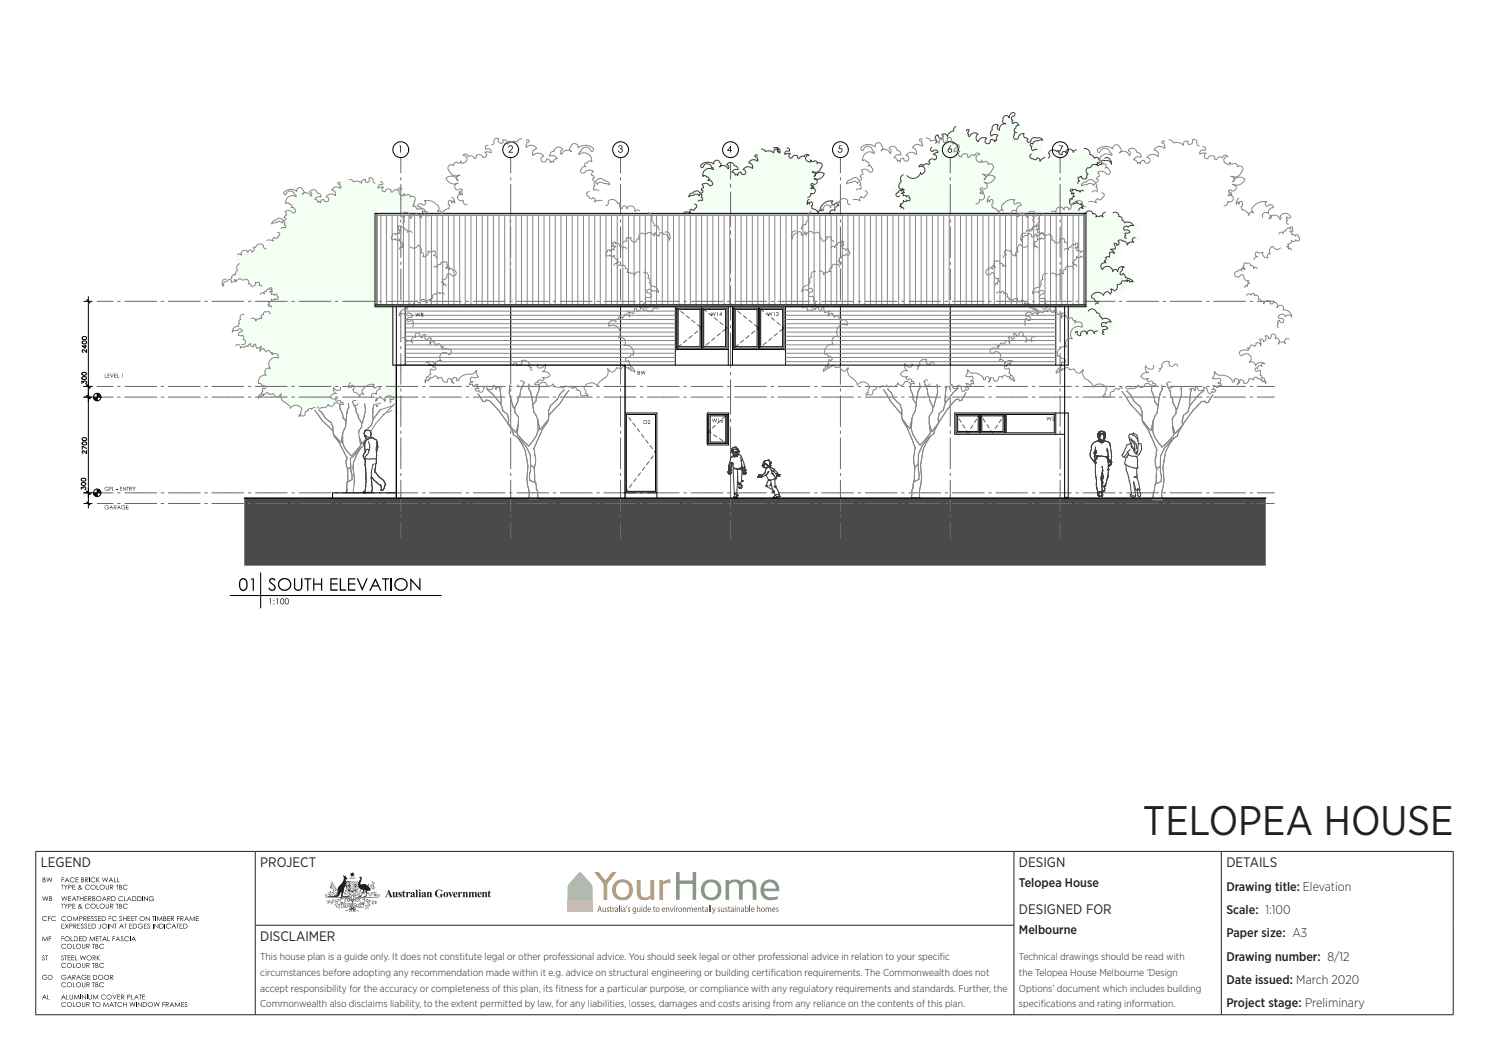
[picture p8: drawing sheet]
<svg xmlns="http://www.w3.org/2000/svg" width="420mm" height="297mm" viewBox="0 0 420 297" stroke-linecap="round" stroke-linejoin="round" font-family="sans-serif">
<defs><g id="words">
<text font-size="11.6" fill="#231f20" x="322.4" y="235.6">TELOPEA HOUSE</text>
<g font-size="3.9" fill="#231f20">
<text x="11.5" y="244.7">LEGEND</text>
<text x="73.4" y="244.7">PROJECT</text>
<text x="287.4" y="244.7">DESIGN</text>
<text x="345.9" y="244.7">DETAILS</text>
<text x="287.4" y="257.9">DESIGNED FOR</text>
<text x="73.4" y="265.5">DISCLAIMER</text>
</g>
<g font-size="3.5" fill="#231f20">
<text x="287.4" y="250.2">Telopea House</text>
<text x="345.9" y="251.2">Drawing title: Elevation</text>
<text x="345.9" y="257.8">Scale: 1:100</text>
<text x="287.4" y="263.5">Melbourne</text>
<text x="345.9" y="264.4">Paper size: A3</text>
<text x="345.9" y="271">Drawing number: 8/12</text>
<text x="345.9" y="277.6">Date issued: March 2020</text>
<text x="345.9" y="284.1">Project stage: Preliminary</text>
</g>
<g font-size="2.8" fill="#231f20">
<text x="73.4" y="270.9">This house plan is a guide only. It does not constitute legal or other professional advice. You should seek legal or other professional advice in relation to your specif</text>
<text x="73.4" y="275.3">circumstances before adopting any recommendation made within it e.g. advice on structural engineering or building certif</text>
<text x="217.4" y="275.3">ication requirements. The Commonwealth does not</text>
<text x="265.1" y="270.9">ic</text>
<text x="287.4" y="270.9">Technical drawings should be read with</text>
<text x="287.4" y="275.3">the Telopea House Melbourne ‘Design</text>
<text x="73.4" y="279.7">accept responsibility for the accuracy or completeness of this plan, its f</text>
<text x="156.7" y="279.7">itness for a particular purpose, or compliance with any regulatory requirements and standards. Further, the</text>
<text x="287.4" y="279.7">Options’ document which includes building</text>
<text x="73.4" y="284.1">Commonwealth also disclaims liability, to the extent permitted by law, for any liabilities, losses, damages and costs arising from any reliance on the contents of this plan.</text>
<text x="287.4" y="284.1">specif</text>
<text x="293.6" y="284.1">ications and rating information.</text>
</g>
</g></defs>
<g fill="#231f20">
<path d="M109.7 250.9l1.1 2.2h-1l.2-.2-.1-.4h-.8l-.1 .4 .3 .2h-.7zM109.5 251.6l-.3 .7h.6z" fill-rule="evenodd"/>
<path d="M115.9 251.8a.59 .59 0 0 1 .6-.3 .59 .59 0 0 1 .4 .6l.1 .7 .1 .1a.33 .33 0 0 1-.3 .2 .33 .33 0 0 1-.3-.3l-.2 .2a.35 .35 0 0 1-.5-.1 .35 .35 0 0 1 .2-.5l.5-.3-.1-.4-.3 .1 .1 .3a.23 .23 0 0 1-.4 0 .23 .23 0 0 1 .1-.3zM116.3 252.4l-.1 .2 .1 .2 .2-.1v-.5z" fill-rule="evenodd"/>
<path d="M118.2 251.1a.25 .25 0 0 1 .5 0 .25 .25 0 0 1-.5 0zM118 251.6h.6l.1 1.3 .1 .2h-.8l.2-.3z" fill-rule="evenodd"/>
<path d="M119 251.8a.59 .59 0 0 1 .7-.3 .59 .59 0 0 1 .4 .6v.7l.2 .1a.33 .33 0 0 1-.3 .2 .33 .33 0 0 1-.3-.3l-.2 .2a.35 .35 0 0 1-.6-.1 .35 .35 0 0 1 .3-.5l.5-.3-.1-.4-.3 .1v.3a.23 .23 0 0 1-.3 0 .23 .23 0 0 1 0-.3zM119.5 252.4l-.2 .2 .2 .2 .2-.1v-.5z" fill-rule="evenodd"/>
<path d="M125 252.3a.75 .75 0 0 1 1.5 0 .75 .75 0 0 1-1.5 0zM125.6 251.7l-.1 .6a.41 .41 0 0 0 0 .4 .41 .41 0 0 0 .4 .3l.1-.3a.61 .61 0 0 0-.3-1z" fill-rule="evenodd"/>
<path d="M128 251.8a.58 .58 0 0 1 .7-.2 .58 .58 0 0 1 .3 .7h-.7a.41 .41 0 0 0 .2 .5 .41 .41 0 0 0 .5-.2 .66 .66 0 0 1-1 .4 .66 .66 0 0 1-.1-1.1zM128.4 251.7l-.2 .5h.5l-.1-.4z" fill-rule="evenodd"/>
<path d="M134.9 251.8a.58 .58 0 0 1 .7-.2 .58 .58 0 0 1 .3 .7h-.8a.41 .41 0 0 0 .2 .5 .41 .41 0 0 0 .5-.2 .66 .66 0 0 1-.9 .4 .66 .66 0 0 1-.1-1.1zM135.2 251.7l-.1 .5h.4l-.1-.4z" fill-rule="evenodd"/>
</g>
<g fill="#231f20">
<path d="M110.7 251.6h.6l.1 1.3 .2-.2-.1-1.1h.6l.1 1.5h-.6v-.2a.45 .45 0 0 1-.5 .2 .45 .45 0 0 1-.3-.6z"/>
<path d="M112.5 251.7l.7-.1 .1 .5-.4-.4-.2 .2a.63 .63 0 0 1 .6 .5 .63 .63 0 0 1-.3 .7h-.6v-.5l.4 .4 .2-.3a.71 .71 0 0 1-.5-1z"/>
<path d="M114 251.1v.5h.4l-.4 .2v1l.3-.1a.38 .38 0 0 1-.5 .4 .38 .38 0 0 1-.2-.6v-.7l-.2-.1z"/>
<path d="M114.5 251.6h.6v.3l.2-.3a.23 .23 0 0 1 .4 .1 .23 .23 0 0 1-.1 .3 .23 .23 0 0 1-.4-.1l-.1 .8 .2 .4h-.8l.1-.4z"/>
<path d="M117.2 251h.6v1.9l.1 .2h-.7l.1-.3v-1.7z"/>
<path d="M120.3 251.6h.6v.2a.45 .45 0 0 1 .6-.2 .45 .45 0 0 1 .2 .6l.2 .9h-.7v-1.3l-.3 .2 .2 1.1h-.8l.2-.4z"/>
<path d="M123 251.2a1.56 1.56 0 0 1 1.6-.1l.1-.2v.7a.8 .8 0 0 0-1-.5 .8 .8 0 0 0-.5 1.1 .69 .69 0 0 0 1 .7v-.6l-.2-.1h1l-.2 .1-.1 .6a1.21 1.21 0 0 1-1.6 0 1.21 1.21 0 0 1-.1-1.7z"/>
<path d="M126.4 251.6h.8l-.2 .2 .3 .7 .3-.7-.2-.2h.5l-.7 1.5z"/>
<path d="M129.1 251.6h.6v.3l.3-.3a.23 .23 0 0 1 .3 .1 .23 .23 0 0 1-.1 .3 .23 .23 0 0 1-.3-.1l-.2 .8 .2 .4h-.8l.2-.4z"/>
<path d="M130.5 251.6h.6v.2a.45 .45 0 0 1 .6-.2 .45 .45 0 0 1 .2 .6l.1 .9h-.7v-1.3l-.2 .2 .1 1.1h-.7l.1-.4z"/>
<path d="M132.2 251.6h.5v.2a.46 .46 0 0 1 .9 0 .47 .47 0 0 1 .6-.2 .47 .47 0 0 1 .2 .5l.2 1h-.7l.1-.4-.1-.9-.3 .2 .2 1.1h-.8l.2-.4-.2-.9-.3 .2 .2 1.1h-.7l.1-.4z"/>
<path d="M135.9 251.6h.6v.2a.45 .45 0 0 1 .6-.2 .45 .45 0 0 1 .3 .6l.1 .9h-.7v-1.3l-.3 .2 .2 1.1h-.8l.2-.4z"/>
<path d="M138.1 251.1v.5h.4l-.4 .2v1l.3-.1a.38 .38 0 0 1-.5 .4 .38 .38 0 0 1-.2-.6v-.7l-.2-.1z"/>
<path d="M98.1 250.7l.3 .4 .4-.4-.1 .8-.3 .1v-.3h-.2z"/>
<path d="M105.1 248.5l.1 .7z"/>
<path d="M93.6 248.6l.2 .6z"/>
<path d="M105.4 248.8l.1 .2z"/>
<path d="M105 249.2l.1 .1z"/>
<path d="M93.8 249.2l.1 .2z"/>
<path d="M93.5 249.3h.2z"/>
<path d="M103.9 249.2l.1 .7z"/>
<path d="M104.6 249.3l.1 .7z"/>
<path d="M105.2 249.3l.1 .2z"/>
<path d="M93.8 249.5l.1 .1z"/>
<path d="M105.2 249.7l.3-.2-.5 .5z"/>
<path d="M93.3 249.6l.5 .4z"/>
<path d="M105.5 249.8l-.1 .4-.3 .1z"/>
<path d="M104.4 249.9l.2 .1z"/>
<path d="M93 250l.6 .2z"/>
<path d="M92.9 250.5l1.2-.2 .1-1-.1 .9 1.1 .7 .5-1a2.25 2.25 0 0 0 1.1-3l.5 .3 .2-.3v.4l.5 .6a.5 .5 0 0 0-.4 .3 .5 .5 0 0 0 .1 .6l.5-.3 .7 .2-1.1 .1-.3 .7 .4 .6-.1 .5-.1-.4a.35 .35 0 0 0-.5-.1 .35 .35 0 0 0-.1 .4l-.4 2v.2h.5a.88 .88 0 0 1 1.2 .3l-2.2-.1 .1-1.2-.3 .1a1.4 1.4 0 0 1-1 1.2l-2.7-.1 1.6-.2a.8 .8 0 0 0 1.1-.4l.1 .1 .1-.5-.6 .6-.4 .1 1-.8-1.7 .3 1.2-.4a.52 .52 0 0 0 .6-.5 .52 .52 0 0 0-.7-.5 .52 .52 0 0 0-.3 .7l-.1 .2a.54 .54 0 0 1-.1-.6 .54 .54 0 0 1 .5-.3 1.73 1.73 0 0 0-1.7-.2z"/>
<path d="M98 249l.1 2.5 1.3 .8 1.2-.8 .1-2.5zM98.7 249h.2v.6h-.2zM98.8 249.7l.1 .1zM98.1 250h.3v.5h-.3zM98.1 249.7l.1 .2zM98.5 250.3l.1 .1zM98.3 249.7l.4 .2h-.3zM98.5 249.2l.1 .1zM98.1 249h.3v.6h-.3zM98.1 250.6h.8v1.4l-.8-.6zM98.7 250h.2v.5h-.2zM99 250.6h.8v1.4l-.4 .2-.4-.2zM99 249h.8v1.5h-.8zM99.8 250.6h.9l-.1 .8-.8 .6zM99.8 249h.9v1.5h-.9z"/>
<circle cx="97.2" cy="252.1" r=".08"/>
<circle cx="101.8" cy="251.6" r=".08"/>
<circle cx="101.4" cy="251.8" r=".08"/>
<circle cx="97.1" cy="252.3" r=".08"/>
<circle cx="97.4" cy="252.3" r=".09"/>
<circle cx="93.4" cy="249.1" r=".09"/>
<circle cx="105.7" cy="249.2" r=".09"/>
<circle cx="105.4" cy="249.2" r=".09"/>
<circle cx="93.4" cy="249.4" r=".09"/>
<circle cx="93.6" cy="249.6" r=".09"/>
</g>
<g fill="#231f20">
<path d="M94.6 250l.1 .1z"/>
<path d="M94.3 250.1l.1 .1z"/>
</g>
<g fill="#231f20">
<path d="M104.5 250.2l.2 .1z"/>
<path d="M104.8 250.2l.1 .1z"/>
<path d="M93.1 250.2h.1z"/>
<path d="M94.6 250.3h.2z"/>
<path d="M105.8 250.4h.2z"/>
<path d="M93.8 250.5h.2z"/>
<path d="M105.2 250.5h.2z"/>
<path d="M93.4 250.6l.2 .1z"/>
<path d="M104.9 250.7l.6 .1z"/>
<path d="M93.7 250.7l.1 .1z"/>
<path d="M94.1 250.7l.1 .1z"/>
<path d="M99.1 251.1l.5 .3-.1-.5 .1 .1a.46 .46 0 0 1 .1 .5 .46 .46 0 0 1-.5 .2z"/>
<path d="M97.5 250.9v.7z"/>
<path d="M101.6 250.9v.6z"/>
<path d="M94.6 251.1h.4l-.6 .2z"/>
<path d="M93 251.3l.4 .5-.3-.1z"/>
<path d="M101.3 251.4l.1 .1z"/>
<path d="M101.2 247.6l.6-.3a1.41 1.41 0 0 1-.1 1.7v.4a1.86 1.86 0 0 1 2.7 1.8l-.1 .1a.64 .64 0 0 0-.8 .1 .64 .64 0 0 0-.1 .7l-.1 .8h-.9a1.04 1.04 0 0 0 .8-.8 1.04 1.04 0 0 0-.4-1.1l-.7 1.3a.73 .73 0 0 1-.4 .7 .73 .73 0 0 1-.8-.1 1.58 1.58 0 0 0 1.3-2l-.8-.3-.4-.5v-1.2l.7-1.2z"/>
<path d="M105.5 251.6l.3-.1-.6 .5z"/>
<path d="M92.7 251.7l.1 .1z"/>
<path d="M93.6 251.7l.6 .1z"/>
<path d="M97.4 251.7l.1 .1z"/>
<path d="M102.5 251.9h.2z"/>
<path d="M93.3 251.9v.1z"/>
<path d="M92.8 251.9l.1 .2z"/>
<path d="M102.8 251.9l.2 .1z"/>
<path d="M105.6 252h.1z"/>
<path d="M106 252h.1z"/>
<path d="M103.7 252.1h.1z"/>
<path d="M102.4 252.1l.1 .1z"/>
<path d="M104.2 252.1l.1 .1z"/>
<path d="M105.5 252.2h.7z"/>
<path d="M92.6 252.3l.6-.1z"/>
<path d="M104.7 252.2l.1 .1z"/>
<path d="M93.9 252.2h.2z"/>
<path d="M93 252.5l.4-.2-.5 .4z"/>
<path d="M104.8 252.4l.1 .1z"/>
<path d="M105.5 252.4l.5 .1-.1 .3z"/>
<path d="M106.1 252.4l.2 .1z"/>
<path d="M104.1 252.4l.5 .5z"/>
<path d="M93.5 252.5h.1z"/>
<path d="M105 252.6h.1z"/>
<path d="M102.4 253.5l.6-.2z"/>
<path d="M95.9 253.5l.2 .1z"/>
<path d="M102.8 253.6h.1z"/>
<path d="M103.2 253.8l.7-.2z"/>
<path d="M94.6 253.7l.1 .1z"/>
<path d="M92.7 253.8l.5 .5z"/>
<path d="M104 254.1l.7-.2z"/>
<path d="M103.7 253.9l.2 .1z"/>
<path d="M93.4 253.9l.6 .4z"/>
<path d="M105.1 254.1l.3-.2-.5 .5z"/>
<path d="M105.8 254.1l.2-.1-.4 .5z"/>
<path d="M92.4 254.1l.1 .1z"/>
<path d="M92.6 254.2h.2z"/>
<path d="M106.3 254.2l.1 .1z"/>
<path d="M105.4 254.2l.2 .1z"/>
<path d="M106 254.2l.1 .2z"/>
<path d="M92.2 254.3l.2 .1z"/>
<path d="M105.2 254.4l.1 .1z"/>
<path d="M105.6 254.7l.4-.3 .2 .5z"/>
<path d="M103.9 254.5l.2 .1z"/>
<path d="M93.3 254.6l.1 .1z"/>
<path d="M93.6 254.8l.2-.2-.4 .5z"/>
<path d="M103.8 254.6l.2 .2z"/>
<path d="M104.1 254.7l.2 .1z"/>
<path d="M94.4 254.7l.2 .1z"/>
<path d="M94.8 254.7h.1z"/>
<path d="M104.9 254.7l.5 .4z"/>
<path d="M95.2 254.9l.1 .1z"/>
<path d="M104 255l.4 .6z"/>
<path d="M95.3 255.1l.7-.1z"/>
<path d="M94.4 255.2l.5-.2-.6 .4z"/>
<path d="M103 255.3h.6z"/>
<path d="M103.7 255.4l.2 .2z"/>
<path d="M104 255.5l.1 .1z"/>
<path d="M94.9 255.6v.2z"/>
<path d="M95 255.9l.3-.3-.4 .4z"/>
<path d="M95.5 255.7l.3 .6z"/>
<path d="M103.3 255.7l.1 .1z"/>
<path d="M103.7 255.8l.3 .4z"/>
<path d="M103.5 256l.1 .1z"/>
<path d="M103.1 256.1h.2l-.4 .4z"/>
<path d="M103.5 256.3h.2z"/>
<path d="M99.3 249.6l.2 .1z"/>
<path d="M99.1 249.9l.2 .1z"/>
<path d="M99.5 249.9l.1 .1z"/>
<path d="M99.2 250.2h.2v.2z"/>
<path d="M98.8 246.2l.4 .1 .2-.4 .1 .4 .5-.1-.2 .4 .3 .2-.4 .1v.5l-.3-.3-.4 .3 .1-.5-.5-.1 .4-.2z"/>
<path d="M97.2 255.3l.3-.1 .2 .5 .1-.2-.2-.3 .2-.1v.6l-.3 .1z"/>
<path d="M97.9 255.2l.4-.2v.2h-.3l.4 .4-.4 .1v-.2h.3z"/>
<path d="M98.4 255h.6v.1l-.2-.1 .1 .5-.3 .1v-.6l-.2 .2z"/>
<path d="M100.5 255.1h.3l-.1 .5h.3v.1l-.6-.1z"/>
<path d="M101.1 255.2l.3 .1-.1 .5-.3-.1z"/>
<path d="M99.9 250.9l.1 .1 .2-.2 .3 .3-.1-.2 .2-.1-.1 .1v.5l-.3 .1v-.2l-.3 .2 .1-.3z"/>
<path d="M91.7 252.4v.4l.5 .4h5.7l.5 .1 .2 .3-.6-.3-1.3 .1-.7-.2-.2 .1 .7 .2-.7 .3-.6-.2 .5 .2a1.14 1.14 0 0 1-1.7-.1h-.2l1.1 .5-1.9 .2-.7 .4h.3a.59 .59 0 0 1 1-.2l.9-.2 .1 .2v-.2l.7-.2-.1 1.1a1.07 1.07 0 0 1 .8-1.5l-.1 .8 .1-.5a1.43 1.43 0 0 1 1.4-.7l-.3 .6-.2 1.1 .3-.4 .5 .1a.71 .71 0 0 1-.6-.7 .71 .71 0 0 1 .5-.7l-.2 .5 .1 .5v-.6a.58 .58 0 0 1 .6-.3 .58 .58 0 0 1 .5 .5l-.6 .1v-.3l.4-.1-.5-.1a.47 .47 0 0 0 .3 .7 .47 .47 0 0 0 .6-.4l.7 .9 .6-.9a.46 .46 0 0 0 .5 .4 .46 .46 0 0 0 .3-.6l-.4 .2h.4a.34 .34 0 0 1-.4 .3 .34 .34 0 0 1-.1-.6 .59 .59 0 0 1 .8 .1 .59 .59 0 0 1 0 .7l.2-.3-.3-.6a.8 .8 0 0 1 .5 .7 .8 .8 0 0 1-.4 .7l.4-.2v.2l.1-.3 .3 .5-.7-1.6h.2a1.46 1.46 0 0 1 1.5 1l-.3-.7a1.17 1.17 0 0 1 .8 1.9l.3-.6-.1-.6 .2-.1-.4-.2 1.8 .4-1.7-.5a4.7 4.7 0 0 0-3.3-.6l.6-.3 5.8-.1a.42 .42 0 0 0 .4-.5 .42 .42 0 0 0-.5-.3l-.1 .4 .2-.4 .3 .3-.3 .4h-3.9a3.2 3.2 0 0 0-2.7 .5l-.4 .6a1.56 1.56 0 0 1 2-1.6l-.8-.1a2.79 2.79 0 0 1 2.8-.4l-.1-.2 1.7 .5-.6-.3 .5-.4h-.1a1.81 1.81 0 0 1-1.9 0h-.5l1.8-.8 .3-.4-.3 .3-3.3 1.3-1 .7v-.5l-.1 .7-.5 .9 .2-1.4-.3 1.1a.69 .69 0 0 1-.4-1l-.2 .4 .4 .9-.7-1.1v-.5l-.2 .4-1.5-.9 .4 .3a3.1 3.1 0 0 1 1.9 2.1l-.6-.8-.5-.3h-5.8l-.4-.1-.1-.3 .2-.2 .2 .3v-.4zM99.4 253.8v.5z"/>
<path d="M98.6 247.6l1.6 .1-1.5 .1zM98.9 247.6l.3 .1zM99.5 247.6l.2 .1zM100.1 247.6v.2z"/>
<path d="M100 249.2h.5v1.2h-.5zM100.1 249.7v.2h.3v-.2zM100.2 249.7l.2 .1z"/>
<path d="M99.1 255h.5l.2 .5-.4-.2v.2h-.3zM99.3 255l.2 .2z"/>
<path d="M100.1 255l.3 .6h-.3v-.2l-.4 .1zM100 255.2l-.1 .2h.2z"/>
<path d="M101.7 255.3l.3 .6-.5-.2-.2 .1zM101.6 255.5l-.1 .2h.2z"/>
<path d="M99.2 249.2v.3h.3v-.3zM99.2 249.3h.3z"/>
<path d="M97.7 248.7l.1 3 1.6 1 1.5-1 .1-3zM97.8 248.8h3.1l-.1 2.8-1.4 .9-1.4-.8-.2-.4z"/>
<path d="M96.9 255.4l.4 .5-.5-.1-.1 .1zM96.9 255.5l-.1 .2h.2z"/>
<path d="M96.2 254.5v1h-.7l.7 .1 .1 .4 .4 .1 2-.3-.2 .4 .2 .2-1.3 .4 .1 .2 1.3-.4-.4 .6 .2 .1 .7-1-.3 .4a.47 .47 0 0 0 .3 .5 .47 .47 0 0 0 .6-.2l.4 .2-.3-.6 1.1 .5 .2-.2-1.2-.5 .2-.4-.4-.2h.4a2.9 2.9 0 0 0 2.2 .1l.1-.2a.83 .83 0 0 0-.3-1.3l-.3 .3v.4a10.3 10.3 0 0 0-5.2 0v-.5zM97.6 256.8l.6-.1zM100.6 256.8l.6 .1zM96.3 254.5l.4 .1-.1 .2 .1-.2a.26 .26 0 0 0-.4 0 .26 .26 0 0 0 0 .4zM96.4 254.9l.2 .2zM96.4 254.6l.1 .2zM98.8 255.8h.2l-.3 .3 .2 .3-.3-.1zM98.4 256.6l.4-.1zM98.9 256.6l-.3 .5zM98.7 256h.4l-.1 .2zM99.2 256l-.1 .2zM99 255.8h.2zM99.3 255.7l.2 .2-.1 .2zM99.6 255.8h.2zM99.1 256.7a.3 .3 0 0 1 .6 0 .3 .3 0 0 1-.6 0zM99.3 256.4l-.2 .4zM99.1 256.9l.7 .1zM99.8 256.5l.3 .6zM100 256.5l.3 .1zM100.2 256v.3l-.3 .1zM99.7 256.1a.2 .2 0 0 1 .4 0 .2 .2 0 0 1-.4 0zM96.2 255.1l.3 .1a13.9 13.9 0 0 1 5.8 0l.3-.1-.2 .7a4.2 4.2 0 0 1-2.7-.2l-2.1 .3a.77 .77 0 0 1-.8 .2 .77 .77 0 0 1-.5-.7zM102.1 255h.3zM102.4 254.7l-.1 .2zM102.1 254.6a.31 .31 0 0 1 .5-.1 .31 .31 0 0 1-.1 .5l.1-.3-.3-.1-.1 .3z"/>
<circle cx="94.5" cy="250.3" r=".08"/>
<circle cx="105.6" cy="250.3" r=".09"/>
<circle cx="93.7" cy="250.5" r=".09"/>
<circle cx="105.7" cy="250.6" r=".1"/>
<circle cx="93" cy="251.8" r=".09"/>
<circle cx="105.9" cy="251.8" r=".09"/>
<circle cx="106.2" cy="251.8" r=".1"/>
<circle cx="92.5" cy="251.9" r=".09"/>
<circle cx="93.1" cy="252" r=".08"/>
<circle cx="102.7" cy="252.2" r=".08"/>
<circle cx="94.6" cy="252.2" r=".09"/>
<circle cx="104" cy="252.2" r=".09"/>
<circle cx="93.6" cy="252.3" r=".09"/>
<circle cx="105.1" cy="252.4" r=".08"/>
<circle cx="93.8" cy="252.4" r=".09"/>
<circle cx="106.2" cy="252.7" r=".1"/>
<circle cx="94.9" cy="253.8" r=".07"/>
<circle cx="94.8" cy="254" r=".09"/>
<circle cx="92.2" cy="254.2" r=".09"/>
<circle cx="93.5" cy="254.2" r=".08"/>
<circle cx="94.9" cy="254.5" r=".08"/>
<circle cx="106.3" cy="254.5" r=".09"/>
<circle cx="105.4" cy="254.8" r=".1"/>
<circle cx="103.9" cy="255.3" r=".09"/>
<circle cx="94.8" cy="255.4" r=".09"/>
<circle cx="95.1" cy="255.4" r=".09"/>
<circle cx="103.1" cy="255.7" r=".09"/>
<circle cx="101.2" cy="251.6" r=".08"/>
<circle cx="97.2" cy="251.7" r=".09"/>
<circle cx="92.6" cy="254.4" r=".09"/>
</g>
<g fill="#7a5b4b">
<path d="M170 256h.2v.9l.2 .2 .3-.2v-.9h.2v1.2l-.2-.2-.4 .3-.3-.3z"/>
<path d="M171.3 256h.5l-.4 .3a.48 .48 0 0 1 .4 .5 .48 .48 0 0 1-.5 .4l-.1-.2 .2 .1 .3-.2-.5-.4z"/>
<path d="M172.1 255.7l.2-.1v.4h.3v.1h-.3l.2 1.2-.4-.3v-.9h-.1z"/>
<path d="M172.8 256l.2 .2 .4-.3-.4 .6v.7h-.2z"/>
<path d="M174.6 255.4h.2v1.8h-.2z"/>
<path d="M176.7 255.5l.3-.1-.4 .7z"/>
<path d="M177.3 256h.4l-.4 .3a.48 .48 0 0 1 .4 .5 .48 .48 0 0 1-.5 .4l-.1-.2 .3 .1 .2-.2-.5-.4z"/>
<path d="M179.7 256h.2v.9l.3 .2 .2-.2v-.9h.2l.1 1.2-.2-.2-.4 .3-.3-.3z"/>
<path d="M184.4 255.7l.1-.1v.4h.3v.1h-.3l.3 1.2-.4-.3v-.9h-.2z"/>
<path d="M187.8 256l.2 .2 .4-.3 .3 .2 .1 1.1h-.2v-.9l-.3-.2-.2 .3-.1 .8h-.2z"/>
<path d="M189 256h.2l.3 1 .3-1h.2l-.4 1.2h-.2z"/>
<path d="M190.7 256l.2 .2 .3-.3-.3 .6v.7h-.2z"/>
<path d="M192.6 256l.2 .2 .4-.3 .3 .2 .1 1.1h-.2l-.1-.9-.2-.2-.3 .3v.8h-.2z"/>
<path d="M193.9 256l.1 .2a.35 .35 0 0 1 .4-.3 .35 .35 0 0 1 .3 .3l.4-.3 .3 .3v1h-.2v-.9l-.2-.2-.2 .2-.1 .9h-.1l-.1-.9-.2-.2-.2 .3v.8h-.2z"/>
<path d="M196.9 256l.1 .2 .4-.3 .3 .2 .1 1.1h-.2v-.9l-.3-.2-.2 .3v.8h-.2z"/>
<path d="M198.1 255.7l.2-.1v.4h.3v.1h-.3l.2 1.2-.3-.3-.1-.9h-.1z"/>
<path d="M199.9 255.4h.2v1.8h-.2z"/>
<path d="M200.4 255.4h.2v1.8h-.2z"/>
<path d="M200.8 256h.2l.3 1 .3-1h.3l-.6 1.5-.4 .3 .3-.6z"/>
<path d="M202.6 256h.5l-.5 .3a.48 .48 0 0 1 .5 .5 .48 .48 0 0 1-.6 .4l-.1-.2 .3 .1 .2-.2-.4-.4z"/>
<path d="M203.3 256h.2l.1 .9 .2 .2 .3-.2v-.9h.2v1.2l-.2-.2-.4 .3-.3-.3z"/>
<path d="M204.7 256h.5l-.5 .3a.48 .48 0 0 1 .5 .5 .48 .48 0 0 1-.6 .4v-.2l.2 .1 .2-.2-.4-.4z"/>
<path d="M205.5 255.7l.2-.1v.4h.3v.1h-.3l.2 1.2-.4-.3v-.9h-.2z"/>
<path d="M207.8 256l.2 .2 .4-.3 .3 .2v1.1h-.2v-.9l-.2-.2-.3 .3v.8h-.2z"/>
<path d="M211.4 255.4h.2v1.8h-.2z"/>
<path d="M213.5 255.4h.2v.8l.3-.3 .4 .2v1.1h-.2v-.9l-.2-.2-.3 .3v.8h-.2z"/>
<path d="M216 256l.1 .2a.35 .35 0 0 1 .4-.3 .35 .35 0 0 1 .3 .3l.4-.3 .3 .3v1h-.2v-.9l-.2-.2-.2 .2-.1 .9h-.1l-.1-.9-.2-.2-.2 .3v.8h-.2z"/>
<path d="M219.1 256h.5l-.5 .3a.48 .48 0 0 1 .5 .5 .48 .48 0 0 1-.6 .4l-.1-.2 .3 .1 .2-.2-.4-.4z"/>
<path d="M169.1 255.7l-.2 .8h.5zM169 255.5h.3l.5 1.7h-.2l-.2-.5h-.5l-.2 .5h-.2z"/>
<path d="M173.6 256.8a.3 .3 0 0 0 .6 0 .3 .3 0 0 0-.6 0zM173.5 256.1l.4-.2 .4 .3v1l-.2-.1a.38 .38 0 0 1-.6 0 .38 .38 0 0 1 .1-.6l.5-.2z"/>
<path d="M175.1 256h.2v1.2h-.2zM175.1 255.5l.2 .2z"/>
<path d="M175.7 256.8a.3 .3 0 0 0 .6 0 .3 .3 0 0 0-.6 0zM175.6 256.1l.4-.2 .4 .3v1l-.2-.1a.38 .38 0 0 1-.6 0 .38 .38 0 0 1 .1-.6l.5-.2z"/>
<path d="M178.7 256.2l-.1 .4 .1 .4a.41 .41 0 0 0 .5-.4 .41 .41 0 0 0-.5-.4zM178.5 256.1l.4-.2 .3 .3 .2-.2v1.1a.59 .59 0 0 1-.2 .6 .59 .59 0 0 1-.7 0v-.2l.5 .1 .2-.6-.3 .2a.67 .67 0 0 1-.4-1.1z"/>
<path d="M181 256h.2v1.2h-.2zM181 255.5l.1 .2z"/>
<path d="M181.7 256.2l-.1 .4 .1 .4a.42 .42 0 0 0 .5-.4 .42 .42 0 0 0-.5-.4zM182.2 255.4h.2v1.8l-.2-.2-.1 .1a.56 .56 0 0 1-.7-.5 .56 .56 0 0 1 .8-.5z"/>
<path d="M183 256.2l-.2 .3h.6l-.1-.3zM182.8 256.1l.4-.2 .2 .1 .2 .6h-.8l.2 .4h.5a.53 .53 0 0 1-.7 .1 .53 .53 0 0 1-.1-.7z"/>
<path d="M185.3 256.2l-.1 .4 .1 .4a.43 .43 0 0 0 .5-.4 .43 .43 0 0 0-.5-.4zM184.8 256.6a.6 .6 0 0 1 1.2 0 .6 .6 0 0 1-1.2 0z"/>
<path d="M187 256.2l-.2 .3h.6l-.1-.3zM186.8 256.1l.4-.2 .2 .1 .2 .6h-.8l.2 .4h.5a.53 .53 0 0 1-.7 .1 .53 .53 0 0 1-.1-.7z"/>
<path d="M190.2 256h.2v1.2h-.2zM190.2 255.5l.2 .2z"/>
<path d="M191.7 256.2l-.2 .4 .2 .4a.43 .43 0 0 0 .5-.4 .43 .43 0 0 0-.5-.4zM191.2 256.6a.6 .6 0 0 1 1.2 0 .6 .6 0 0 1-1.2 0z"/>
<path d="M196 256.2l-.1 .3h.5l-.1-.3zM195.8 256.1l.4-.2 .3 .1 .1 .6h-.7l.1 .4h.5a.53 .53 0 0 1-.7 .1 .53 .53 0 0 1-.1-.7z"/>
<path d="M198.9 256.8a.3 .3 0 0 0 .6 0 .3 .3 0 0 0-.6 0zM198.8 256.1l.4-.2 .4 .3v1l-.2-.1a.38 .38 0 0 1-.6 0 .38 .38 0 0 1 .1-.6l.5-.2z"/>
<path d="M206.3 256.8a.3 .3 0 0 0 .6 0 .3 .3 0 0 0-.6 0zM206.2 256.1l.4-.2 .4 .3v1l-.2-.1a.38 .38 0 0 1-.6 0 .38 .38 0 0 1 .1-.6l.5-.2z"/>
<path d="M207.3 256h.2v1.2h-.2zM207.3 255.5l.2 .2z"/>
<path d="M209.1 256.8a.3 .3 0 0 0 .6 0 .3 .3 0 0 0-.6 0zM209 256.1l.4-.2 .4 .3v1l-.2-.1a.38 .38 0 0 1-.6 0 .38 .38 0 0 1 .1-.6l.5-.2z"/>
<path d="M210.4 256.3l-.1 .1a.41 .41 0 0 0 .1 .5 .41 .41 0 0 0 .4 .1l.1-.6-.3-.3zM210.1 255.4h.2v.8l.1-.2a.58 .58 0 0 1 .8 .6 .58 .58 0 0 1-.8 .6l-.1-.2-.2 .2z"/>
<path d="M212.2 256.2l-.2 .3h.6l-.1-.3zM212 256.1l.4-.2 .2 .1 .2 .6h-.8l.2 .4h.5a.53 .53 0 0 1-.7 .1 .53 .53 0 0 1-.1-.7z"/>
<path d="M215 256.2l-.1 .4 .1 .4a.43 .43 0 0 0 .5-.4 .43 .43 0 0 0-.5-.4zM214.5 256.6a.6 .6 0 0 1 1.2 0 .6 .6 0 0 1-1.2 0z"/>
<path d="M218.1 256.2l-.1 .3h.5l-.1-.3zM217.9 256.1l.4-.2 .3 .1 .1 .6h-.7l.1 .4h.5a.53 .53 0 0 1-.7 .1 .53 .53 0 0 1-.1-.7z"/>
</g>
<path d="M160.1 253.8h7.1v3.5h-7.1z" fill="#e9bd84"/>
<path d="M163.1 246.2l.4-.2 .5 .2 3 3.5 .2 .9v3.2h-7.1v-3.2l.2-1z" fill="#a9bfa3"/>
<path d="M190.7 246v7.8h1v-4.5h3.7v4.5h1v-7.8h-1v2.3h-3.7v-2.3zM199.2 249.4a1.98 1.98 0 0 1 2.5-.2 1.98 1.98 0 0 1 .7 2.4 1.89 1.89 0 0 1-2.2 1.5 1.89 1.89 0 0 1-1.5-2.1zM198.4 248.9a2.96 2.96 0 0 0 .5 4.6 2.96 2.96 0 0 0 4.4-1.3 2.96 2.96 0 0 0-2.1-4.1h-.7a2.78 2.78 0 0 0-2.1 .8zM204.7 248.2v5.6h1v-4.3a1.55 1.55 0 0 1 1.9-.6 1.55 1.55 0 0 1 .9 1.8v3.1h1v-4.2a1.53 1.53 0 0 1 1.9-.8 1.53 1.53 0 0 1 .9 1.9v3.1h1.1v-3.1a2.37 2.37 0 0 0-1.5-2.5 2.37 2.37 0 0 0-2.7 .7 2.52 2.52 0 0 0-3.5-.3l-.1-.4zM216 249.4a1.66 1.66 0 0 1 1.9-.4 1.66 1.66 0 0 1 .9 1.6h-3.3zM215.1 249a2.98 2.98 0 0 0-.2 3.7 2.98 2.98 0 0 0 3.5 1.1l1-.2v-.8a2.85 2.85 0 0 1-3.8-.9l-.1-.6h4.3a2.67 2.67 0 0 0-1.4-3 2.67 2.67 0 0 0-3.3 .7z" fill="#7e967e"/>
<path d="M167.7 246l2.6 3.4v4.4h1v-4.5l2.6-3.3h-1.2l-1.9 2.4-2-2.4zM174.2 249.4a1.98 1.98 0 0 1 2.5-.2 1.98 1.98 0 0 1 .7 2.4 1.89 1.89 0 0 1-2.2 1.5 1.89 1.89 0 0 1-1.5-2.1zM173.4 248.9a2.96 2.96 0 0 0 .5 4.6 2.96 2.96 0 0 0 4.4-1.3 2.96 2.96 0 0 0-2.1-4.1h-.6a2.78 2.78 0 0 0-2.2 .8zM179.6 248.2a7.4 7.4 0 0 0 .5 5.1 2.7 2.7 0 0 0 3.5-.1l.1 .6h.8v-5.6h-1v4.3a1.57 1.57 0 0 1-2 .6 1.57 1.57 0 0 1-.8-1.9v-3zM186 248.2v5.6h1v-4.3l.9-.4 1.2-.1v-.9l-1.1 .1-1 .5v-.5z" fill="#e08f1f"/>
<g fill="#000">
<path d="M12 252.8l.4 1 .4-1 .4 1 .4-1-.4 1.3-.4-1-.4 1z" fill-rule="evenodd"/>
<path d="M12 247.5h.6l.2 .3a.32 .32 0 0 0-.2 .4 .32 .32 0 0 0 .3 .2l-.2 .4h-.7zM12.2 247.6v.5h.3a.23 .23 0 0 0 .1-.4 .23 .23 0 0 0-.3-.1zM12.2 248.2v.5h.2a.3 .3 0 0 0 .3-.4 .3 .3 0 0 0-.5-.1z" fill-rule="evenodd"/>
<path d="M13.1 247.5l.4 1 .4-1 .4 1 .5-1-.4 1.3-.5-1-.4 1z" fill-rule="evenodd"/>
<path d="M12 258.7a.81 .81 0 0 1 1.3 0l-.6-.2a.6 .6 0 0 0-.6 .9 .6 .6 0 0 0 1.1 0l.1 .1a.75 .75 0 0 1-1 .2 .75 .75 0 0 1-.3-1z" fill-rule="evenodd"/>
<path d="M13.6 258.4h.7l-.6 .2v.4h.6l-.6 .1v.7z" fill-rule="evenodd"/>
<path d="M13.9 252.8l.7 .1-.2 .5a.38 .38 0 0 1 .3 .5 .38 .38 0 0 1-.4 .2h-.4zM14 252.9v.5a.24 .24 0 0 0 .4-.1 .24 .24 0 0 0-.2-.4zM14 253.5v.5l.5-.1a.35 .35 0 0 0-.1-.4 .35 .35 0 0 0-.4 0z" fill-rule="evenodd"/>
<path d="M14.6 258.7a.61 .61 0 0 1 .6-.3 .61 .61 0 0 1 .5 .4l-.4-.3a.61 .61 0 0 0-.7 .8 .61 .61 0 0 0 1.1 .1 .63 .63 0 0 1-.6 .5 .63 .63 0 0 1-.6-.4z" fill-rule="evenodd"/>
<path d="M17.2 249.6h.8l-.4 .1v1.2l-.1-1.2z" fill-rule="evenodd"/>
<path d="M17.2 254.9h.8l-.4 .2v1.2l-.1-1.2z" fill-rule="evenodd"/>
<path d="M17.3 252.8l.5 1 .3-1 .5 1 .4-1-.4 1.3-.4-1-.5 1z" fill-rule="evenodd"/>
<path d="M17.4 247.5h.7l-.6 .1v.5h.6l-.6 .1v.6z" fill-rule="evenodd"/>
<path d="M18 249.6l.6 .5 .5-.5-.5 .7v.6z" fill-rule="evenodd"/>
<path d="M18 254.9l.6 .6 .5-.6-.5 .7v.7z" fill-rule="evenodd"/>
<path d="M17.4 258.7a.61 .61 0 0 1 .6-.3 .61 .61 0 0 1 .6 .4l-.6-.3a.6 .6 0 0 0-.5 .9 .6 .6 0 0 0 1.1 0 .63 .63 0 0 1-.6 .5 .63 .63 0 0 1-.6-.4z" fill-rule="evenodd"/>
<path d="M18.9 247.5l.7 1.3-.4-.4h-.6l-.4 .4zM18.9 247.8l-.2 .5h.5z" fill-rule="evenodd"/>
<path d="M19.2 252.8h.8l-.6 .1v.5h.6l-.6 .1v.5l.6 .1h-.8z" fill-rule="evenodd"/>
<path d="M19.3 249.6h.4a.41 .41 0 0 1 .5 .4 .41 .41 0 0 1-.7 .3l-.2 .6zM19.4 249.7v.5h.3a.25 .25 0 0 0 .3-.2 .25 .25 0 0 0-.3-.3z" fill-rule="evenodd"/>
<path d="M19.3 254.9h.3a.43 .43 0 0 1 .6 .5 .43 .43 0 0 1-.8 .2l-.1 .7zM19.4 255.1v.4h.3a.25 .25 0 0 0 .3-.2 .25 .25 0 0 0-.3-.2z" fill-rule="evenodd"/>
<path d="M18.9 259.1a.72 .72 0 0 1 1.4 0 .72 .72 0 0 1-1.4 0zM19 259.1a.6 .6 0 0 0 1.2 0 .6 .6 0 0 0-1.2 0z" fill-rule="evenodd"/>
<path d="M20.4 249.6h.8l-.6 .1v.4h.6l-.6 .2v.5l.6 .1h-.8z" fill-rule="evenodd"/>
<path d="M20.4 254.9h.8l-.6 .2v.4h.6l-.6 .1v.5l.6 .2h-.8z" fill-rule="evenodd"/>
<path d="M20.8 258.4l.5 1.1 .6-1.1 .2 1.4-.3-1-.4 1-.6-1-.3 1z" fill-rule="evenodd"/>
<path d="M20.9 252.8l.6 1.3h-.1l-.2-.4h-.6l-.4 .4zM20.9 253.1l-.3 .4h.5z" fill-rule="evenodd"/>
<path d="M19.8 247.8a.63 .63 0 0 1 1.1 0l-.5-.2a.6 .6 0 0 0-.5 .9 .6 .6 0 0 0 1 0 .67 .67 0 0 1-.9 .3 .67 .67 0 0 1-.2-1z" fill-rule="evenodd"/>
<path d="M21.3 247.5h.8l-.6 .1v.5h.6l-.6 .1v.5l.6 .1h-.8z" fill-rule="evenodd"/>
<path d="M21.6 252.8h.7l-.3 .1v1.2l-.1-1.2z" fill-rule="evenodd"/>
<path d="M22.4 258.4h.3a.42 .42 0 0 1 .6 .4 .42 .42 0 0 1-.7 .4l-.2 .6zM22.5 258.6v.4h.3a.25 .25 0 0 0 .3-.3 .25 .25 0 0 0-.4-.1z" fill-rule="evenodd"/>
<path d="M22.5 252.8l.2 .6h.7l.1-.6v1.3l-.1-.6h-.7l-.2 .6z" fill-rule="evenodd"/>
<path d="M22.9 247.5l.7 .1v.6a.36 .36 0 0 1 .1 .4 .36 .36 0 0 1-.4 .2h-.4zM23 247.6l.2 .5a.22 .22 0 0 0 .3-.2 .22 .22 0 0 0-.3-.3zM23 248.2v.5h.2a.31 .31 0 0 0 .4-.3 .31 .31 0 0 0-.5-.2z" fill-rule="evenodd"/>
<path d="M22.3 249.7l.3-.1a.3 .3 0 0 1 .2 .3 .3 .3 0 0 1-.2 .3l.3 .3 .2-.1-.1 .2 .3 .3-.4-.2-.4 .2a.38 .38 0 0 1-.5-.3 .38 .38 0 0 1 .3-.4zM22.3 249.9a.2 .2 0 0 0 .4 0 .2 .2 0 0 0-.4 0zM22.4 250.3a.29 .29 0 0 0-.1 .5 .29 .29 0 0 0 .5-.2z" fill-rule="evenodd"/>
<path d="M22.3 255a.3 .3 0 0 1 .5 .1 .3 .3 0 0 1-.2 .4l.3 .4 .3-.1-.2 .2 .3 .3-.4-.2-.4 .2a.35 .35 0 0 1-.5-.2 .35 .35 0 0 1 .2-.5zM22.3 255.3a.2 .2 0 0 0 .4 0 .2 .2 0 0 0-.4 0zM22.4 255.7a.31 .31 0 0 0-.1 .5 .31 .31 0 0 0 .5-.2z" fill-rule="evenodd"/>
<path d="M23.5 258.4h.3a.4 .4 0 0 1 .6 .3 .4 .4 0 0 1-.5 .5l.5 .6-.7-.6-.2 .6zM23.7 258.6v.4l.5-.1v-.3z" fill-rule="evenodd"/>
<path d="M23.9 252.8h.7l-.6 .1v.5h.6l-.6 .1v.5l.6 .1h-.7z" fill-rule="evenodd"/>
<path d="M24 247.5l.9 .2-.1 .4-.4 .1 .5 .6-.7-.6-.2 .6zM24.2 247.6v.5h.2a.26 .26 0 0 0 .4-.2 .26 .26 0 0 0-.4-.3z" fill-rule="evenodd"/>
<path d="M24.7 258.4h.8l-.7 .2v.4h.7l-.7 .1v.5l.7 .2h-.8z" fill-rule="evenodd"/>
<path d="M24.9 252.8h.2a.4 .4 0 0 1 .6 .3 .4 .4 0 0 1-.4 .4l.5 .6-.7-.6-.2 .6zM25 252.9v.5h.3a.25 .25 0 0 0 .3-.2 .25 .25 0 0 0-.3-.3z" fill-rule="evenodd"/>
<path d="M24.1 249.8a.84 .84 0 0 1 1.2 0l-.6-.1a.6 .6 0 0 0-.5 .9 .6 .6 0 0 0 1 0 .66 .66 0 0 1-.9 .3 .66 .66 0 0 1-.3-.9z" fill-rule="evenodd"/>
<path d="M24.1 255.2a.6 .6 0 0 1 .6-.4 .6 .6 0 0 1 .5 .4l-.4-.2a.61 .61 0 0 0-.7 .8 .61 .61 0 0 0 1.1 .1 .63 .63 0 0 1-.7 .4 .63 .63 0 0 1-.5-.5z" fill-rule="evenodd"/>
<path d="M25.7 258.5l.4-.1 .2 .3a.27 .27 0 0 0-.3-.2 .27 .27 0 0 0-.2 .4 .27 .27 0 0 0 .4 .1v.1a.35 .35 0 0 1 0 .6 .35 .35 0 0 1-.5-.3 .31 .31 0 0 0 .4 .2 .31 .31 0 0 0 .2-.3 .31 .31 0 0 0-.4-.3l-.2-.2z" fill-rule="evenodd"/>
<path d="M26.1 252.8h.6v.6a.37 .37 0 0 1 .2 .5 .37 .37 0 0 1-.5 .2h-.3zM26.2 252.9v.5a.24 .24 0 0 0 .4-.1 .25 .25 0 0 0-.3-.4zM26.2 253.5l.1 .5a.32 .32 0 0 0 .5-.4 .32 .32 0 0 0-.6-.1z" fill-rule="evenodd"/>
<path d="M25.5 250.2a.75 .75 0 0 1 1.5 0 .75 .75 0 0 1-1.5 0zM25.7 250.2a.58 .58 0 0 0 1.1 0 .58 .58 0 0 0-1.1 0z" fill-rule="evenodd"/>
<path d="M25.5 255.6a.75 .75 0 0 1 1.5 0 .75 .75 0 0 1-1.5 0zM25.7 255.6a.58 .58 0 0 0 1.1 0 .58 .58 0 0 0-1.1 0z" fill-rule="evenodd"/>
<path d="M26.7 258.5l.4-.1 .2 .3a.27 .27 0 0 0-.4-.2 .27 .27 0 0 0-.1 .4 .27 .27 0 0 0 .3 .1l.1 .1a.4 .4 0 0 1-.1 .7 .4 .4 0 0 1-.6-.3l.2-.1a.31 .31 0 0 0 .4 .2 .31 .31 0 0 0 .2-.3 .31 .31 0 0 0-.4-.3l-.2-.2z" fill-rule="evenodd"/>
<path d="M25.7 247.8a.63 .63 0 0 1 1.1 0l-.5-.2a.6 .6 0 0 0-.5 .9 .6 .6 0 0 0 1 0 .67 .67 0 0 1-1 .3 .67 .67 0 0 1-.1-1z" fill-rule="evenodd"/>
<path d="M27.2 247.5l.1 .5 .8-.5-.7 .6 .7 .7-.8-.6-.1 .6z" fill-rule="evenodd"/>
<path d="M27.3 249.6l.1 1.2 .6 .1h-.7z" fill-rule="evenodd"/>
<path d="M27.3 254.9l.1 1.2 .6 .2h-.7z" fill-rule="evenodd"/>
<path d="M27.6 258.4h.9l-.7 .2v.4h.7l-.7 .1v.5l.7 .2h-.9z" fill-rule="evenodd"/>
<path d="M27.1 253.5a.75 .75 0 0 1 1.5 0 .75 .75 0 0 1-1.5 0zM27.3 253.5a.58 .58 0 0 0 1.1 0 .58 .58 0 0 0-1.1 0z" fill-rule="evenodd"/>
<path d="M28.7 258.4h.3a.68 .68 0 0 1 .9 .6 .68 .68 0 0 1-.8 .8h-.4zM28.8 258.6v1a.6 .6 0 0 0 .9-.5 .6 .6 0 0 0-.9-.5z" fill-rule="evenodd"/>
<path d="M28.8 247.5l.4 1 .4-1 .4 1 .5-1-.4 1.3-.5-1-.4 1z" fill-rule="evenodd"/>
<path d="M28.1 250.2a.72 .72 0 0 1 1.4 0 .72 .72 0 0 1-1.4 0zM28.2 250.2a.6 .6 0 0 0 1.2 0 .6 .6 0 0 0-1.2 0z" fill-rule="evenodd"/>
<path d="M28.1 255.6a.72 .72 0 0 1 1.4 0 .72 .72 0 0 1-1.4 0zM28.2 255.6a.6 .6 0 0 0 1.2 0 .6 .6 0 0 0-1.2 0z" fill-rule="evenodd"/>
<path d="M29.4 252.8l.7 1.3-.4-.4h-.6l-.4 .4zM29.4 253.1l-.2 .4h.5z" fill-rule="evenodd"/>
<path d="M29.9 249.6l.2 1.2 .5-.2v-1l.1 .8a.46 .46 0 0 1-.4 .6 .46 .46 0 0 1-.4-.6z" fill-rule="evenodd"/>
<path d="M29.9 254.9l.1 1.2 .6-.1v-1.1l.1 .8a.45 .45 0 0 1-.4 .6 .45 .45 0 0 1-.4-.6z" fill-rule="evenodd"/>
<path d="M30.3 252.8h.2a.4 .4 0 0 1 .6 .3 .4 .4 0 0 1-.5 .4l.5 .6-.6-.6-.2 .6zM30.4 252.9v.5l.5-.1a.23 .23 0 0 0 .1-.3 .23 .23 0 0 0-.4-.1z" fill-rule="evenodd"/>
<path d="M30.7 258.4h.7l-.6 .2v.4h.6l-.6 .1v.7z" fill-rule="evenodd"/>
<path d="M31.1 249.6h.3a.4 .4 0 0 1 .6 .3 .4 .4 0 0 1-.5 .4l.5 .6-.7-.6-.2 .6zM31.2 249.7v.5h.3a.26 .26 0 0 0 .3-.3 .26 .26 0 0 0-.3-.2z" fill-rule="evenodd"/>
<path d="M31.1 254.9h.3a.39 .39 0 0 1 .6 .3 .39 .39 0 0 1-.5 .4l.5 .7-.7-.7-.2 .7zM31.2 255.1v.4h.3a.26 .26 0 0 0 .3-.2 .26 .26 0 0 0-.3-.2z" fill-rule="evenodd"/>
<path d="M31.3 247.5l.7 1.3-.4-.4h-.6l-.4 .4zM31.3 247.8l-.2 .5h.5z" fill-rule="evenodd"/>
<path d="M31.4 252.8h.3a.68 .68 0 0 1 .9 .6 .68 .68 0 0 1-.7 .7h-.5zM31.6 252.9v1.1a.6 .6 0 0 0 .8-.5 .6 .6 0 0 0-.8-.6z" fill-rule="evenodd"/>
<path d="M32.2 247.5l.1 1.2 .6 .1h-.7z" fill-rule="evenodd"/>
<path d="M32.7 249.6h.7l-.3 .1v1.2l-.1-1.2z" fill-rule="evenodd"/>
<path d="M32.7 254.9h.7l-.3 .2v1.2l-.1-1.2z" fill-rule="evenodd"/>
<path d="M31.7 258.7a.61 .61 0 0 1 .6-.3 .61 .61 0 0 1 .5 .4l-.5-.3a.6 .6 0 0 0-.5 .9 .6 .6 0 0 0 1 0 .63 .63 0 0 1-.6 .5 .63 .63 0 0 1-.5-.4z" fill-rule="evenodd"/>
<path d="M33 247.5l.2 1.2 .5 .1h-.7z" fill-rule="evenodd"/>
<path d="M33.8 258.5l.3-.1 .2 .3a.25 .25 0 0 0-.3-.2 .25 .25 0 0 0-.2 .3 .25 .25 0 0 0 .3 .2l.1 .1a.35 .35 0 0 1 0 .6 .35 .35 0 0 1-.5-.3l.1 .2a.26 .26 0 0 0 .4 0 .26 .26 0 0 0-.1-.4l-.4-.4z" fill-rule="evenodd"/>
<path d="M33.6 249.6h.3a.33 .33 0 0 1 .4 .1 .33 .33 0 0 1-.1 .5 .37 .37 0 0 1 .3 .5 .37 .37 0 0 1-.5 .2h-.4zM33.8 249.7v.4a.24 .24 0 0 0 .4-.1 .24 .24 0 0 0-.3-.3zM33.8 250.3v.5h.3a.31 .31 0 0 0 .2-.5 .31 .31 0 0 0-.5 0z" fill-rule="evenodd"/>
<path d="M33.6 254.9l.6 .1 .1 .6a.37 .37 0 0 1 .1 .5 .37 .37 0 0 1-.4 .2h-.4zM33.8 255.1v.4a.24 .24 0 0 0 .4-.1 .24 .24 0 0 0-.3-.3zM33.8 255.6l.1 .5a.32 .32 0 0 0 .4-.4 .32 .32 0 0 0-.5-.1z" fill-rule="evenodd"/>
<path d="M34.7 258.4l.1 .6h.7l.2-.6v1.4l-.2-.7h-.7l-.1 .7z" fill-rule="evenodd"/>
<path d="M33.5 253a.61 .61 0 0 1 .6-.3 .61 .61 0 0 1 .5 .4l-.4-.2a.61 .61 0 0 0-.7 .8 .61 .61 0 0 0 1.1 .1 .63 .63 0 0 1-.6 .4 .63 .63 0 0 1-.5-.3z" fill-rule="evenodd"/>
<path d="M35 252.8l.1 1.2 .6 .1h-.7z" fill-rule="evenodd"/>
<path d="M36 258.4h.8l-.7 .2v.4h.7l-.7 .1v.5l.7 .2h-.8z" fill-rule="evenodd"/>
<path d="M34.8 249.8a.86 .86 0 0 1 1.2 0l-.6-.1a.58 .58 0 0 0-.5 .8 .58 .58 0 0 0 1 .1h.1a.73 .73 0 0 1-1 .2 .73 .73 0 0 1-.2-1z" fill-rule="evenodd"/>
<path d="M34.9 255.1l.7-.2 .4 .3-.6-.2a.58 .58 0 0 0-.5 .9 .58 .58 0 0 0 1 0l.1 .1a.74 .74 0 0 1-1 .2 .74 .74 0 0 1-.1-1.1z" fill-rule="evenodd"/>
<path d="M36.5 252.8l.6 1.3-.4-.4h-.6l-.2 .4h-.1zM36.5 253.1l-.3 .4h.5z" fill-rule="evenodd"/>
<path d="M37.1 258.4h.7l-.7 .2v.4h.7l-.7 .1v.5l.7 .2h-.7z" fill-rule="evenodd"/>
<path d="M37.3 252.8h.3a.68 .68 0 0 1 .8 .6 .68 .68 0 0 1-.7 .7h-.4zM37.4 252.9v1.1a.6 .6 0 0 0 .9-.5 .6 .6 0 0 0-.9-.6z" fill-rule="evenodd"/>
<path d="M37.9 258.4h.8l-.3 .2v1.2l-.1-1.2z" fill-rule="evenodd"/>
<path d="M38.7 252.8h.3a.68 .68 0 0 1 .9 .6 .68 .68 0 0 1-.7 .7h-.5zM38.9 252.9v1.1a.61 .61 0 0 0 .9-.5 .61 .61 0 0 0-.9-.6z" fill-rule="evenodd"/>
<path d="M39.4 259.1a.72 .72 0 0 1 1.4 0 .72 .72 0 0 1-1.4 0zM39.5 259.1a.6 .6 0 0 0 1.2 0 .6 .6 0 0 0-1.2 0z" fill-rule="evenodd"/>
<path d="M40.6 252.8l1 1 .1-1v1.3l-1-1-.1 1z" fill-rule="evenodd"/>
<path d="M41.1 258.4l1 1 .1-1v1.4l-.9-1-.2 1z" fill-rule="evenodd"/>
<path d="M42.9 258.4h.8l-.3 .2v1.2l-.2-1.2z" fill-rule="evenodd"/>
<path d="M42.1 253l.2-.1a.59 .59 0 0 1 .9 .2l-.5-.2a.59 .59 0 0 0-.6 .5 .59 .59 0 0 0 .5 .7 .59 .59 0 0 0 .7-.5l-.4-.1h.5a.72 .72 0 0 1-.9 .6 .72 .72 0 0 1-.4-1.1z" fill-rule="evenodd"/>
<path d="M44.4 258.4l.6 1.1 .6-1.1 .2 1.4-.3-1-.4 1-.6-1-.2 1z" fill-rule="evenodd"/>
<path d="M46.1 258.4l.6 .1v.6a.37 .37 0 0 1 .2 .4 .37 .37 0 0 1-.4 .3h-.4zM46.2 258.6v.4l.5-.1v-.3zM46.2 259.1v.5h.4a.31 .31 0 0 0 .1-.4 .31 .31 0 0 0-.5-.1z" fill-rule="evenodd"/>
<path d="M47.2 258.4h.8l-.7 .2v.4h.7l-.7 .1v.5l.7 .2h-.8z" fill-rule="evenodd"/>
<path d="M48.2 258.4h.3a.4 .4 0 0 1 .6 .3 .4 .4 0 0 1-.5 .5l.5 .6-.6-.6-.3 .6zM48.4 258.6v.4h.2a.25 .25 0 0 0 .4-.2 .25 .25 0 0 0-.4-.2z" fill-rule="evenodd"/>
<path d="M49.9 258.4h.8l-.6 .2v.4h.6l-.6 .1v.7z" fill-rule="evenodd"/>
<path d="M50.9 258.4h.3a.4 .4 0 0 1 .6 .3 .4 .4 0 0 1-.5 .5l.5 .6-.7-.6-.2 .6zM51 258.6v.4l.6-.1v-.3z" fill-rule="evenodd"/>
<path d="M52.6 258.4l.7 1.4-.4-.5h-.6l-.3 .5zM52.7 258.7l-.3 .5h.5z" fill-rule="evenodd"/>
<path d="M53.6 258.4l.6 1.1 .6-1.1 .2 1.4-.3-1-.5 1-.5-1-.3 1z" fill-rule="evenodd"/>
<path d="M55.2 258.4h.9l-.7 .2v.4h.7l-.7 .1v.5l.7 .2h-.9z" fill-rule="evenodd"/>
<path d="M12 269.6l.5-.1 .1 .2h-.1a.25 .25 0 0 0-.4 0 .25 .25 0 0 0 .2 .4 .41 .41 0 0 1 .2 .7 .41 .41 0 0 1-.7-.2l.2-.1a.28 .28 0 0 0 .3 .2 .28 .28 0 0 0 .2-.2 .28 .28 0 0 0-.3-.3l-.3-.4z" fill-rule="evenodd"/>
<path d="M12.1 264.1l.6 1.1 .6-1.1 .2 1.3-.3-.9-.5 .9-.5-.9-.3 .9z" fill-rule="evenodd"/>
<path d="M12.8 269.5h.8l-.4 .1v1.2l-.1-1.2z" fill-rule="evenodd"/>
<path d="M12.1 275.2v-.1a.84 .84 0 0 1 1.2 .1h-.9a.59 .59 0 0 0-.1 1 .59 .59 0 0 0 .9-.4l-.4-.1h.6a.72 .72 0 0 1-1 .6 .72 .72 0 0 1-.3-1.1z" fill-rule="evenodd"/>
<path d="M13.7 275h.2a.68 .68 0 0 1 .9 .6 .68 .68 0 0 1-.7 .7h-.4zM13.8 275.1v1.1a.63 .63 0 0 0 .9-.6 .63 .63 0 0 0-.9-.5z" fill-rule="evenodd"/>
<path d="M13.8 264.1h.6l-.5 .1v.5h.5l-.5 .1v.6z" fill-rule="evenodd"/>
<path d="M17.4 269.6l.4-.1 .1 .3a.27 .27 0 0 0-.4-.1 .27 .27 0 0 0-.1 .3 .27 .27 0 0 0 .4 .2 .36 .36 0 0 1 .1 .6 .36 .36 0 0 1-.6-.3 .29 .29 0 0 0 .3 .3 .29 .29 0 0 0 .3-.3 .29 .29 0 0 0-.3-.3l-.3-.3z" fill-rule="evenodd"/>
<path d="M17.4 260.6h.7h-.6v.5h.6l-.6 .1v.6l.6 .1h-.7z" fill-rule="evenodd"/>
<path d="M17.4 264.1h.6l-.6 .1v.5h.6l-.6 .1v.6z" fill-rule="evenodd"/>
<path d="M18.2 269.5h.7l-.3 .1v1.2l-.1-1.2z" fill-rule="evenodd"/>
<path d="M18.3 260.6l.5 .5 .5-.5-.4 .6 .4 .7-.5-.6-.5 .6 .4-.7z" fill-rule="evenodd"/>
<path d="M17.4 271.9a.6 .6 0 0 1 .6-.4 .6 .6 0 0 1 .5 .5l-.5-.3a.6 .6 0 0 0-.5 .9 .6 .6 0 0 0 1 0 .6 .6 0 0 1-.5 .4 .6 .6 0 0 1-.6-.3z" fill-rule="evenodd"/>
<path d="M17.4 266.6a.76 .76 0 0 1 1.2-.1l-.5-.2a.6 .6 0 0 0-.7 .9 .6 .6 0 0 0 1.1 0 .6 .6 0 0 1-.5 .4 .6 .6 0 0 1-.6-.3z" fill-rule="evenodd"/>
<path d="M17.4 277.4a.6 .6 0 0 1 .6-.4 .6 .6 0 0 1 .5 .4l-.5-.2a.59 .59 0 0 0-.5 .9 .59 .59 0 0 0 1 0 .62 .62 0 0 1-.7 .4 .62 .62 0 0 1-.5-.5z" fill-rule="evenodd"/>
<path d="M17.4 275.2l.2-.2a.57 .57 0 0 1 1 .3l-.4-.2-.5 .1a.59 .59 0 0 0 0 .9 .59 .59 0 0 0 .9-.3l-.4-.1h.5a.73 .73 0 0 1-.9 .6 .73 .73 0 0 1-.4-1.1z" fill-rule="evenodd"/>
<path d="M18.2 264.8a.7 .7 0 0 1 1.4 0 .7 .7 0 0 1-1.4 0zM18.4 264.8a.57 .57 0 0 0 1.1 0 .57 .57 0 0 0-1.1 0z" fill-rule="evenodd"/>
<path d="M19.1 269.5h.8l-.7 .1v.5h.7l-.7 .1v.5l.7 .1h-.8z" fill-rule="evenodd"/>
<path d="M19.6 260.6h.2a.43 .43 0 0 1 .6 .4 .43 .43 0 0 1-.7 .2l-.1 .7zM19.7 260.6v.5h.2a.26 .26 0 0 0 .4-.2 .26 .26 0 0 0-.4-.3z" fill-rule="evenodd"/>
<path d="M18.8 272.3a.75 .75 0 0 1 1.5 0 .75 .75 0 0 1-1.5 0zM19 272.3a.6 .6 0 0 0 1.2 0 .6 .6 0 0 0-1.2 0z" fill-rule="evenodd"/>
<path d="M18.8 266.9a.75 .75 0 0 1 1.5 0 .75 .75 0 0 1-1.5 0zM19 266.9a.6 .6 0 0 0 1.2 0 .6 .6 0 0 0-1.2 0z" fill-rule="evenodd"/>
<path d="M18.8 277.8a.75 .75 0 0 1 1.5 0 .75 .75 0 0 1-1.5 0zM19 277.8a.6 .6 0 0 0 1.2 0 .6 .6 0 0 0-1.2 0z" fill-rule="evenodd"/>
<path d="M19.6 275l.7 1.3h-.2l-.2-.4h-.6l-.4 .4zM19.6 275.3l-.3 .4h.5z" fill-rule="evenodd"/>
<path d="M19.9 264.1l.2 1.2 .5 .1h-.7z" fill-rule="evenodd"/>
<path d="M20.2 269.5h.8l-.7 .1v.5h.7l-.7 .1v.5l.7 .1h-.8z" fill-rule="evenodd"/>
<path d="M20.4 275h.5a.37 .37 0 0 1 .4 .4 .37 .37 0 0 1-.5 .3l.5 .6-.7-.6-.2 .6zM20.6 275.1v.5l.5-.1v-.4z" fill-rule="evenodd"/>
<path d="M20.6 271.6l.1 1.2 .6 .2h-.7z" fill-rule="evenodd"/>
<path d="M20.6 266.2l.1 1.2 .6 .2h-.7z" fill-rule="evenodd"/>
<path d="M20.6 277.1l.1 1.2 .6 .1h-.7z" fill-rule="evenodd"/>
<path d="M20.7 260.6l.8 .1a.36 .36 0 0 1 0 .5 .36 .36 0 0 1-.4 0l.5 .7-.7-.7-.2 .7zM20.9 260.6v.5h.2a.26 .26 0 0 0 .4-.2 .26 .26 0 0 0-.4-.3z" fill-rule="evenodd"/>
<path d="M20.9 264.1h.2a.68 .68 0 0 1 .9 .6 .68 .68 0 0 1-.7 .7h-.4zM21 264.2v1.1a.61 .61 0 0 0 .9-.5 .61 .61 0 0 0-.9-.6z" fill-rule="evenodd"/>
<path d="M21.2 269.5l.1 1.2 .6 .1h-.7z" fill-rule="evenodd"/>
<path d="M21.9 260.6h.8h-.7v.5h.7l-.7 .1v.6l.7 .1h-.8z" fill-rule="evenodd"/>
<path d="M21.4 272.3a.72 .72 0 0 1 1.4 0 .72 .72 0 0 1-1.4 0zM21.5 272.3a.6 .6 0 0 0 1.2 0 .6 .6 0 0 0-1.2 0z" fill-rule="evenodd"/>
<path d="M21.4 266.9a.72 .72 0 0 1 1.4 0 .72 .72 0 0 1-1.4 0zM21.5 266.9a.6 .6 0 0 0 1.2 0 .6 .6 0 0 0-1.2 0z" fill-rule="evenodd"/>
<path d="M21.4 277.8a.72 .72 0 0 1 1.4 0 .72 .72 0 0 1-1.4 0zM21.5 277.8a.6 .6 0 0 0 1.2 0 .6 .6 0 0 0-1.2 0z" fill-rule="evenodd"/>
<path d="M22.1 275l.7 1.3-.3-.4h-.6l-.4 .4zM22.2 275.3l-.3 .4h.5z" fill-rule="evenodd"/>
<path d="M22.3 264.1h.8l-.7 .1v.5h.7l-.7 .1v.5l.7 .1h-.8z" fill-rule="evenodd"/>
<path d="M22.5 269.5l.4 1 .4-1 .5 1 .4-1-.4 1.3-.5-1-.4 1z" fill-rule="evenodd"/>
<path d="M23 260.6a.25 .25 0 0 1 .3-.1 .25 .25 0 0 1 .1 .3 .25 .25 0 0 0-.3-.2 .25 .25 0 0 0-.1 .4 .25 .25 0 0 0 .3 .1 .39 .39 0 0 1 .4 .4 .39 .39 0 0 1-.4 .4 .39 .39 0 0 1-.4-.4l.1 .2a.3 .3 0 0 0 .5-.2 .3 .3 0 0 0-.4-.3l-.2-.3z" fill-rule="evenodd"/>
<path d="M23.2 271.6l.1 .8a.33 .33 0 0 0 .3 .5 .33 .33 0 0 0 .3-.5v-.8l.1 .8a.46 .46 0 0 1-.4 .6 .46 .46 0 0 1-.4-.6z" fill-rule="evenodd"/>
<path d="M23.2 266.2l.1 1.1 .2 .1a.3 .3 0 0 0 .4 0 .3 .3 0 0 0 0-.4l.1-.8v1.2l-.3 .2-.5-.2z" fill-rule="evenodd"/>
<path d="M23.2 277.1l.1 .9a.31 .31 0 0 0 .3 .3 .31 .31 0 0 0 .3-.4v-.8l.1 .8a.45 .45 0 0 1-.4 .6 .45 .45 0 0 1-.4-.6z" fill-rule="evenodd"/>
<path d="M23.3 264.1h.3a.68 .68 0 0 1 .9 .6 .68 .68 0 0 1-.7 .7h-.5zM23.4 264.2v1.1a.6 .6 0 0 0 .9-.5 .6 .6 0 0 0-.9-.6z" fill-rule="evenodd"/>
<path d="M23.9 260.6a.25 .25 0 0 1 .4-.1 .25 .25 0 0 1 .1 .3 .25 .25 0 0 0-.3-.2 .25 .25 0 0 0-.2 .3 .25 .25 0 0 0 .3 .2 .39 .39 0 0 1 .4 .4 .39 .39 0 0 1-.3 .4 .39 .39 0 0 1-.4-.4l.1 .2a.3 .3 0 0 0 .5-.2 .3 .3 0 0 0-.4-.3l-.2-.3z" fill-rule="evenodd"/>
<path d="M23.1 275.2l.2-.1a.84 .84 0 0 1 1.1 .1l-.9-.1a.59 .59 0 0 0-.1 1 .59 .59 0 0 0 .9-.3l-.4-.1h.6a.73 .73 0 0 1-1 .6 .73 .73 0 0 1-.4-1.1z" fill-rule="evenodd"/>
<path d="M24.4 271.6h.3a.4 .4 0 0 1 .6 .3 .4 .4 0 0 1-.5 .5l.5 .6-.7-.6-.2 .6zM24.5 271.8v.4h.3a.26 .26 0 0 0 .4-.2 .26 .26 0 0 0-.4-.2z" fill-rule="evenodd"/>
<path d="M24.4 266.2h.4a.38 .38 0 0 1 .5 .4 .38 .38 0 0 1-.5 .4l.5 .6-.7-.6-.2 .6zM24.5 266.4v.4h.3a.26 .26 0 0 0 .3-.2 .26 .26 0 0 0-.3-.2z" fill-rule="evenodd"/>
<path d="M24.4 277.1l.7 .1a.36 .36 0 0 1 .1 .5 .36 .36 0 0 1-.4 .1l.5 .6-.7-.6-.2 .6zM24.5 277.2v.5l.6-.2v-.2z" fill-rule="evenodd"/>
<path d="M24.7 275h.8l-.7 .1v.4h.7l-.7 .1v.6l.7 .1h-.8z" fill-rule="evenodd"/>
<path d="M24.9 260.6h.8h-.7v.5h.7l-.7 .1v.6l.7 .1h-.8z" fill-rule="evenodd"/>
<path d="M24.4 270.2a.72 .72 0 0 1 1.4 0 .72 .72 0 0 1-1.4 0zM24.5 270.2a.6 .6 0 0 0 1.2 0 .6 .6 0 0 0-1.2 0z" fill-rule="evenodd"/>
<path d="M25.4 264.1l.6 1.1 .6-1.1 .2 1.3-.3-.9-.5 .9-.5-.9-.3 .9z" fill-rule="evenodd"/>
<path d="M25.9 260.6h.3a.68 .68 0 0 1 .8 .5 .68 .68 0 0 1-.7 .8h-.4zM26 260.6v1.2a.61 .61 0 0 0 .9-.6 .61 .61 0 0 0-.9-.6z" fill-rule="evenodd"/>
<path d="M26 271.6h.7l-.3 .2v1.2l-.1-1.2z" fill-rule="evenodd"/>
<path d="M26 266.2h.7l-.3 .2v1.2l-.1-1.2z" fill-rule="evenodd"/>
<path d="M26 277.1h.7l-.3 .1v1.2l-.1-1.2z" fill-rule="evenodd"/>
<path d="M26.2 269.5h.2a.39 .39 0 0 1 .6 .3 .39 .39 0 0 1-.5 .4l.5 .6-.7-.6-.1 .6zM26.3 269.6v.5l.6-.1-.1-.3z" fill-rule="evenodd"/>
<path d="M26.3 275h.3a.68 .68 0 0 1 .8 .6 .68 .68 0 0 1-.7 .7h-.4zM26.4 275.1v1.1a.63 .63 0 0 0 .9-.6 .63 .63 0 0 0-.9-.5z" fill-rule="evenodd"/>
<path d="M26.9 271.6l.6 .1v.5a.39 .39 0 0 1 .3 .5 .39 .39 0 0 1-.5 .3h-.4zM27.1 271.8v.4a.25 .25 0 0 0 .4-.1 .25 .25 0 0 0-.3-.3zM27.1 272.3v.5h.4a.31 .31 0 0 0 0-.5 .31 .31 0 0 0-.4 0z" fill-rule="evenodd"/>
<path d="M26.9 266.2h.3a.33 .33 0 0 1 .4 .2 .33 .33 0 0 1-.1 .4 .38 .38 0 0 1 .3 .5 .38 .38 0 0 1-.5 .3h-.4zM27.1 266.4v.4a.24 .24 0 0 0 .4-.1 .24 .24 0 0 0-.3-.3zM27.1 266.9l.1 .5a.32 .32 0 0 0 .4-.4 .32 .32 0 0 0-.5-.1z" fill-rule="evenodd"/>
<path d="M26.9 277.1l.7 .2-.1 .4a.36 .36 0 0 1 .3 .5 .36 .36 0 0 1-.5 .2h-.4zM27.1 277.2v.5a.26 .26 0 0 0 .4-.2 .26 .26 0 0 0-.3-.3zM27.1 277.8l.1 .5a.33 .33 0 0 0 .4-.4 .33 .33 0 0 0-.5-.1z" fill-rule="evenodd"/>
<path d="M27 264.1h.8l-.6 .1v.5h.6l-.6 .1v.5l.6 .1h-.8z" fill-rule="evenodd"/>
<path d="M27.3 269.5l.2 .5 .7-.5-.7 .6 .7 .7-.7-.6-.2 .6z" fill-rule="evenodd"/>
<path d="M28 264.1h.7l-.3 .1v1.2l-.1-1.2z" fill-rule="evenodd"/>
<path d="M28.3 260.6l.2 .9a.31 .31 0 0 1-.3 .4 .31 .31 0 0 1-.3-.2 .26 .26 0 0 0 .3 .1 .26 .26 0 0 0 .1-.4z" fill-rule="evenodd"/>
<path d="M27.6 275.7a.75 .75 0 0 1 1.5 0 .75 .75 0 0 1-1.5 0zM27.8 275.7a.6 .6 0 0 0 1.2 0 .6 .6 0 0 0-1.2 0z" fill-rule="evenodd"/>
<path d="M28.1 271.9a.77 .77 0 0 1 1.2 0l-.6-.2a.58 .58 0 0 0-.5 .9 .58 .58 0 0 0 1 0l.1 .1a.73 .73 0 0 1-1 .2 .73 .73 0 0 1-.2-1z" fill-rule="evenodd"/>
<path d="M28.2 266.4l.6-.2 .5 .3-.5-.2a.59 .59 0 0 0-.6 .8 .59 .59 0 0 0 1 .1l.1 .1a.74 .74 0 0 1-1 .2 .74 .74 0 0 1-.1-1.1z" fill-rule="evenodd"/>
<path d="M28.2 277.3l.7-.2 .4 .3-.6-.2a.57 .57 0 0 0-.5 .9 .57 .57 0 0 0 1 0l.1 .1a.74 .74 0 0 1-1 .1 .74 .74 0 0 1-.1-1z" fill-rule="evenodd"/>
<path d="M28.7 261.2a.75 .75 0 0 1 1.5 0 .75 .75 0 0 1-1.5 0zM28.9 261.2a.58 .58 0 0 0 1.1 0 .58 .58 0 0 0-1.1 0z" fill-rule="evenodd"/>
<path d="M29.5 264.1l.6 1.3-.3-.4h-.6l-.4 .4zM29.5 264.4l-.2 .5h.4z" fill-rule="evenodd"/>
<path d="M29.3 275.7a.75 .75 0 0 1 1.5 0 .75 .75 0 0 1-1.5 0zM29.5 275.7a.58 .58 0 0 0 1.1 0 .58 .58 0 0 0-1.1 0z" fill-rule="evenodd"/>
<path d="M30.3 264.1l.2 1.2 .5 .1h-.7z" fill-rule="evenodd"/>
<path d="M30.9 260.6l.9 1 .2-1v1.3l-1-1.1-.1 1.1z" fill-rule="evenodd"/>
<path d="M31.1 275h.4a.36 .36 0 0 1 .4 .4 .36 .36 0 0 1-.4 .3l.5 .6-.7-.6-.2 .6zM31.2 275.1v.5h.3a.25 .25 0 0 0 .3-.3 .25 .25 0 0 0-.3-.2z" fill-rule="evenodd"/>
<path d="M31.7 264.1h.7l-.5 .1v.5h.5l-.5 .1v.6z" fill-rule="evenodd"/>
<path d="M32.2 260.6h.7h-.3v1.3l-.1-1.3z" fill-rule="evenodd"/>
<path d="M33.3 264.1l.6 1.3-.3-.4h-.7l-.3 .4zM33.3 264.4l-.3 .5h.5z" fill-rule="evenodd"/>
<path d="M34.1 264.2l.5-.1 .2 .2h-.2a.24 .24 0 0 0-.4 .1 .24 .24 0 0 0 .3 .3 .38 .38 0 0 1 .4 .4 .38 .38 0 0 1-.4 .4 .38 .38 0 0 1-.4-.4 .32 .32 0 0 0 .4 .3 .32 .32 0 0 0 .2-.4 .32 .32 0 0 0-.4-.2l-.2-.3z" fill-rule="evenodd"/>
<path d="M34.2 260.6l.7 1.3h-.2l-.1-.5h-.6l-.4 .5zM34.2 260.8l-.2 .5h.5z" fill-rule="evenodd"/>
<path d="M35 260.6h.7h-.3v1.3l-.1-1.3z" fill-rule="evenodd"/>
<path d="M35.2 264.4a.61 .61 0 0 1 .5-.3 .61 .61 0 0 1 .6 .3l-.5-.2a.59 .59 0 0 0-.6 .9 .59 .59 0 0 0 1.1 0 .67 .67 0 0 1-1 .3 .67 .67 0 0 1-.1-1z" fill-rule="evenodd"/>
<path d="M36.5 260.6h.7h-.6v.5h.6l-.6 .1v.6l.6 .1h-.7z" fill-rule="evenodd"/>
<path d="M37.5 260.6h.3a.68 .68 0 0 1 .9 .5 .68 .68 0 0 1-.8 .8h-.4zM37.6 260.6v1.2a.63 .63 0 0 0 .9-.6 .63 .63 0 0 0-.9-.6z" fill-rule="evenodd"/>
<path d="M37.7 264.1l.6 1.3-.3-.4h-.6l-.4 .4zM37.7 264.4l-.3 .5h.5z" fill-rule="evenodd"/>
<path d="M39 260.8l.2-.2a.59 .59 0 0 1 .9 .3l-.6-.2a.58 .58 0 0 0-.3 1 .58 .58 0 0 0 1-.3l-.4-.2h.5a.72 .72 0 0 1-.9 .6 .72 .72 0 0 1-.4-1z" fill-rule="evenodd"/>
<path d="M40.6 260.6h.8h-.7v.5h.7l-.7 .1v.6l.7 .1h-.8z" fill-rule="evenodd"/>
<path d="M41.7 260.6l.3-.1 .3 .2h-.2a.22 .22 0 0 0-.3 0 .22 .22 0 0 0 .1 .3v.1a.4 .4 0 0 1 .5 .3 .4 .4 0 0 1-.3 .5 .4 .4 0 0 1-.5-.4 .29 .29 0 0 0 .3 .3 .29 .29 0 0 0 .3-.3 .29 .29 0 0 0-.3-.3l-.3-.3z" fill-rule="evenodd"/>
<path d="M43.6 260.6l.9 1 .2-1v1.3l-1-1.1-.1 1.1z" fill-rule="evenodd"/>
<path d="M45 260.6h.3a.68 .68 0 0 1 .8 .5 .68 .68 0 0 1-.6 .8h-.5zM45.1 260.6v1.2a.61 .61 0 0 0 .9-.6 .61 .61 0 0 0-.9-.6z" fill-rule="evenodd"/>
<path d="M47 260.7l.7-.2 .5 .3-.6-.2a.59 .59 0 0 0-.6 .9 .59 .59 0 0 0 1 0l.2 .1a.74 .74 0 0 1-1.1 .1 .74 .74 0 0 1-.1-1z" fill-rule="evenodd"/>
<path d="M49 260.6l.7 1.3h-.2l-.2-.5h-.6l-.3 .5zM49 260.8l-.2 .5h.4z" fill-rule="evenodd"/>
<path d="M49.7 260.6h.8h-.3v1.3l-.2-1.3z" fill-rule="evenodd"/>
<path d="M50.7 260.6h.8h-.7v.5h.7l-.7 .1v.6l.7 .1h-.8z" fill-rule="evenodd"/>
<path d="M51.7 260.6h.3a.68 .68 0 0 1 .9 .5 .68 .68 0 0 1-.8 .8h-.4zM51.9 260.6v1.2a.61 .61 0 0 0 .8-.6 .61 .61 0 0 0-.8-.6z" fill-rule="evenodd"/>
<path d="M12.5 280.5l.7 1.4-.4-.4h-.6l-.3 .4zM12.6 280.8l-.3 .5h.5z" fill-rule="evenodd"/>
<path d="M13.4 280.5l.1 1.3 .6 .1h-.7z" fill-rule="evenodd"/>
<path d="M17.9 280.5l.7 1.4-.4-.4h-.6l-.4 .4zM17.9 280.8l-.2 .5h.4z" fill-rule="evenodd"/>
<path d="M17.4 282.9a.61 .61 0 0 1 .6-.3 .61 .61 0 0 1 .5 .4l-.3-.2a.59 .59 0 0 0-.7 .3 .59 .59 0 0 0 .2 .8 .59 .59 0 0 0 .8-.2 .62 .62 0 0 1-.7 .4 .62 .62 0 0 1-.5-.6z" fill-rule="evenodd"/>
<path d="M18.7 280.5l.2 1.3 .5 .1h-.7z" fill-rule="evenodd"/>
<path d="M18.8 283.4a.7 .7 0 0 1 1.4 0 .7 .7 0 0 1-1.4 0zM19 283.3a.6 .6 0 0 0 1.2 0 .6 .6 0 0 0-1.2 0z" fill-rule="evenodd"/>
<path d="M19.7 280.5l.2 1.2 .4 .1 .1-.2v-1.1l.1 .9a.45 .45 0 0 1-.4 .5 .45 .45 0 0 1-.4-.5z" fill-rule="evenodd"/>
<path d="M20.6 282.7l.1 1.2 .6 .1h-.7z" fill-rule="evenodd"/>
<path d="M21 280.5l.6 1.1 .6-1.1 .2 1.4-.3-1-.5 1-.5-1-.2 1z" fill-rule="evenodd"/>
<path d="M21.4 283.4a.7 .7 0 0 1 1.4 0 .7 .7 0 0 1-1.4 0zM21.5 283.3a.6 .6 0 0 0 1.2 0 .6 .6 0 0 0-1.2 0z" fill-rule="evenodd"/>
<path d="M23.1 280.5l1 1.1 .1-1.1v1.4l-.9-1-.2 1z" fill-rule="evenodd"/>
<path d="M23.2 282.7l.1 .7a.33 .33 0 0 0 .3 .5 .33 .33 0 0 0 .3-.5l.1-.7v.8a.45 .45 0 0 1-.4 .5 .45 .45 0 0 1-.4-.5z" fill-rule="evenodd"/>
<path d="M24.4 282.7h.4a.39 .39 0 0 1 .5 .3 .39 .39 0 0 1-.5 .4l.5 .6-.7-.6-.2 .6zM24.5 282.8v.5h.4a.25 .25 0 0 0 .2-.3 .25 .25 0 0 0-.3-.2z" fill-rule="evenodd"/>
<path d="M25 280.5l.2 1.2 .4 .1 .1-.2v-1.1l.2 .9a.47 .47 0 0 1-.5 .5 .47 .47 0 0 1-.4-.5z" fill-rule="evenodd"/>
<path d="M26 282.7h.7l-.3 .1v1.2l-.1-1.2z" fill-rule="evenodd"/>
<path d="M26.3 280.5l.6 1.1 .6-1.1 .2 1.4-.2-1-.5 1-.6-1-.2 1z" fill-rule="evenodd"/>
<path d="M26.9 283.3a.7 .7 0 0 1 1.4 0 .7 .7 0 0 1-1.4 0zM27 283.3a.6 .6 0 0 0 1.2 0 .6 .6 0 0 0-1.2 0z" fill-rule="evenodd"/>
<path d="M29.3 282.7l.6 1.1 .6-1.1 .2 1.3-.3-1-.5 1-.5-1-.3 1z" fill-rule="evenodd"/>
<path d="M28.6 280.8a.61 .61 0 0 1 .6-.3 .61 .61 0 0 1 .5 .4l-.4-.2a.6 .6 0 0 0-.7 .4 .6 .6 0 0 0 .4 .7 .6 .6 0 0 0 .7-.2 .67 .67 0 0 1-1 .2 .67 .67 0 0 1-.1-1z" fill-rule="evenodd"/>
<path d="M30 281.3a.75 .75 0 0 1 1.5 0 .75 .75 0 0 1-1.5 0zM30.2 281.3a.6 .6 0 0 0 1.2 0 .6 .6 0 0 0-1.2 0z" fill-rule="evenodd"/>
<path d="M31.5 282.7l.7 1.3-.4-.4h-.6l-.4 .4zM31.5 282.9l-.3 .5h.5z" fill-rule="evenodd"/>
<path d="M31.7 280.5l.6 1.1 .6-1.1-.6 1.4z" fill-rule="evenodd"/>
<path d="M32.2 282.7h.7l-.2 .1v1.2l-.2-1.2z" fill-rule="evenodd"/>
<path d="M33.1 280.5h.8l-.6 .2v.4h.6l-.6 .1v.6l.6 .1h-.8z" fill-rule="evenodd"/>
<path d="M34.2 280.5h.3a.4 .4 0 0 1 .6 .3 .4 .4 0 0 1-.5 .5l.5 .6-.7-.6-.2 .6zM34.3 280.7v.4l.6-.1-.1-.3z" fill-rule="evenodd"/>
<path d="M33.3 282.8l.8-.1 .4 .2-.6-.1a.58 .58 0 0 0-.6 .8 .58 .58 0 0 0 1 .1l.2 .1a.74 .74 0 0 1-1.1 .1 .74 .74 0 0 1-.1-1.1z" fill-rule="evenodd"/>
<path d="M34.7 282.7l.2 .5h.7l.1-.5v1.3l-.1-.6h-.7l-.2 .6z" fill-rule="evenodd"/>
<path d="M35.9 280.5h.3a.42 .42 0 0 1 .5 .6 .42 .42 0 0 1-.7 .2l-.1 .6zM36 280.7v.4h.3a.25 .25 0 0 0 .3-.2 .25 .25 0 0 0-.3-.2z" fill-rule="evenodd"/>
<path d="M36.5 282.7l.4 .9 .4-.9 .4 .9 .5-.9-.4 1.3-.5-1-.4 1z" fill-rule="evenodd"/>
<path d="M37 280.5l.1 1.3 .6 .1h-.7z" fill-rule="evenodd"/>
<path d="M38.5 280.5l.6 1.4-.3-.4h-.6l-.4 .4zM38.5 280.8l-.2 .5h.4z" fill-rule="evenodd"/>
<path d="M38.9 282.7l.9 1 .2-1v1.3l-1-1-.1 1z" fill-rule="evenodd"/>
<path d="M39.2 280.5h.8l-.4 .2v1.2l-.1-1.2z" fill-rule="evenodd"/>
<path d="M40.1 280.5h.8l-.6 .2v.4h.6l-.6 .1v.6l.6 .1h-.8z" fill-rule="evenodd"/>
<path d="M40.3 282.7h.3a.68 .68 0 0 1 .8 .5 .68 .68 0 0 1-.7 .8h-.4zM40.4 282.8v1.1a.61 .61 0 0 0 .9-.6 .61 .61 0 0 0-.9-.5z" fill-rule="evenodd"/>
<path d="M41.7 283.4a.7 .7 0 0 1 1.4 0 .7 .7 0 0 1-1.4 0zM41.8 283.3a.6 .6 0 0 0 1.2 0 .6 .6 0 0 0-1.2 0z" fill-rule="evenodd"/>
<path d="M43.3 282.7l.4 .9 .5-.9 .4 .9 .4-.9-.4 1.3-.4-1-.5 1z" fill-rule="evenodd"/>
<path d="M45.8 282.7h.7l-.5 .1v.4h.5l-.5 .2v.6z" fill-rule="evenodd"/>
<path d="M46.7 282.7h.4a.39 .39 0 0 1 .5 .3 .39 .39 0 0 1-.5 .4l.5 .6-.6-.6-.3 .6zM46.9 282.8v.5h.2a.25 .25 0 0 0 .4-.2 .25 .25 0 0 0-.3-.3z" fill-rule="evenodd"/>
<path d="M48.5 282.7l.6 1.3-.3-.4h-.6l-.4 .4zM48.5 282.9l-.2 .5h.4z" fill-rule="evenodd"/>
<path d="M49.5 282.7l.6 1.1 .6-1.1 .2 1.3-.3-1-.5 1-.5-1-.3 1z" fill-rule="evenodd"/>
<path d="M51.1 282.7h.8l-.6 .1v.4h.6l-.6 .2v.5l.6 .1h-.8z" fill-rule="evenodd"/>
<path d="M52.2 282.7h.5v.2a.25 .25 0 0 0-.3-.1 .25 .25 0 0 0-.2 .3 .25 .25 0 0 0 .3 .2 .41 .41 0 0 1 .2 .7 .41 .41 0 0 1-.7-.3h.1a.28 .28 0 0 0 .3 .2 .28 .28 0 0 0 .3-.3 .28 .28 0 0 0-.3-.2l-.3-.4z" fill-rule="evenodd"/>
</g>
<path d="M25.2 247.5l.1 1.3zM40.2 252.8l.1 1.3zM43.9 258.4l.1 1.4zM30.5 260.6l.1 1.3zM36.6 264.1l.2 1.3zM43.1 260.6l.2 1.3zM46.4 260.6l.2 1.3zM22.7 280.5l.1 1.4zM24.5 280.5l.1 1.4zM38.4 282.7l.2 1.3z" fill="#000"/>
<path d="M10 240.1h400M10.1 240.2v45.9M72 240.2v20.7M286 240.2v20.7M344.5 240.2v45.9M409.9 240.2v45.9M71.9 261h214.2M72 261.1v25M286 261.1v25M10 286.2h400" fill="none" stroke="#231f20" stroke-width=".28"/>
<path d="M68.9 140.5h288.1v19h-288.1z" fill-rule="evenodd" fill="#4a4a4a"/>
<g fill="#f2fff2">
<path d="M264.6 39.2l1.9-.1 2-.8 1.2-1.4 .9-.2 1.9 1h.7l.5 1.4 1.4-.1 .9 1.8 1.9-.5 .9 1.3 2.2-1.2 1.2-1.6-2.2-.3v-1l1.2-1.2 .8 .8 1.2-1.3 .3-1.9 1-.1 1.8-.8-.2 1.9 2.5-.1 .4 1.8-1 2.9h1.1l1.5-1 .8 1.1h4.2l-1.4 .9-1.6 4.3 2.5 1 1.9-.4 2.3-1.9 1-.1 3.8 .7 2.3-1.4 3.6 .7 1.1 2.1 1.9 1.1-2.6 .7-1.8 1-.3 1.9-1.2-.1-.7 1.1 .2 2.3-2.3 .3 .9 1.6-1.6 2.2 1.7 .6 2.5 .3-.9 1 1.2 2 1.9-1 2.8 1.5 1.1-1.6 2.7 .2 1.9 1.7 3.6 1.9-2.2 .7 .5 1.4 1.4 1.1-1 1.2h-2l-1.9 .5-.8 2.3-3.5 4.3 .4 .4 2.1-.1 2.1 .7 2-1.1-.6 1.3 .6 1.7 1.3 1.1h-1.1l-.6 .8-3.6 2.5-4.6-.4-.4 1.9 1.4 1.2-1.2 1.7 3.2 3 1.3 .5-1.3 2.4-2 .8-2.2 .1-2.2 .9-2.5-1-1 .4v-.6l-1.7-2-.7-2.3v-3.1h5v-26.3l-50.2-.1-.5-.8-.9-.4-1-1.7 1-.4 1.4-1.2-.3-.3-1.6-.4 .7-.7-.7-1-1 .1-1.2 1.1-.6-.7 1.3-1.3 1.6-2.8 .9 .6 2.4 .5 1.6-.1 1.6-2 .1-1.3 2.6-1.5 .5-2.5-1.2-.6 1.1-1.5z" fill-rule="evenodd"/>
<path d="M199.5 45.5h1.7l1.4 1 2.2 .6-.1-1.6 1.1 .2 .6 1.3-1.1 .6 .5 .9 1.7 .2 .3-.1 .9-1.5 2.6-.6-.9-1.3 2.3-.7-.5-1.7 1.1-1.2 .8 .3 2.5 .5 .9-.6 1.1 .5 1.1-.8 .5 .4 2.2-.6-.2 1 1.8 1.5 3.5-.3 .3 1.1 4.2 .7 .1 1.9-1 1.1 2.1 .4-1.8 .9-.1 1.3-1.6 .4-.5 .9 1.4 .3-.1 1h-1.3l.1 .9-.6 .5-.2 1.7 .8-.2 .6 .3-.2 .9 1.9 1.5 1.1-.5 .2-1.8 1.7-1 .7 1.2 1.3-.5 .5 .8-1.1 1.2-1.1 .5 .2 1h-41.9l.2-.8 1.6-.8-.1-1.7 1.8-.6 .1-1.2-2.9-.4 1.8-.8 2.4-1.8 1.5-.2-.1-1.5-1.6-.6-.5-1.5 1.2-1 2 .1z" fill-rule="evenodd"/>
<path d="M80.8 53.7l2.7-.2 4.5 1.7 .7-1.4 .4 1.9-.2 .8 .8 .5 2.4-.8 .4-1.1 .9-.1 .8-1-.1-.8 1.4-.4-.4-1.2 1.2-.1 1.6-1.2 1.4 .8 4.9-.2 1.2 1.4 1.6-1.1 .8 1.6 1.4 1.7 1.8-.9 2.8 .8 2.2 1.4 .2 2.6 1.9 1.7-12.3 .1v26.3h5v16.5h1v9.4l-.4 .3h-.4l-.6-1.2h-.8l-.9 .9-1.8-.1-1.1-1.1 2.1-1.4-.8-1.2-1.6 .7-.5-1.1h-1.4l-1.1 1.9-1 1-1.4-.8-1.5-2.4-.7 1.2-1.1-.3h-1.6l-.7 .4 .2 .6-1.8 1.1 2 3-2-.1-2.3 1h-2.1l-3.1 .7-.6-1.5-2.6 .5h-1.2l-2.6-3.1-.8 .4-1.3-.9-2.1 .1v-.9l.6-1.5-2.5-1.3 2.2-.8v-1.7l1.2-.5 .1-1.5 .3-1.1 2.1-.9-.1-1.1-1.6 .2-.5-1-2.1-.1-1.9-1.3-2 .7-1.1-.4v-2.6l-2-.6 1.3-.9-.7-.3-.7-.7 .9-.9-.1-1.4 1.6-1.9 2.5 1.8 1 .2 2.2-2.1 1.2-.6-.4-2.4 1.2-.3 1.4-1.8-.8-.2-1.2-1.1-.3-.7-1.5 1-1.2-1-.2-1.7-1.2 .7-2.4-.5-.6-1.6-2.2 .7-1.8-.7 1.1-1 .5-2.3 .1-2.2 1.8-1.5h2.8l.8-1.4 2-.5 1.2 .7 .4-1.3 1.2-.8 1.3-.4 .5-2 1.5-1.3-.5-1.1-1.7-.8 2.2-.8 1.2-1.8 1.1 .6 .9-1.7-.4-1-1.7-.8 1.7-1.2 .4-1z" fill-rule="evenodd"/>
</g>
<g fill="#000">
<path d="M112.7 41h.4v2h-.2v-1.8h-.3z" fill-rule="evenodd"/>
<path d="M143.5 41.2a.69 .69 0 0 1 1.1 .1 .69 .69 0 0 1-.3 1l-.5 .5h.9v.2h-1.4l.8-.8a.5 .5 0 0 0 .4-.5 .5 .5 0 0 0-.4-.5 .5 .5 0 0 0-.6 .4h-.1z" fill-rule="evenodd"/>
<path d="M174.4 41.3a.58 .58 0 0 1 .9-.2 .58 .58 0 0 1 .1 .8 .68 .68 0 0 1-.1 1.2 .68 .68 0 0 1-1-.6h.2a.46 .46 0 0 0 .7 .4 .46 .46 0 0 0-.1-.8l-.2-.1 .1-.2a.38 .38 0 0 0 .4-.4 .38 .38 0 0 0-.4-.4 .38 .38 0 0 0-.4 .4l-.2 .1z" fill-rule="evenodd"/>
<path d="M206.2 41v1.4h.2v.2h-.2v.4h-.2v-.4h-.9zM206 41.6l-.6 .8h.6z" fill-rule="evenodd"/>
<path d="M236.7 41h.9v.2h-.7l-.1 .6a.68 .68 0 0 1 .8 .4 .68 .68 0 0 1-.5 .9 .68 .68 0 0 1-.8-.6l.2 .2a.53 .53 0 0 0 .8 0 .53 .53 0 0 0 0-.8 .53 .53 0 0 0-.8 .1z" fill-rule="evenodd"/>
<path d="M268.2 41l.1 .1-.6 .8a.64 .64 0 0 1 .8 .8 .64 .64 0 0 1-1 .4 .64 .64 0 0 1 0-1.1zM267.5 42.5a.45 .45 0 0 0 .9 0 .45 .45 0 0 0-.9 0z" fill-rule="evenodd"/>
<path d="M298.6 41h1.3l-1.1 2.1-.2-.1 1-1.8h-1z" fill-rule="evenodd"/>
<path d="M117.2 88.2l.3 .8 .4-.8 .3 .8 .4-.8-.4 1.1-.3-.8-.4 .8z" fill-rule="evenodd"/>
<path d="M118.8 88.2h.3a.3 .3 0 0 1 .3 .2 .3 .3 0 0 1-.2 .4 .29 .29 0 0 1 .2 .3 .29 .29 0 0 1-.3 .2h-.3zM118.9 88.3v.4h.3v-.3zM118.9 88.8l.1 .4a.25 .25 0 0 0 .3-.3 .25 .25 0 0 0-.4-.1z" fill-rule="evenodd"/>
<path d="M200.5 88l.3 .8 .4-.8 .3 .8 .3-.8-.3 1.1-.3-.8-.4 .8z" fill-rule="evenodd"/>
<path d="M203.4 88l.2 .9-.2 .2v-.2h-.6zM203.4 88.3l-.3 .5h.3z" fill-rule="evenodd"/>
<path d="M216.5 88l.3 .8 .4-.8 .3 .8 .3-.8-.3 1.1-.3-.8-.4 .8z" fill-rule="evenodd"/>
<path d="M218.9 88.1h.6v1a.29 .29 0 0 1-.4 0 .29 .29 0 0 1-.1-.3l.3 .2a.22 .22 0 0 0 .2-.2 .22 .22 0 0 0-.3-.2l.2-.4-.5 .1z" fill-rule="evenodd"/>
<path d="M26.3 112h1.1v1.1l-.3-.1a1.06 1.06 0 0 1-.8-1z" fill-rule="evenodd"/>
<path d="M27.4 110.9a1.08 1.08 0 0 1 1.1 1.1h-1.1z" fill-rule="evenodd"/>
<path d="M29.6 105.4l.1 1 .4 .1h-.5z" fill-rule="evenodd"/>
<path d="M30.3 105.4h.6l-.5 .1v.3h.5l-.5 .1v.5l.5 .1h-.6z" fill-rule="evenodd"/>
<path d="M31.1 105.4l.5 .8 .4-.8-.4 1.1z" fill-rule="evenodd"/>
<path d="M32.2 105.4h.7l-.5 .1v.3h.5l-.5 .1v.5l.5 .1h-.7z" fill-rule="evenodd"/>
<path d="M33.1 105.4l.1 1 .4 .1h-.5z" fill-rule="evenodd"/>
<path d="M179.9 104.6l.5 .1 .1 .5a.3 .3 0 0 1 0 .4 .3 .3 0 0 1-.3 .1h-.3zM180 104.7v.4a.21 .21 0 0 0 .3-.1 .21 .21 0 0 0-.1-.3zM180 105.2v.4a.28 .28 0 0 0 .4 0 .28 .28 0 0 0 0-.4 .28 .28 0 0 0-.4 0z" fill-rule="evenodd"/>
<path d="M180.7 104.6l.3 .8 .4-.8 .3 .8 .4-.8-.3 1.1-.4-.8-.4 .8z" fill-rule="evenodd"/>
<path d="M181.6 118.5h.2a.56 .56 0 0 1 .7 .5 .56 .56 0 0 1-.6 .6h-.3zM181.6 118.6v.9a.48 .48 0 0 0 .8-.5 .48 .48 0 0 0-.8-.4z" fill-rule="evenodd"/>
<path d="M182.8 118.6a.38 .38 0 0 1 .6 0 .38 .38 0 0 1-.2 .6l-.3 .3 .5 .1h-.7l.4-.5a.28 .28 0 0 0 .2-.3 .28 .28 0 0 0-.2-.2 .28 .28 0 0 0-.3 .2z" fill-rule="evenodd"/>
<path d="M200.9 118.1l.3 .8 .3-.8 .4 .8 .4-.8-.4 1.1-.4-.8-.3 .8z" fill-rule="evenodd"/>
<path d="M203.8 118.1l-.2 .4a.35 .35 0 0 1 .3 .5 .35 .35 0 0 1-.6 .1 .35 .35 0 0 1 .1-.5zM203.4 118.9a.25 .25 0 0 0 .5 0 .25 .25 0 0 0-.5 0z" fill-rule="evenodd"/>
<path d="M295.2 117.5l.4 .8 .3-.8 .3 .8 .4-.8-.3 1.1-.4-.8-.4 .8z" fill-rule="evenodd"/>
<path d="M297 117.5h.5l-.5 .1 .1 .3a.36 .36 0 0 1 .4 .4 .36 .36 0 0 1-.4 .3 .36 .36 0 0 1-.4-.2l.3 .1a.28 .28 0 0 0 .4-.1 .28 .28 0 0 0-.2-.4 .28 .28 0 0 0-.3 .1z" fill-rule="evenodd"/>
<path d="M26.3 139h1.1v1.1l-.3-.1a1.06 1.06 0 0 1-.8-1z" fill-rule="evenodd"/>
<path d="M27.4 138a1.08 1.08 0 0 1 1.1 1h-1.1z" fill-rule="evenodd"/>
<path d="M29.6 137.5l.3-.2 .7 .2h-.8l-.2 .3 .2 .4a.47 .47 0 0 0 .8-.2l-.3-.1h.4a.6 .6 0 0 1-.8 .5 .6 .6 0 0 1-.3-.9z" fill-rule="evenodd"/>
<path d="M30.9 137.3h.6l-.4 .1v.4h.4l-.4 .1v.5z" fill-rule="evenodd"/>
<path d="M31.7 137.3l.1 1 .4 .1h-.5z" fill-rule="evenodd"/>
<path d="M33.9 137.3h.6l-.6 .1v.4h.6l-.6 .1v.4l.6 .1h-.6z" fill-rule="evenodd"/>
<path d="M34.7 137.3l.8 .9 .1-.9v1.1l-.8-.8-.1 .8z" fill-rule="evenodd"/>
<path d="M35.8 137.3h.6l-.3 .1v1l-.1-1z" fill-rule="evenodd"/>
<path d="M36.5 137.3l.7 .2-.1 .4h-.3l.4 .5-.5-.5-.2 .5zM36.6 137.4v.4l.5-.1-.1-.3z" fill-rule="evenodd"/>
<path d="M37.4 137.3l.4 .5 .5-.5-.4 .6v.5z" fill-rule="evenodd"/>
<path d="M29.7 142.6h.1a.43 .43 0 0 1 .8 .2l-.8-.1-.1 .7 .6 .1 .3-.3-.3-.1h.4a.6 .6 0 0 1-.8 .5 .6 .6 0 0 1-.2-1z" fill-rule="evenodd"/>
<path d="M31.4 142.6l.5 1.1-.2-.4h-.6l-.3 .4zM31.4 142.8l-.2 .4h.4z" fill-rule="evenodd"/>
<path d="M32.1 142.6h.7v.4l-.4 .2 .4 .5-.5-.5-.2 .5zM32.2 142.6v.4l.5-.1-.1-.3z" fill-rule="evenodd"/>
<path d="M33.5 142.6l.6 1.1-.3-.4h-.5l-.3 .4zM33.5 142.8l-.2 .4h.4z" fill-rule="evenodd"/>
<path d="M34.4 142.6h.1a.43 .43 0 0 1 .7 .2l-.8-.1-.1 .6 .7 .2 .3-.3-.4-.1h.5a.6 .6 0 0 1-.9 .5 .6 .6 0 0 1-.1-1z" fill-rule="evenodd"/>
<path d="M35.6 142.6h.7h-.6v.4h.6l-.6 .1v.4l.6 .2h-.7z" fill-rule="evenodd"/>
<path d="M67.8 163.4a1.29 1.29 0 0 1 1.6-.1 1.29 1.29 0 0 1 .4 1.6 1.28 1.28 0 0 1-.5 1.6 1.28 1.28 0 0 1-1.6-.3l-.3-1.6zM68.1 163.6a1.73 1.73 0 0 0 .5 2.8 1.7 1.7 0 0 0 .1-3z" fill-rule="evenodd"/>
<path d="M70.9 163.1h.7v3.5h-.3v-3.1h-.6z" fill-rule="evenodd"/>
<path d="M76.1 163.3a1.09 1.09 0 0 1 1.7 .3l-.3 .2a.58 .58 0 0 0-.8-.5 .58 .58 0 0 0-.3 .8l.1 .2a1.54 1.54 0 0 1 1.2 1.8 1.14 1.14 0 0 1-1.1 .5 1.14 1.14 0 0 1-1-.7l.4-.2a.71 .71 0 0 0 .8 .7 .71 .71 0 0 0 .6-.9l-.3-.3a1.56 1.56 0 0 1-1.2-1.6z" fill-rule="evenodd"/>
<path d="M76 168.8h.4v1.6h-.2v-1.5h-.3z" fill-rule="evenodd"/>
<path d="M78 168.8h.3v1.6h-.1v-1.5h-.3z" fill-rule="evenodd"/>
<path d="M79.3 168.9a.82 .82 0 0 1 .9 .6 .82 .82 0 0 1-.6 1 .94 .94 0 0 1-.3-1.6zM79.3 169l-.1 .3a.57 .57 0 0 0-.1 .7 .57 .57 0 0 0 .7 .3l.2-.8a.43 .43 0 0 0-.1-.5 .43 .43 0 0 0-.6 0z" fill-rule="evenodd"/>
<path d="M78.4 164.9a1.86 1.86 0 0 1 3.7 0 1.86 1.86 0 0 1-3.7 0zM78.8 164.9a1.51 1.51 0 0 0 3 0 1.51 1.51 0 0 0-3 0z" fill-rule="evenodd"/>
<path d="M80.6 168.9a.83 .83 0 0 1 1 .6 .83 .83 0 0 1-.6 1 .91 .91 0 0 1-.7-.7 .91 .91 0 0 1 .3-.9zM80.7 169l-.2 .4a.52 .52 0 0 0 0 .7 .52 .52 0 0 0 .6 .1l.2-.7a.45 .45 0 0 0-.1-.5 .45 .45 0 0 0-.5 0z" fill-rule="evenodd"/>
<path d="M82.9 163.1h.4v2.1a.87 .87 0 0 0 .8 1.1 .87 .87 0 0 0 .8-1.1v-2.1h.4v2.1a1.21 1.21 0 0 1-1.2 1.5 1.21 1.21 0 0 1-1.2-1.5z" fill-rule="evenodd"/>
<path d="M85.8 163.1h2v.3h-.8v3.2h-.4v-3.2h-.8z" fill-rule="evenodd"/>
<path d="M88.3 163.1h.4v1.5h1.8v-1.5h.4v3.5h-.4v-1.7h-1.8v1.7h-.4z" fill-rule="evenodd"/>
<path d="M93.2 163.1h2v.3h-1.7v1.1h1.7v.4h-1.7v1.3h1.7v.4h-2z" fill-rule="evenodd"/>
<path d="M95.8 163.1h.4v3.1h1.5v.4h-1.9z" fill-rule="evenodd"/>
<path d="M98.2 163.1h2v.3h-1.7v1.1h1.7v.4h-1.7v1.3h1.7v.4h-2z" fill-rule="evenodd"/>
<path d="M100.6 163.1h.4l1.2 2.7 1.2-2.7h.3l-1.5 3.5z" fill-rule="evenodd"/>
<path d="M105.9 163.1l1.7 3.5h-.4l-.5-1.2h-1.6l-.5 1.2h-.5zM105.9 163.8l-.6 1.3h1.2z" fill-rule="evenodd"/>
<path d="M107.8 163.1h1.9v.3h-.8v3.2h-.3v-3.2h-.8z" fill-rule="evenodd"/>
<path d="M111.2 164.9a1.87 1.87 0 0 1 3.7 0 1.87 1.87 0 0 1-3.7 0zM111.6 164.9a1.51 1.51 0 0 0 3 0 1.51 1.51 0 0 0-3 0z" fill-rule="evenodd"/>
<path d="M115.7 163.1l2.6 2.7v-2.7h.3v3.5l-2.5-2.7v2.7h-.4z" fill-rule="evenodd"/>
</g>
<g fill="none" stroke="#696969" stroke-width=".28">
<path d="M113.1 44.5v4.3M113.1 50.1v.7M113.1 52v8.7M144 44.5v4.3M144 50.1v.7M144 52v8.7M175 44.5v4.3M175 50.1v.7M175 52v8.7M206.1 45.7v4.9M206.1 52v.8M206.1 54.2v9.6"/>
<path d="M237.1 44.5v4.3M237.1 50.1v.7M237.1 52v8.7M268 44.5v4.3M268 50.1v.7M268 52v8.7M299 44.5v4.3M299 50.1v.7M299 52v8.7M113.1 62v.7M113.1 64v8.6M113.1 73.9v.7"/>
<path d="M113.1 75.8v8.8M144 62v.7M144 64v8.6M144 73.9v.7M144 75.8v8.8M175 62v.7M175 64v8.6M175 73.9v.7M175 75.8v8.8M206.1 65.2v.8M206.1 67.4v9.7M206.1 78.5v.7"/>
<path d="M237.1 62v.7M237.1 64v8.6M237.1 73.9v.7M237.1 75.8v8.8M268 62v.7M268 64v8.6M268 73.9v.7M268 75.8v8.8M299 62v.7M299 64v8.6M299 73.9v.7M299 75.8v8.8"/>
<path d="M27.4 85h4.5M33.2 85h.7M35.2 85h9M45.5 85h.7M47.5 85h9M57.8 85h.7M59.8 85h8.9M70 85h.8M72 85h9M82.3 85h.7M84.4 85h8.9M94.6 85h.7"/>
<path d="M96.6 85h9M106.9 85h.7M108.9 85h9M113.1 85.8v.7M113.1 87.8v8.7M113.1 97.7v.8M113.1 99.7v8.7M119.2 85h.7M121.2 85h9M131.5 85h.7M133.5 85h9M143.8 85h.7"/>
<path d="M144 85.8v.7M144 87.8v8.7M144 97.7v.8M144 99.7v8.7M145.8 85h9M156 85h.7M158.1 85h8.9M168.3 85h.8M170.3 85h9M175 85.8v.7M175 87.8v8.7M175 97.7v.8"/>
<path d="M175 99.7v8.7M180.6 85h.7M182.6 85h9M190.9 86.9l.5 .4M192 87.8l.9 .7M192.1 97.2l-1.2 1M192.9 85h.7M193.6 89l.9 .8M193.7 95.9l-.9 .8M194.9 85h9M195.1 90.3l.9 .7M195.2 94.6l-.9 .8"/>
<path d="M196.7 91.6l1.2 .9-.5 .4M196.8 93.4l-.9 .7M198.1 86.9l1.2 1M198.5 97.8l-.4 .4M199.9 88.4l.9 .7M200.1 96.5l-.9 .8M201.5 89.6l.9 .8M201.6 95.3l-.9 .7M203 90.9l.9 .7M203.2 94l-.9 .8M204.6 92.1l.5 .4-1.3 1M205.2 85h.7"/>
<path d="M206.1 80.6v9.7M206.1 91.7v.8M206.1 93.9v9.7M207 86.9l.5 .4M207.2 85h9M208.1 87.8l.9 .7M208.2 97.2l-1.2 1M209.7 89l.9 .8M209.8 95.9l-.9 .8M211.2 90.3l.9 .7M211.3 94.6l-.9 .8M212.8 91.6l1.2 .9-.5 .4"/>
<path d="M212.9 93.4l-.9 .7M214.2 86.9l1.2 1M214.6 97.8l-.4 .4M216 88.4l.9 .7M216.2 96.5l-.9 .8M217.5 85h.7M217.6 89.6l.9 .8M217.7 95.3l-.9 .7M219.1 90.9l.9 .7M219.3 94l-.9 .8M219.5 85h9M220.7 92.1l.4 .4-1.2 1"/>
<path d="M229.8 85h.7M231.8 85h8.9M237.1 85.8v.7M237.1 87.8v8.7M237.1 97.7v.8M237.1 99.7v8.7M242 85h.8M244.1 85h9M254.3 85h.7M256.4 85h8.9M266.6 85h.7M268 85.8v.7"/>
<path d="M268 87.8v8.7M268 97.7v.8M268 99.7v8.7M268.6 85h9M278.9 85h.7M280.9 85h9M291.2 85h.7M293.2 85h9M299 85.8v.7M299 87.8v8.7M299 97.7v.8M299 99.7v8.7"/>
<path d="M303.5 85h.7M305.5 85h9M315.8 85h.7M317.8 85h9M328.1 85h.7M330.1 85h8.9M340.3 85h.8M342.3 85h9M352.6 85h.7M354.7 85h4.4M359.1 85h.1M27.4 112h4.5"/>
<path d="M27.4 109h4.5M33.2 112h.7M33.2 109h.7M35.2 112h9M35.2 109h9M45.5 112h.7M45.5 109h.7M47.5 112h9M47.5 109h9M57.8 112h.7M57.8 109h.7M59.8 112h8.9"/>
<path d="M59.8 109h8.9M70 112h.8M70 109h.8M72 112h9M72 109h9M82.3 112h.7M82.3 109h.7M84.4 112h8.9M84.4 109h8.9M94.6 112h.7M94.6 109h.7M96.6 112h9"/>
<path d="M96.6 109h9M106.9 112h.7M106.9 109h.7M108.9 112h9M108.9 109h9M113.1 109.7v.6M113.1 111.6v8.7M119.2 112h.7M119.2 109h.7M121.2 112h9M121.2 109h9M131.5 112h.7"/>
<path d="M131.5 109h.7M133.5 112h9M133.5 109h9M143.8 112h.7M143.8 109h.7M144 109.7v.6M144 111.6v8.7M145.8 112h9M145.8 109h9M156 112h.7M156 109h.7M158.1 112h8.9"/>
<path d="M158.1 109h8.9M168.3 112h.8M168.3 109h.8M170.3 112h9M170.3 109h9M175 109.7v.6M175 111.6v8.7M176.7 116.9l.1 .1M177.3 117.7l.7 .9M178.5 119.3l.7 1M180.6 112h.7M180.6 109h.7"/>
<path d="M182.6 112h9M182.6 109h9M192.9 112h.7M192.9 109h.7M194.9 112h9M194.9 109h9M203.3 118.6l-.9 .8M205.1 116.9l-1.2 1.2M205.2 112h.7M205.2 109h.7M206.1 105v.7M206.1 107.1v9.7"/>
<path d="M206.1 118.2v.8M207.2 112h9M207.2 109h9M217.5 112h.7M217.5 109h.7M219.5 112h9M219.5 109h9M229.8 112h.7M229.8 109h.7M231.8 112h8.9M231.8 109h8.9M237.1 109.7v.6"/>
<path d="M237.1 111.6v8.7M242 112h.8M242 109h.8M244.1 112h9M244.1 109h9M254.3 112h.7M254.3 109h.7M256.4 112h8.9M256.4 109h8.9M266.6 112h.7M266.6 109h.7M268 109.7v.6"/>
<path d="M268 111.6v8.7M268.6 112h9M268.6 109h9M269.7 116.9l.3 .5M270.5 118.1l.6 1M271.5 119.8l.6 1M274.4 119.9l-.6 1M275.5 118.2l-.6 1M276.3 116.9l-.4 .6M276.5 116.9l.3 .5M277.3 118.1l.6 1M278.4 119.7l.6 1"/>
<path d="M278.9 112h.7M278.9 109h.7M280.9 112h9M280.9 109h9M281.4 119.9l-.7 1M282.4 118.3l-.6 .9M283.4 116.9l-.5 .7M291.2 112h.7M291.2 109h.7M293.2 112h9M293.2 109h9M299 109.7v.6"/>
<path d="M299 111.6v8.7M303.5 112h.7M303.5 109h.7M305.5 112h9M305.5 109h9M315.8 112h.7M315.8 109h.7M317.8 112h9M317.8 109h9M328.1 112h.7M328.1 109h.7M330.1 112h8.9"/>
<path d="M330.1 109h8.9M340.3 112h.8M340.3 109h.8M342.3 112h9M342.3 109h9M352.6 112h.7M352.6 109h.7M354.7 112h4.4M354.7 109h4.4M359.1 112h.1M359.1 109h.1M27.4 139h4.5"/>
<path d="M33.2 139h.7M35.2 139h9M45.5 139h.7M47.5 139h9M57.8 139h.7M59.8 139h8.9M70 139h.8M72 139h9M82.3 139h.7M84.4 139h8.9M94.6 139h.7M96.6 139h9"/>
<path d="M106.9 139h.7M108.9 139h9M113.1 121.6v.7M113.1 123.5v8.7M113.1 133.5v.7M113.1 135.5v8.7M119.2 139h.7M121.2 139h9M131.5 139h.7M133.5 139h9M143.8 139h.7M144 121.6v.7"/>
<path d="M144 123.5v8.7M144 133.5v.7M144 135.5v8.7M145.8 139h9M156 139h.7M158.1 139h8.9M168.3 139h.8M170.3 139h9M175 121.6v.7M175 123.5v8.7M175 133.5v.7M175 135.5v8.7"/>
<path d="M177.1 138.1l-.4 .5M178.3 136.5l-.8 1M179.5 134.9l-.7 1M179.7 120.9l.7 .9M180.6 139h.7M180.7 133.3l-.8 1M180.9 122.5l.7 .9M181.9 131.7l-.7 1M182.1 124.1l.7 .9M182.6 139h9M183.1 130.2l-.7 .9M183.3 125.7l.8 .9"/>
<path d="M184.3 128.6l-.7 .9M184.6 127.3l.3 .4-.1 .2M192.9 139h.7M194.9 139h9M200.3 121.4l-.4 .3 .7 .5M201.2 122.6l1 .7M201.8 120l-.9 .8M202.9 123.7l1 .6M204.6 124.8l.5 .3M205.2 139h.7M206.1 120.4v9.7M206.1 131.5v.7"/>
<path d="M206.1 133.6v9.7M207.2 139h9M217.5 139h.7M219.5 139h9M229.8 139h.7M231.8 139h8.9M237.1 121.6v.7M237.1 123.5v8.7M237.1 133.5v.7M237.1 135.5v8.7M242 139h.8M244.1 139h9"/>
<path d="M254.3 139h.7M256.4 139h8.9M266.6 139h.7M268 121.6v.7M268 123.5v8.7M268 133.5v.7M268 135.5v8.7M268.6 139h9M272.6 121.4l.4 .7 .3-.5M278.9 139h.7M279.5 121.4l.4 .7 .4-.5M280.9 139h9"/>
<path d="M291.2 139h.7M293.2 139h9M299 121.6v.7M299 123.5v8.7M299 133.5v.7M299 135.5v8.7M303.5 139h.7M305.5 139h9M315.8 139h.7M317.8 139h9M328.1 139h.7M330.1 139h8.9"/>
<path d="M340.3 139h.8M342.3 139h9M352.6 139h.7M354.7 139h4.4M359.1 139h.1M27.4 142h4.5M33.2 142h.7M35.2 142h9M45.5 142h.7M47.5 142h9M57.8 142h.7M59.8 142h8.9"/>
<path d="M70 142h.8M72 142h9M82.3 142h.7M84.4 142h8.9M94.6 142h.7M96.6 142h9M106.9 142h.7M108.9 142h9M113.1 151.7h.1M113.1 145.4v.7M113.1 147.3v4.4M119.2 142h.7"/>
<path d="M121.2 142h9M131.5 142h.7M133.5 142h9M143.8 142h.7M144 151.7h.1M144 145.4v.7M144 147.3v4.4M145.8 142h9M156 142h.7M158.1 142h8.9M168.3 142h.8M170.3 142h9"/>
<path d="M175 151.7h.1M175 145.4v.7M175 147.3v4.4M180.6 142h.7M182.6 142h9M192.9 142h.7M194.9 142h9M205.2 142h.7M206.1 151.7h.1M206.1 144.7v.8M206.1 146.9v4.8M207.2 142h9"/>
<path d="M217.5 142h.7M219.5 142h9M229.8 142h.7M231.8 142h8.9M237.1 151.7h.1M237.1 145.4v.7M237.1 147.3v4.4M242 142h.8M244.1 142h9M254.3 142h.7M256.4 142h8.9M266.6 142h.7"/>
<path d="M268 151.7h.1M268 145.4v.7M268 147.3v4.4M268.6 142h9M278.9 142h.7M280.9 142h9M291.2 142h.7M293.2 142h9M299 151.7h.1M299 145.4v.7M299 147.3v4.4M303.5 142h.7"/>
<path d="M305.5 142h9M315.8 142h.7M317.8 142h9M328.1 142h.7M330.1 142h8.9M340.3 142h.8M342.3 142h9M352.6 142h.7M354.7 142h4.4M359.1 142h.1"/>
</g>
<g fill="none" stroke="#404040" stroke-width=".28">
<path d="M269.7 35.7l-.6 .4-.1 .8a2.06 2.06 0 0 0-1.8 1.6l-.1-.3a.89 .89 0 0 0-1.4-.2 .59 .59 0 0 1 .1 .9 .59 .59 0 0 1-.9-.1l-.2-.2v-.5a.81 .81 0 0 0-.9 .6 .81 .81 0 0 0 .4 .9v.4l-.3 .4M272.7 36.9a.37 .37 0 0 1 .3-.4 .37 .37 0 0 1 .4 .4 .37 .37 0 0 1-.4 .3l.2 .6-.1 .4a.27 .27 0 0 0 .2 .3 .27 .27 0 0 0 .3-.2 1.46 1.46 0 0 1 2.3-.5 1.29 1.29 0 0 0 0 2.1l.1-.2a1.63 1.63 0 0 1 2.4-.6 .78 .78 0 0 0-.5 1 .78 .78 0 0 0 1.1 .4 .78 .78 0 0 0 .3-1.1 1.01 1.01 0 0 1 1.4 .6v-.5l.5 .1-.2-.6 .5-.7a1.34 1.34 0 0 0-1.9 .1l-.1-.2a1.24 1.24 0 0 1 .4-1.6 1.1 1.1 0 0 1 .4-1.3 1.1 1.1 0 0 1 1.3 0l-.3 .8 .2 .4 .4 .2v-.2a1.56 1.56 0 0 1 1.8-1.6h-.5a1.47 1.47 0 0 1 0-2.1l.8-.2 .6 .7a1.32 1.32 0 0 1 1.5-1.5l.2 .5-.4 .5a.61 .61 0 0 0-.6 .4 .61 .61 0 0 0 .4 .7 .44 .44 0 0 0-.2 .7 .44 .44 0 0 0 .7-.1l.8 .2 .3 .7h-.5l-.3 .7a.64 .64 0 0 0-.5 .7 .64 .64 0 0 0 .7 .6l-.6 .2v.4a.73 .73 0 0 0 .2 1.3 .73 .73 0 0 0 1-.8l.7-.7 .8-.1a.77 .77 0 0 0 0 .9 .77 .77 0 0 0 .8 .3l.4 .4a.52 .52 0 0 0-.2 .7 .52 .52 0 0 0 .7 .2 .52 .52 0 0 0 .3-.6 1.21 1.21 0 0 1 1.8-.7 1.2 1.2 0 0 1 1.5 .6l-2.1 .3-.5 .4-.1 .5a.41 .41 0 0 0-.5-.3 .41 .41 0 0 0-.3 .5 .41 .41 0 0 0 .5 .3l-.1 .3a.61 .61 0 0 0 .5 .9l.5-.3 .6 .1M195.9 57.6a.6 .6 0 0 1 .6 .5 .6 .6 0 0 1-.5 .6l-.1 .3-.4 .3a.53 .53 0 0 0-.8 0 .53 .53 0 0 0 .1 .8l-1.1-.3-.8 .1M213.6 44a.33 .33 0 0 0-.4-.3 .33 .33 0 0 0-.2 .4 .33 .33 0 0 0 .4 .2l.4 .9-.2 .3a1.46 1.46 0 0 0-2.4 .5l.6 .1a1.03 1.03 0 0 1 .4 1.4 1.64 1.64 0 0 0-2.6 .4 .7 .7 0 0 1 .8 .6 .7 .7 0 0 1-.7 .8 .7 .7 0 0 1-.7-.8l-.7 .3-.2 .7-.3-.4-.4 .3-.4-.6-.6-.2 .6-.7h1.2l-.1-.5-.4-.5a.67 .67 0 0 1-.8-.6 .98 .98 0 0 0-1-.5 .98 .98 0 0 0-.8 .7l.5 .6-.3 .6v-.2a1.59 1.59 0 0 0-2.4-.4l.4-.3a1.45 1.45 0 0 0-1-1.6 .9 .9 0 0 0-1 1.1 2.4 2.4 0 0 0-3.7 .6l.1 .2a.4 .4 0 0 0 .5 .1 .4 .4 0 0 0 .2-.4 1.32 1.32 0 0 1 1.4-.6 1.32 1.32 0 0 1 1 1l.4 .3-.1 .3a1.85 1.85 0 0 0-2.1 0 1.85 1.85 0 0 0-.7 2l.5-.3 .5 .4 .5 .1 .2 .4-.2 .5a1.06 1.06 0 0 1 1.2 1l-.5 .5-.6-.3a1.19 1.19 0 0 0-1.8 0l.2 .3a.47 .47 0 0 1 .2 .5 .47 .47 0 0 1-.5 .3l-.2 .5a.43 .43 0 0 1 .5 .5 .43 .43 0 0 1-.7 .3l-.4-.3a1.18 1.18 0 0 0-1.8 .3 1.02 1.02 0 0 0-1.1 1l1.4-.4 .4-.3h.7l.5 .4a.39 .39 0 0 1 .3-.4 .39 .39 0 0 1 .4 .3 .39 .39 0 0 1-.2 .4l.2 .2a.44 .44 0 0 1 .2 .6 .44 .44 0 0 1-.6 .2l-.7 .3M214.8 42.1h.1a.9 .9 0 0 1 1 .6 2.14 2.14 0 0 1 2.4 .4l.2-.8 .5-.2a.38 .38 0 0 1 .4 .2 .38 .38 0 0 1-.1 .4l.2 .1a.42 .42 0 0 0 .6-.2 .42 .42 0 0 0-.3-.5 1.13 1.13 0 0 0-1.5-.3 .8 .8 0 0 1 1 0 .8 .8 0 0 1 .2 .9l.6 .4M222 41.8h.2a.44 .44 0 0 1 .5 .5 .44 .44 0 0 1-.7 .3l-.6 .4v.6l.9-.3h.6a.6 .6 0 0 0-.4 .9 .6 .6 0 0 0 .9 .2l.1-.1a.79 .79 0 0 1 .8-.5 .79 .79 0 0 1 .7 .5l.3 .4a1.24 1.24 0 0 1 1.6-.5l.1-.4 .5-.3 .7 .3a.93 .93 0 0 0-.9 1 .93 .93 0 0 0 1 .9l.5-.2-.2-.4 .5 .5 .9-.2 .4 .3 .1 .4a.89 .89 0 0 1 1.3 .2 .89 .89 0 0 1-.3 1.3 1.85 1.85 0 0 1-2.4 .9 .72 .72 0 0 1 .8 .4 .72 .72 0 0 1-.3 .9 1.79 1.79 0 0 1 2.9-.7 2.12 2.12 0 0 1-2.9 1.3 .82 .82 0 0 1 .8 1.2 .82 .82 0 0 1-1.3 .2l-.3 .1a.27 .27 0 0 0 0 .4 .27 .27 0 0 0 .3 .1l.4 .2-.1 .5a.34 .34 0 0 0-.4-.4 .34 .34 0 0 0-.2 .5 .8 .8 0 0 1 1.1 .3 .8 .8 0 0 1-.2 1 .8 .8 0 0 1-1 0 .87 .87 0 0 1-.9 1.2M228.2 56.2l-.4 .3 .1 .5-.3 .3 .1 .3 .1-.3 .3-.1 .3 .4a.49 .49 0 0 1 .5-.7 .49 .49 0 0 1 .3 .8l-.4 .4a1.17 1.17 0 0 0 1.2 1l.8 1 .1-.5 .3-.2 .7 .1a1.04 1.04 0 0 1-.4-1 1.04 1.04 0 0 1 .7-.9 2.98 2.98 0 0 1 2.7-.9 .55 .55 0 0 0-.1 .9 .55 .55 0 0 0 .9-.3h.5l.4 .7a1.18 1.18 0 0 0-1.1 1.5 .83 .83 0 0 0-1.1-.1 .83 .83 0 0 0-.2 1.1M253.7 55.2a.53 .53 0 0 1-.9 0 .53 .53 0 0 1 .6-.8l.3-.7 .7 .2a.33 .33 0 0 1 .1-.5 .33 .33 0 0 1 .5 .1 .33 .33 0 0 1-.1 .5l.2 .4-.8 .2 .5 .2v.4l.5-.1 .4 .5a.4 .4 0 0 1 .5-.4 .4 .4 0 0 1 .2 .5 .49 .49 0 0 1 .2 .8 .49 .49 0 0 1-.8-.1l-.4 .4h-.3l-.3-.3-.1 .7-.8 .3 .2 .4-.3 .3h.3l.2 .2-.1 .3 .4-.2 .3 .5M254.8 49.3l-.3 .2a1.29 1.29 0 0 0-.3 1.7l-.6 .8a.81 .81 0 0 0 0 1.1 .81 .81 0 0 0 1.1 .1l-.2 .1v.3M262.9 41.6a.56 .56 0 0 0-.3 .8 .56 .56 0 0 0 .9 0l.3-.1a.72 .72 0 0 1 .8 .7l-.9 .2-.5 .4a.7 .7 0 0 1 .9 .5 .7 .7 0 0 1-.6 .9l-.2-.1a.81 .81 0 0 0-.8 0 .81 .81 0 0 0-.4 .8l.1 .6h-.5a.85 .85 0 0 0-1.2 .5l-.4-.4h-.4l-.3 .2-.2 .5a1.08 1.08 0 0 1 1.7 .6 1.08 1.08 0 0 1-1.1 1.4l-.1-.4a2.22 2.22 0 0 1-3.8 .8M290.9 43.5a.72 .72 0 0 0-.3 .9 .72 .72 0 0 0 .9 .4l.4 .3 .3-.1a.61 .61 0 0 1 .9-.4 .61 .61 0 0 1 .2 .9l.8-.8 .7-.3M303.6 42.3l-.5 .1-.3 .6a1.04 1.04 0 0 0-1.2-.9 1.04 1.04 0 0 0-.9 1.1 .57 .57 0 0 0-.8-.5 .57 .57 0 0 0-.2 .9l-.8-.2-.3-1-.4 .1-.1 .3a1.22 1.22 0 0 0-1.3-.5 1.22 1.22 0 0 0-.9 1l.2 .8-.4 .5"/>
<path d="M305.6 53.9l-.5-.2-.4 .5-.5-.5a.41 .41 0 0 1-.4 .2 .41 .41 0 0 1-.3-.4l-.4-.1-.6 .3a.31 .31 0 0 0-.2-.4 .31 .31 0 0 0-.3 .2l-.2 .3 .4 .2v.7l.8-.2-.3 .5 .4 .4-.6 .3-.1 .5a.37 .37 0 0 0-.6-.1 .37 .37 0 0 0 .1 .6 .54 .54 0 0 0 0 .9 .54 .54 0 0 0 .9-.4l.5 .2 .5-.5a.82 .82 0 0 0 1.2 .5v.5l.6 .2-.4 .2 .3 .5-.4-.2a.69 .69 0 0 0-.8 .8M305.8 41.9a1.42 1.42 0 0 1 1.6 1.6l.9 .5a.7 .7 0 0 0 1.1 .4l.9 .8M311.6 44.7l.1-.1a.98 .98 0 0 1 1.6 .6l.2 .5v.6a1.55 1.55 0 0 0-2-1 .56 .56 0 0 0-.8 .1 .56 .56 0 0 0 .1 .8l-.7 .1-.4-.5-.3 .6 .4 .4a1.29 1.29 0 0 0-2.2 .4l-.2 .1a.96 .96 0 0 0-1.1 .7 .96 .96 0 0 0 .6 1.1l-.4 .5a.77 .77 0 0 1-.5 .9 .77 .77 0 0 1-1-.5v-.3l-.4 .2a.55 .55 0 0 0-.6 .5 .55 .55 0 0 0 .5 .6l-.4 .3-.1 .5M311.8 59.8l-.2 .1a.87 .87 0 0 0-.5 1.3l-.7-.3-.4 .2-.6-.1-.3 .2v-.8l-.4-.1-.5 .1a1.04 1.04 0 0 0-.9-.9 1.04 1.04 0 0 0-1.1 .6l-.6 .3 .2 .7M313.9 60.1a1.05 1.05 0 0 1 1.2-.1 1.05 1.05 0 0 1 .5 1.1l.7 .2 .2 .3v.5l.2 .1a.85 .85 0 0 0 1.3 .4 1.73 1.73 0 0 1 1.7 1.1 1.26 1.26 0 0 0-1.5 .4 .63 .63 0 0 0-1-.1 .63 .63 0 0 0 .2 1l.4-.2a.89 .89 0 0 1 .9 .7l-.6 .3-.7-.1v.5l.2 .3a.36 .36 0 0 0-.4 .4 .36 .36 0 0 0 .5 .2M320.2 67l-.8 .4v.4l.3 .5h-.1a1.46 1.46 0 0 0-1.7 .8v-.2a1.1 1.1 0 0 0-1.2-.9l-.5-.3-.9 .2 .4 .6-.2 .4-.5 .3-.1-.5h-.7l.4 1.5-1.4 .1 .6 .3 .5 .9a1.26 1.26 0 0 0-1.4-.3v1.3l-.5-.1-.5 .2v.6l-.4 .4 .4 .5a1.1 1.1 0 0 0-1.3 .6 1.1 1.1 0 0 0 .4 1.4 1.49 1.49 0 0 1 1.6-1 1.49 1.49 0 0 1 1.2 1.5 .73 .73 0 0 1 .8-.6 .73 .73 0 0 1 .7 .6v-.2a1.3 1.3 0 0 1 1.8-1.1l-.5 .3 .1 .5-.4 .3a.58 .58 0 0 0-.4 .6 .58 .58 0 0 0 .5 .5l.3-.3h.2l.3 .4 .2 .6 .4 .1 .2 .4 .4-.1 .9 .4 .3 .6-.4-.2-.6 .2-.2-.5-.4 .1-.1 .2 .1-.3-.3-.2-.4 .4-.7-.1-.3 .3v.5l-1.2 .3 .1 .3a.95 .95 0 0 1-1 1.3l-.9-.4 .2 .7-.4 .8a.95 .95 0 0 0-1.1-.8 .95 .95 0 0 0-.7 1.1 1.88 1.88 0 0 0-1.9-.9 1.88 1.88 0 0 0-1.5 1.3l.8 .7 .2 .7 .5-.1 .3 .2 .1 .3-.6 .1-.2 .2M306.9 87.7a1.29 1.29 0 0 1 1.4-.5 1.29 1.29 0 0 1 1 1.1h.5l.4 .5a.51 .51 0 0 0 0 .6 .51 .51 0 0 0 .5 .2l.2 .4a1.74 1.74 0 0 1 2.5 .8 1.26 1.26 0 0 0-1.5 .5 .61 .61 0 0 0-1-.2 .61 .61 0 0 0 .3 1l.3-.1a.89 .89 0 0 1 1 .7l-1.2 .3a.34 .34 0 0 0-.3 .3 .34 .34 0 0 0 .3 .3l-.2 .1-.1 .4 .4 .2M309.6 93.4a.77 .77 0 0 0-1 .7 1.04 1.04 0 0 0-1.1-1 1.04 1.04 0 0 0-.9 1.1 .89 .89 0 0 0-1.1-.8 .89 .89 0 0 0-.6 1.2l-.5 .1-.4-.3-.2-.9-.4 .1-.1 .3M97.9 138l-.2 1M102.6 125.3l.1 .4M102.9 122.8l.6 .4 1.1 .1M103 129.3l3.2 .1"/>
<path d="M103 129.6l.3 6.2-.3 2.7-.6 .3 .1 .2 2.3-.2 .3-.9-.4-3.5 .1 .1M103.2 124l-.6 1.3M103.3 123.8l-.7 1.5M103.3 124.2a4.3 4.3 0 0 0-.3 3.3l-.2 .3a1.09 1.09 0 0 0 .2 1.8M103.9 124.5a2.34 2.34 0 0 1 .1 2.5M104 123.9l-.7 .3M104 127v.7l-1 1.1v.8M104 127l-.2-.3h-.3l-.5 .5M104.6 123.3l.1 .2M104.6 123.3l-.1-.2a1.17 1.17 0 0 0 0-1.5 1.17 1.17 0 0 0-1.5-.2l-.3 .9 .7 1.6-.1 .3M104.7 123.5l.5-.1 .2 .3a1.51 1.51 0 0 1 1.1 2l.1 .3-.2 .2M104.7 123.5l-1.3 .4"/>
<path d="M105.5 130.8l-.3 .3-.4 1.5v1.9M106.2 124.8v2.5M106.2 127.3v2.1M106.2 129.4v1.2l-.6 2.5h.3l1 1.4a2.95 2.95 0 0 1 1.8 2.3 1.96 1.96 0 0 1-1.1 1.6l-.2-.2a1.22 1.22 0 0 0-.3-1.5l-1.6-1.3-.7-.9M106.4 126.2l-.2 1.1M106.4 126.2l-.2 .2M205.3 133.3l.4 .4M205.3 133.1h.1M205.3 133.2h.1M205.3 133.3h.1M205.3 133.1v.2M205.3 133h.1"/>
<path d="M205.3 133v.1M205.4 133h.1M205.5 132.9h.1M205.5 132.9l-.1 .1M205.5 131.8l.1 .3M205.5 132.6h.1M205.5 132.7h.1M205.5 131.7h.1M205.5 131.8h.1M205.5 131.7v.1M205.6 132.6h.1M205.6 132.5h.2"/>
<path d="M205.6 132.5h.1M205.6 132.5v.1M205.6 133.4l.2 .2M205.6 131.5h.1M205.6 131.2h.1M205.6 132.1h.1M205.6 132.1l-.1 .6M205.6 131.2v.3M205.6 132.4l-.1 .5M205.6 131.5l-.1 .2M205.6 132.4h.3M205.6 132.4h.1"/>
<path d="M205.7 133.2h.1M205.7 133.3h.1M205.7 133.7h.1M205.7 132.4h-.1M205.7 133.1l.1 .2M205.7 133.6h.1M205.7 132.5h.1M205.7 133.1h.1M205.7 132.4h.1M205.7 133.1v.2M205.7 133.2l.2 .1M205.7 133.6v.1"/>
<path d="M205.8 132.5h.1M205.8 133.1h.1M205.8 133.6h.1M205.8 132.4h.1M205.8 132.5l.1 .1M205.8 133h.1M205.8 133.4h.1M205.8 133.4l.1 .1M205.9 132.6h.1M205.9 132.4h.1M205.9 133h.1M205.9 133.5h.1"/>
<path d="M205.9 133.3h.1M205.9 133.3l-.1 .1M205.9 133.5l-.1 .1M205.9 133l-.2 .1M205.9 133l-.1 .1M205.9 132.7h.1M205.9 132.9h.1M205.9 132.8h.1M205.9 132.4l.1 .2M205.9 132.6v.4M206 132.7h.1M206 132.5h.1"/>
<path d="M206 132.6h.1M206.1 130.7h.1M206.1 130.8l.3 .7M206.2 130.6l.2 .1M206.2 130.6h.1M206.2 130.7h.1M206.2 130.6l-.1 .2M206.3 130.6h.1M206.4 130.6h.1M206.4 126.9h.1M206.4 130.7h.1M206.4 126.9l.1 .7"/>
<path d="M206.4 130.8h.1M206.4 130.7v.4M206.4 127.2h.1M206.4 127.4h.1M206.4 126.6h.1M206.5 127.3h.1M206.5 127.5h.1M206.5 127.6h.1M206.5 126.6l-.1 .3M206.5 126.5h.1M206.5 127.7h.1M206.5 127.6l.2 .2"/>
<path d="M206.5 126.5v.1M206.6 126.4h.1M206.6 126.9h.1M206.6 127.7h.1M206.6 127h.1M206.6 126.9v.5l-.1-.1M206.7 126.9h.1M206.7 126.4h.1M206.7 128.7h.1M206.7 127.9l.2 .7M206.7 126.8h.1M206.7 127.8v.1"/>
<path d="M206.7 126.8v.1M206.7 128.7l-.5 .4-.6 2.1M206.8 128.6l.4 .4 .3-.2M206.8 126.3h.1M206.8 128.6h.1M206.8 127.5h.2M206.8 127.5h.1M206.8 131.9l1 .3 1.1-.2M206.8 126.3l-.3 .2M206.8 128.6l-.1 .1M206.9 127.5h.2M206.9 128.5h.1"/>
<path d="M206.9 127.5h.1M206.9 128.3h.1M206.9 128.4h.1M206.9 128.3l.1 .1M207 128.4h.1M207 127.5h.1M207 128.6h-.2M207 132.1l-.3 .5 .4 6.5M207 128.4l.2 .1M207 126.2h.1M207 126.2l-.3 .1M207 128.6h.1"/>
<path d="M207.1 128.5h.1M207.1 128.5l.4 .1M207.1 127.5h-.1M207.1 127.5h.1M207.1 139.2h.1M207.1 139.1h.1M207.1 139.1l.1 .2M207.2 128.1h.4zM207.2 126.1l-.2 .1M207.2 127.4l-.4 .1M207.2 139.3l.2 .1M207.2 128.5h.1"/>
<path d="M207.2 139.3h.1M207.3 128.6h.1M207.3 139.4l-.3 .8M207.4 139.4h.3M207.4 128.2h.1M207.4 128.6h.1M207.4 139.4h.1M207.5 127.5v.1M207.5 128.7h.1M207.5 127.9h-.2M207.5 128.7l-.1 .1M207.5 128.5h.1"/>
<path d="M207.5 127.5h.1M207.5 139.4h.1M207.5 128.6l.1 .1M207.6 128.5h.1M207.6 127.5h.1M207.6 139.4h.1M207.6 128.5l-.2 .2-.5-.2M207.7 127.5h.1M207.7 128.6h-.2M207.7 128.4h.1M207.7 128.7h.1M207.7 128.6h.1"/>
<path d="M207.7 126.1l-.6 .1M207.7 128.7h-.1M207.7 126.1l.1 .1M207.8 128.4l-.3 .1M207.8 126.6h.1M207.8 140h.1M207.8 139.9h.1M207.8 126.2l.3 .5v.5M207.8 139.9l-.1 .5-.4 .1M207.8 127.4h.1M207.8 127.3h-.3M207.8 128.5h.1"/>
<path d="M207.8 128.3h.1M207.8 127.4v.1M207.8 126.7h.1M207.8 127.4l-.3 .1M207.8 126.6v.1M207.8 126.6l-1.1 .2M207.9 126.8h.1M207.9 128.1h.1M207.9 126.7h.1M207.9 139.8h.1M207.9 139.7h.1M207.9 128l-.1 .4"/>
<path d="M207.9 126.7v.1M207.9 139.7v.1M207.9 139.8l-.1 .1M207.9 128h.1M207.9 126.8l.2 .4M207.9 128.4h.1M207.9 128l.1 .2M208 127.7h.1M208 128.1h.1M208 128.2h.1M208 127.7l-.1 .3M208 128.2l.8 .2 .4 .5 .9 2.7 .2 1.1"/>
<path d="M208 128.3v.1M208 128.2l-.2 .4M208 127.2h.2M208.1 132.4l-.2 7.3M208.1 134.1v1.9M208.1 127.2h.1M208.1 136.1h.1M208.1 127.7h.1M208.1 136h.1M208.1 136v.1M208.1 136.2l.3 .4M208.1 127.6h.1"/>
<path d="M208.1 136.2h.1M208.1 136.1v.1M208.2 127.5h.1M208.2 127.2h.1M208.2 127.2v.1M208.2 127.6l-.2 .1M208.2 128.2l-.2 .6-.4-.2h.1M208.2 127.4h.1M208.2 127.3h.1M208.2 127.3v.2M208.3 132.2v.1M208.4 136.6h.1"/>
<path d="M208.4 136.6h.3M208.4 137.5h.1M208.4 132.2v.1M208.5 137.6h.1M208.5 136.6h.1M208.5 136.6l-.1 .9M208.5 137.5v.1M208.6 137.6h.1M208.6 132.2v.1M208.6 137.6v.1M208.6 137.7h.1M208.6 136.7h.1"/>
<path d="M208.6 137.7h.3M208.7 132.2l-.9 .1-.9-.2-.2-1.6-.7 2.2M208.7 136.6h.1M208.7 132.2h.1M208.7 132.1v.1M208.8 132.2h.1M208.8 137.7h.1M208.8 136.6h.1M208.8 132.1v.1M208.9 137.7h.1M208.9 137.6v.1M208.9 136.4l.2 .5"/>
<path d="M208.9 137.6h.1M208.9 128.9l.4 2.8-.2 .1M208.9 132v.2M208.9 132h.1M209 137.5h.1M209 137.5l-.1 .1M209 132v.1M209.1 137l-.1 .5M209.1 130.1l.1-.4-.1 .5M209.1 137h.1M209.1 131.9l.2 .8M209.2 130.8l.1 1"/>
<path d="M209.2 132h.1M209.2 131.9h.1M209.2 132l-.4 .2M209.2 131.8h.1M209.2 131.9v.1M209.2 135.7l-.4 .9M209.2 135.7h.1M209.2 131.8v.1M209.2 131.8l.2 .1M209.3 135.6h.1M209.3 135.7h.1M209.3 135.6v.1"/>
<path d="M209.3 132.7h.1M209.3 132.7v2.9M209.3 131.9h.1M209.4 132l.1 1.4M209.5 132l.1 1.4M209.6 132l.1 1.4M209.7 133.5v.2M209.7 133.7h.1M209.7 133.7h.3M209.9 131.8l-.1 .1M210 133.7h.1M210 131.6v1.7z"/>
<path d="M210 131.8l-.8 .1M210 131.8h-.2M210 132.7h.1M210 133.5l-.2 .1M210 133.3l-.7 .2M210.1 132.7h.2M210.1 132.7h.1M210.1 132.7h-.1M210.2 132.7h.1M210.2 133.4h.1M210.2 133.4l-.2 .3M210.3 132.7l-.1 .7"/>
<path d="M210.3 132.7h.1M213.7 134.5h.1M213.7 134.4l.1 .2M213.8 134.4h.1M213.8 134.6h.1M213.8 134.6h.6M213.9 134.4h.1M213.9 134.6h.1M214 134.3h.1M214.1 134.3h.1M214.1 134.2h.1M214.1 134.2l-.3 .2"/>
<path d="M214.2 133.9l.8 .1M214.2 134h.1M214.2 134.1h.1M214.2 133.9l-.1 .3M214.2 133.9h.1M214.3 133.9h.1M214.3 134.6h.1M214.3 134.7h.1M214.3 134.6v.1M214.4 134.6h.1M214.4 134.6l-.1 .1M214.6 134.5l-.1 .1"/>
<path d="M214.7 134.5h.1M214.8 134.4l-.4 .2M214.8 134.4h.1M215 134v.5l.9-.4M215 134.4h-.2M215 131.2h.1M215 131.3h.2M215.1 131.3h.1M215.2 131.3h.1M215.2 131.4h.1M215.2 131.3l.1 .3M215.2 131.5l.1 .2"/>
<path d="M215.3 131.4h.1M215.3 131.6h.1M215.3 131.4h-.1M215.3 130.7h.1M215.3 130.8h.1M215.3 131.7h.1M215.3 131h.1M215.3 131.7l.1 .1M215.3 131l-.3 .2M215.3 130.9h.1M215.3 131.8h.2M215.3 130.8v.1"/>
<path d="M215.4 130.3h.1M215.4 130.4h.1M215.4 130.5h.1M215.4 131.8h.1M215.4 130.3l-.1 .5M215.4 130.5l.1 .1M215.4 130.5h-.1M215.4 130.2h.1M215.4 130.6h.1M215.4 130.5l.2 .3M215.5 130.2h.1M215.5 131.8l.4 .1"/>
<path d="M215.5 130.2l-.1 .1M215.5 131.9h.1M215.5 130.7h.1M215.6 130.1h.1M215.6 130.1l-.2 .1M215.6 130.8h.1M215.7 130.8h.1M215.7 131.9h.1M215.7 130.8l.4 .1M215.8 130.8h.1M215.8 131.9h.1M215.9 131.9h.1"/>
<path d="M215.9 130.8h.1M215.9 132.8v.1M215.9 132.9l-.4 .7-.5 .4M216 131.9h.1M216 131.9l-.1 .9M216 132.1h.1M216 132h.1M216.1 134l.7 1.4M216.1 130.9h.1M216.1 136.9h.1M216.1 137h.1M216.1 137v.1"/>
<path d="M216.1 136.9v.2M216.1 137.1h.1M216.1 137.1l.1 .1M216.1 130.9l.3 .2M216.2 137.2h.1M216.2 137.1v.1M216.2 137.2l1.8 1M216.3 131h.1M216.3 131.1l.1 .1M216.4 131.2v.2M216.4 131.3h.1M216.4 131.4h.1"/>
<path d="M216.5 131.4h.1M216.5 131.4l.1 .1M216.5 133.5h-.1M216.5 133.4h.1M216.6 133.4h-.1M216.6 131.5h.1M216.6 131.5h.4M216.6 133.3h.1M216.6 129.8h.1M216.7 129.8h.1M216.7 129.8l.1 .1M216.7 129.8l-1.1 .3"/>
<path d="M216.8 129.9h.1M216.8 135.4h.1M216.8 131.5v.1M216.8 135.4l.1 .1M216.8 131.5h.1M216.8 131.6h.1M216.8 129.9l.4 .4M216.8 131.6l.2 .3M216.8 135.4l-.7 1.5M216.9 135.5h.1M216.9 131.7h.1M216.9 132.9l-1 1.2"/>
<path d="M216.9 131.7h-.4l-.5 .4M216.9 131.8l.2 .1M217 131.5h.1M217 131.8h.1M217 135.5h.1M217 131.9l.5 .7 .3 .9M217.1 131.5h.1M217.1 131.9h.1M217.1 131.2h.1M217.1 131.4h.1M217.1 130.8h.1M217.1 130.9h.1"/>
<path d="M217.1 131.1h.1M217.1 130.8v.4M217.1 131.4l-.1 .1M217.2 130.8h.1M217.2 131.3h.1M217.2 131.2v.2M217.2 130.3v.1M217.2 130.3h.1M217.2 131.9h.1M217.2 131.9l1.1 .3 1.1 1.2-.5 .3-.9-.9M217.2 136.9l.4 .1M217.2 130.7h.1"/>
<path d="M217.2 130.6h.1M217.2 130.4h.1M217.2 130.4v.3M217.2 130.7l-.1 .1M217.3 130.5h.1M217.4 135.4l.5 2.7 .7 1.5M217.5 136.4l-.6 .7M217.6 132.7l.4 .1M217.8 133.5h.1M217.8 133.6h.1M217.8 133.5v.2M217.8 133.7h.1"/>
<path d="M217.8 133.7l.9 1.1M217.9 133.7h.1M217.9 133.8h.1M218 132.8l.1 .1M218 133.8h.1M218 132.8h.1M218 138.7h.1M218 138.8h.1M218 138.7v.1M218.1 138.4h.1M218.1 138.8h.1M218.1 138.4l-.1 .3"/>
<path d="M218.1 132.9h.1M218.2 138.8h.1M218.2 138.7h.1M218.2 138.7v.1M218.2 138.8h-.1M218.3 137.3l.6 .3M218.3 137.3h.1M218.5 135.1l.1 2M218.6 137.1h.1M218.6 137.1v.1M218.6 139.8v.1M218.6 135l-1.6 .5"/>
<path d="M218.6 135h.1M218.6 137.2h.1M218.6 137.2v.1M218.6 139.7h.1M218.7 137.3l1.1 2-1.2 .3M218.7 135h.1M218.7 137.3h.1M218.7 139.6h.1M218.7 135h-.1M218.7 139.6l-.5 .7M218.7 134.9h.1M218.7 134.8h.1"/>
<path d="M218.8 134.9h.1M218.8 134.8l-.1 .2M219 133.7h.1M219 133.6v.1M219.1 133.8h.1M219.1 134.1h.1M219.1 134.2h.1M219.1 133.7h.1M219.1 133.7v.6M219.1 134.3h.1M219.1 134h.1M219.1 133.9h.1"/>
<path d="M219.2 134.2h.2M219.2 134.2h.1M219.2 134.2v.1M219.3 133.5l.4 .3M219.3 134.2h.1M219.4 134.2h.1M219.4 134.3h.1M219.4 134.2v.1M219.5 134.3h.1M219.5 134.3v.1M219.5 134.3h.2M219.6 134.4h.1"/>
<path d="M219.7 133.8h.1M219.7 134.3h.1M219.7 139.3v.1M219.7 133.8v.5M219.7 139.4l.1 .7M219.7 133.9h.1M219.7 134h.1M219.7 139.4h.1M219.8 140h.1M308.5 130.1h.1M308.6 130.1h.1M308.6 130h.1"/>
<path d="M308.6 129.9h.1M308.6 127.7v.1M308.6 129.8h.1M308.6 127.7h.1M308.6 127.8l.1 .2M308.6 129.8v.3M308.6 127.9v.1M308.6 130.1l.1 .1M308.6 127.6h.1M308.6 130.2h.1M308.7 128v.9l.4 .6M308.7 130.2h.1"/>
<path d="M308.7 127.6h.1M308.7 130.2l.1 .1M308.7 129.7v.1M308.8 130.3h.1M308.8 130.3v.1M308.8 130.4h.1M308.9 127.5h.1M308.9 130.4h.1M308.9 130.5h.1M308.9 129.7h.1M308.9 130.4v.1M308.9 129.7l-.3 .1"/>
<path d="M308.9 127.5l-.3 .2M308.9 127.4h.1M308.9 127.2h.1M308.9 127.2v.3M308.9 127.7h.1M308.9 127.8h.1M308.9 127.9h.1M308.9 130.6h.1M309 127.2h.1M309 127.3h.1M309 127.4h.1M309 127.5h.1"/>
<path d="M309 127.6h.1M309 129.7h.1M309 128.4h.1M309 127.7v.8M309 126l-.1 1.2M309 127.2v.5M309 129.7h-.1M309 128.5h.1M309 129.7v3.8l.3 1.8v1.9l.3 1.7M309 128.5l.1 .1M309.1 128.6h.1M309.1 129.6h.1"/>
<path d="M309.1 128.6l.3 .1M309.1 129.6v.1M309.1 129.6l-.1 .2M309.1 129.5h.1M309.1 129.5l-.1 .2M309.1 129.4v.2M309.2 128.6h.1M309.2 129.4h.1M309.2 129.3l-.1 .1M309.3 128.9h.1M309.3 128.7h.1M309.3 128.8h.1"/>
<path d="M309.3 128.8l-.1 .6M309.3 128.8v.1M309.4 128.7h.1M309.4 128.8h.1M309.4 128.7v.1M309.4 128.6h.1M309.4 128.5h.1M309.4 128.5v.2M309.4 137.7h.1M309.5 128.6h.1M309.5 128.6h.2M309.6 128.6l2.8 .2"/>
<path d="M309.6 128.6h.1M309.6 124.3h.1M309.7 138.9h.1M309.7 139.6h.1M309.7 139.5h.1M309.7 139.4h.1M309.7 124.2l-1.1 .6-.6 .6-.5 2.2a2.42 2.42 0 0 0 1 2.5M309.7 139.4v.3M309.7 139.7l.1 .2M309.7 123.2l.2 .2M309.7 128.6h.1M309.7 139.7h.1"/>
<path d="M309.7 139.3h.1M309.7 139.2h.1M309.7 139.1h.1M309.7 139h.1M309.7 123.1h.1M309.7 122.7h.1M309.7 122.6h.1M309.7 122.5h.1M309.7 139v.3M309.7 139.3v.1M309.7 124.2h.1M309.7 139.8h.1"/>
<path d="M309.7 123.3h.1M309.7 123.2h.1M309.7 123h.1M309.7 122.9h.1M309.7 122.8h.1M309.7 122.4h.1M309.7 122.3h.1M309.7 122.3v1M309.7 124.2h.2M309.7 123v.1M309.8 139.8h.1M309.8 139h.1"/>
<path d="M309.8 138.9h.1M309.8 124.2h.1M309.8 123.3h.1M309.8 123h.1M309.8 122.9h.1M309.8 122.2h.1M309.8 122.9v.1M309.8 138.8v.2M309.8 138.8h.1M309.8 139.9h.1M309.8 122.2l-.1 .1M309.9 124.3l.1 .1"/>
<path d="M309.9 123.4l.1 .2M309.9 124.3h.1M309.9 124.1h.1M309.9 123.4h.1M309.9 123h.1M309.9 122.1h.1M309.9 139.9h.1M309.9 122.9v.1M309.9 124.4h.1M309.9 123.5h.1M309.9 128.7h.1M309.9 138.8l-.3 .1"/>
<path d="M310 123.6v.2M310 138.8h.1M310 139.9h.1M310 124.4h.1M310 124h.1M310 123.9h.1M310 123.6h.1M310 122h.1M310 122l-.1 .1M310 123h.1M310 123.8l-.1 .3M310 139.9v.1"/>
<path d="M310 123.8h.1M310 122l-.2 .2M310 124l-.1 .3M310 140h.1M310 123.7h.1M310 121.9h.1M310 121.9v.1M310 124.4l.1 .1M310.1 124.2h.1M310.1 124.5h.1M310.1 123.6h.1M310.1 123.7h.1"/>
<path d="M310.1 123.7l.1 .1M310.1 123.6v.1M310.1 121.8l-.1 .1M310.1 124.5l.3 .2M310.1 138.8h.1M310.1 121.8h.1M310.2 124.5h.1M310.2 123.8h.1M310.2 121.7h.1M310.2 123h.1M310.2 123.1h.1M310.2 121.7v.1"/>
<path d="M310.2 123.8l.3 .3M310.2 121.8h-.1M310.2 124.2v.1M310.2 124.3h.1M310.2 123.9h.1M310.2 122.6h.1M310.2 122.7h.1M310.2 122.8h.1M310.2 122.5v.5M310.2 123v.1M310.2 140h.1M310.2 122.4h.1"/>
<path d="M310.2 122.5h.1M310.2 138.8h-.2M310.2 138.8h.5M310.2 122.4v.1M310.3 138.8h.1M310.3 124.6h.1M310.3 123.9h.1M310.3 122.4h.1M310.3 124.3l.1 .1M310.3 122.4h-.1M310.3 124.7h.1M310.3 140h.1"/>
<path d="M310.3 124h.1M310.3 121.7h.1M310.4 124.4h.1M310.4 124h.1M310.4 122.3h.1M310.4 124.7h.1M310.4 124.1h.1M310.4 121.7h.1M310.4 124.4l.2 .1M310.4 124.7l.1 .1M310.4 138.8h.1M310.5 124.8v.1"/>
<path d="M310.5 138.8h.1M310.5 124.4h.1M310.5 124.1h.1M310.5 121.7h.1M310.5 140h.1M310.5 124.8h.1M310.5 122.3h.1M310.5 121.7h-.3M310.5 124.9h.2M310.5 121.7h.2M310.6 124.5h.1M310.6 138.8h.1"/>
<path d="M310.6 124.9h.1M310.6 138.8v.1M310.6 134.5h.1M310.6 138.9h.1M310.6 139h.1M310.6 140h.1M310.6 121.7h.1M310.6 138.9v.1M310.7 139h.1M310.7 139.1h.1M310.7 140h.1M310.7 124.9h.1"/>
<path d="M310.7 124.5h.1M310.7 121.7h.1M310.7 139v1M310.7 139.1v.1M310.7 140h-.6M310.7 135.8v.1M310.7 136.5h.1M310.7 136.3h.1M310.7 139.2h.1M310.7 139.3h.1M310.7 139.9h.1M310.7 124.8h.1"/>
<path d="M310.7 124.8v.1M310.8 135.9h.1M310.8 135.8h.1M310.8 134h.1M310.8 133.9h.1M310.8 133.8h.1M310.8 138.8h.1M310.8 139.4h.1M310.8 139.5h.1M310.8 139.9h.1M310.8 121.7h.1M310.8 139.6h.1"/>
<path d="M310.8 121.7h.2M310.8 134l-.2 1.2 .3 3.5M310.8 138.8l-.2 .1M310.8 134.1h.1M310.8 136h.1M310.8 135.7h.1M310.8 133.6h.1M310.8 139.7h.1M310.8 139.8h.1M310.8 124.8h.1M310.8 124.4h.1M310.8 133.6v.5"/>
<path d="M310.8 124.8h-.1M310.8 136.1l.2 1M310.8 134.1l.2 .2M310.8 136.1h.1M310.8 133.5h.1M310.8 124.7h.1M310.8 124.4l-.1 .1M310.8 133.5v.1M310.8 136v.1M310.8 124.7v.1M310.9 136.9h.1M310.9 136.3h.1"/>
<path d="M310.9 135.1h.1M310.9 135h.1M310.9 134.9h.1M310.9 134.8h.1M310.9 138.6h.1M310.9 138.5h.1M310.9 121.7h.1M310.9 122.3h.1M310.9 131.6l-.1 1.9M310.9 134.7h.1M310.9 124.7h-.1M310.9 131.6v.1"/>
<path d="M310.9 133.2v.1M310.9 134.6h.1M310.9 134.5h.1M310.9 134.4h.1M310.9 134.1h.1M310.9 124.7h.1M310.9 124.3h.1M310.9 124.4h.1M310.9 124.4h-.1M310.9 124.3v.1M310.9 134.3l-.1 1.7M310.9 137h.1"/>
<path d="M311 137.1l.1 .1M311 134.3h.1M311 134.2h.1M311 132.8h.1M311 132.7h.1M311 138.6h.1M311 124.7h.1M311 121.7h.1M311 124.7h-.1M311 137.1h.1M311 134.3h-.1M311 124.6h.1"/>
<path d="M311 124.3h.1M311 122.3h.1M311 124.6v.1M311 138.6l-.2 .2M311 121.7l.1 .1M311.1 137.1l.2 .2M311.1 124.6h.1M311.1 124.3h.1M311.1 121.8h.1M311.1 122.4h.1M311.1 124.6h-.1M311.1 138.6h.1"/>
<path d="M311.1 124.3h-.2M311.1 124.5v.1M311.1 124.5h.1M311.1 122.3h.1M311.1 122.3l-.8 .1M311.2 137.2h.1M311.2 124.2h.1M311.2 121.8h.1M311.2 121.8l.1 .1M311.2 124.5h.1M311.2 124.1h.1M311.2 124h.1"/>
<path d="M311.2 122.3h.1M311.2 138.5v.1M311.2 124.4l-.1 .1M311.3 123.9h.1M311.3 137.3h.1M311.3 138.5h.1M311.3 124.4h.1M311.3 121.8h.1M311.3 124.2h.1M311.3 122.2h.1M311.3 124.2l.1 .1M311.3 124.4l-.1 .1"/>
<path d="M311.3 138.5l-.3 .1M311.3 124l-.1 .3M311.3 123.9v.1M311.3 122.2l-.2 .1M311.3 121.9h.1M311.3 123.8h.1M311.3 122.3h.1M311.3 121.9v.1M311.3 122.2v.3M311.3 121.9l.1 .1M311.3 122.2l-.1 .1M311.3 122.5h.1"/>
<path d="M311.3 124.3h.1M311.3 122h.1M311.3 123.7h.1M311.3 122.4h.1M311.3 123.7v.2M311.3 124.3v.1M311.4 122.6h.1M311.4 137.2h.1M311.4 122h.1M311.4 123.6h.1M311.4 122.5h.1M311.4 124.3l1.2 .4a3.8 3.8 0 0 1 .8 2.6l.2 1.3-.2 1.6-.5 .1"/>
<path d="M311.4 137.2l-.1 .1M311.4 124.3h-.1M311.4 122.1h.1M311.4 122l.1 .3M311.4 122.5v.2M311.4 123.6l-.1 .2M311.4 138.4h.1M311.4 122.2h.1M311.4 122.8h.1M311.4 122.9h.1M311.4 123h.1M311.4 123.1h.1"/>
<path d="M311.4 123.5h.1M311.4 122.7h.1M311.4 122.8v.8M311.5 137.1h.1M311.5 122.3h.1M311.5 122.4h.1M311.5 122.5h.1M311.5 122.6h.1M311.5 122.7h.1M311.5 122.8h.1M311.5 123.3h.1M311.5 123.4h.1"/>
<path d="M311.5 122.3l-.1 .5M311.5 138.3v.1M311.5 138.4l-.2 .1M311.6 137.1h.1M311.6 137.7h.1M311.6 137.1l-.2 .1M311.6 138.2h-.1M311.6 136.9h.1M311.7 136.9h.1M311.7 136.8h.1M312.2 128.8h-.1M312.3 127.1h.1"/>
<path d="M312.3 128.8h.1M312.3 128.9h.1M312.3 124.6h.1M312.3 128.9l.3 1.9-.1 3.8M312.3 128.8v.1M312.3 127.2l.1 .2M312.3 127.2h.1M312.3 126.4v.8M312.4 127.4v.1M312.4 128.8h.1M312.4 129.6h.1M312.4 127.5l.3 2.6"/>
<path d="M312.4 134.6h.1M312.4 134.6l-.4 1.8-.4 .6-.1 1.3M312.5 134.5h.1M312.5 129.8v.1M312.5 128.7l-.1 .1M312.5 134.6l-.1 .1M312.5 128.7h.1M312.5 134.4h.1M312.6 132.3h.1M312.6 132.4h.1M312.6 132.7h.1M312.6 131.4h.1"/>
<path d="M312.6 132.2h.1M312.7 131.4h.1M312.7 130.2h.1M312.7 130.1h.1M312.7 130.1v.1M312.7 131.3v.1M312.8 130.2h.1M312.8 130h.1M312.8 130.2l.1 .1M312.8 129.7h.1M312.8 129.9h.1M312.8 129.8h.1"/>
<path d="M312.8 131.3h.1M312.8 131.3l-.2 .1M312.9 131.3h.1M312.9 131.3h-.1M312.9 130.3h.1M312.9 124.9v.1M313 131.3h.1M313 131.2h.1M313 125.1h.1M313 131.2l-.1 .1M313 130.3h.1M313 131.1h.1"/>
<path d="M313 131.1v.1M313.1 125.4h.1M313.1 131.1l-.1 .1M313.1 131h.1M313.1 130.3h.1M313.1 131v.1M313.2 130.3h.1M313.2 130.9h.1M313.2 130.8h.1M313.3 130.3h.1M313.3 130.5h.1M313.3 130.6h.1"/>
<path d="M313.3 130.7h.1M313.3 130.5l-.1 .4M313.3 130.4h.1M313.3 130.4v.1M313.5 129.9h-.1M317.6 131.1l.1 1.4 1.1 4.2 .3 2.8h-.1M318.2 127.7l.1 .6M318.3 128.3l-.4 .5 .1 .2M318.3 128.3l1 .4M318.8 126.7l-1.7 2.1M318.9 124a2.45 2.45 0 0 1 1.2 2.7l.1 .5-1-1.5 .1-.6M319 139.5l-.1 .5 .4 .1"/>
<path d="M319 123.5l1 1.1a1.88 1.88 0 0 1 .5 2M319.1 124.9l.1 1.3 .5 .5 .2 .9 .2-.1 .4 .7 .2-.9 .1 .6 .3-2.7M319.3 128.7l1.3 .1 .3 .7 .1 2.3-.2 .3-.2-.1M319.7 122.2l-.1 .6a1.79 1.79 0 0 1 1.3 1.5M319.7 122.2l1 .5 .4 2.5M319.7 122.2l-.5 .3h-.6l-.2 .8 .6 1.7-1.1 .5-1.4 2.9 .3 .4 .9 .2-.5 1.8 1.1 .7 1.6 .5h.7M320.3 139.9l-.2 .3-.8-.1M320.6 132l.1 2.6-.5-.2-.3 .2h.5l.3 .3 .9 3.3-.6-.4-.6 .5-.6-2.4 .6 4h-.8l-.6-.4M321 138.1h.3l.5 1.2-.2 .7-.3 .2-.4-.7-.1-1.1zM321.1 125.2h.7a3.1 3.1 0 0 1-1.1 3.6M207 140.2h.1M207 140.3h.1"/>
<path d="M207 140.2v.1M207 140.3l.1 .1M207.1 140.4h.1M207.2 140.4h.1M207.2 140.4l.1 .1M207.3 140.5h.1M207.4 140.5h.1M207.6 140.5h.1M207.7 140.4h.1M207.8 140.4h-.1M218.1 140.3h.1M218.1 140.4h.1"/>
<path d="M218.2 140.3h.1M218.2 140.4h.1M218.2 140.3l-.1 .1M219.1 140.2h.1M219.1 140.2l-.9 .2M219.2 140.2h.1M219.2 140.2h-.1M219.2 140.2h.2M219.3 140.2h.1M219.4 140.2h.1M219.8 140.1l-.4 .1M310.1 140h.1"/>
</g>
<g fill="none" stroke="#0d0d0d" stroke-width=".28">
<path d="M106.3 60.2v25.8M305.8 60.2v25.8M114.3 86.5v16.5M144 86.5v16.5M175 86.5v16.5M190.5 86.5v16.5M190.5 98.6h14.9M190.9 86.9h7v11.3h-7zM191.3 87.3h6.2v10.5h-6.2zM198.1 86.9h7v11.3h-7zM198.5 87.3h6.2v10.5h-6.2zM205.4 86.5v16.5"/>
<path d="M206.6 86.5v16.5M206.7 98.6h14.9M207 86.9h7v11.3h-7zM207.4 87.3h6.2v10.5h-6.2zM214.2 86.9h6.9v11.3h-6.9zM214.6 87.3h6.2v10.5h-6.2zM221.6 86.5v16.5M237.1 86.5v16.5M268 86.5v16.5M297.8 86.5v16.5M176.3 116.5h9v24M176.7 116.9h8.2v21.7h-8.2z"/>
<path d="M199.5 116.5h6v9h-6zM199.9 116.9h5.2v8.2h-5.2zM200.3 117.3h4.4v7.4h-4.4zM269.7 116.9h6.6v5.2h-6.6zM270.1 117.3h5.8v4.4h-5.8zM276.5 116.9h6.9v5.2h-6.9zM276.9 117.3h6v4.4h-6zM283.7 116.9h13.7v5.2h-13.7zM297.8 116.5v6M300.3 116.5h-31v6h31M176.3 139h9"/>
</g>
<g fill="none" stroke="#000" stroke-width=".28">
<path d="M23.7 85h2.3M24.9 83.7v59.6M105.8 86.5v-26.3h200.5v26.3M105.8 86h200.5M110.8 86.5v16.5h1v-16.5M300.3 86.5v16.5h1v-16.5M23.7 112h2.3M23.7 109h2.3M300.3 116.5h1v23.8h-1M23.7 139h2.3M111.8 139h-18v1.5M23.7 142h2.3"/>
<circle cx="113.1" cy="42.2" r="2.24"/>
<circle cx="144.1" cy="42.2" r="2.23"/>
<circle cx="175.1" cy="42.2" r="2.23"/>
<circle cx="206" cy="42.2" r="2.23"/>
<circle cx="237.1" cy="42.2" r="2.23"/>
<circle cx="268.1" cy="42.2" r="2.23"/>
<circle cx="299" cy="42.2" r="2.23"/>
<circle cx="27.4" cy="112" r="1.06"/>
<circle cx="27.4" cy="139" r="1.06"/>
</g>
<g fill="none" stroke="#878787" stroke-width=".28">
<path d="M147.2 39.2a1.21 1.21 0 0 0-1.3 .8 2.38 2.38 0 0 0-2.7 .6v-.4a.86 .86 0 0 0-1.4-.6 .64 .64 0 0 1-.3 .8 .64 .64 0 0 1-.8-.3l-.2-.4a.44 .44 0 0 0 .1-.5 .44 .44 0 0 0-.5-.2l-.5 .2-.3 .5v.8l-.6 .3M148.5 39.8a.41 .41 0 0 1 .4-.4 .41 .41 0 0 1 .3 .5 .41 .41 0 0 1-.5 .3l-.2 .3 .1 .3-.3 .2 .3 .6a1.71 1.71 0 0 1 2.8 .3l-.6 .3a1.29 1.29 0 0 0-.5 1.6l.3-.2a1.92 1.92 0 0 1 2.8 .5 .81 .81 0 0 0-.8 .8 .81 .81 0 0 0 .8 .8 .81 .81 0 0 0 .8-.8l.8 .3 .4 .7 .3-.4 .4 .3a1.01 1.01 0 0 1 1.1-1l-.2-.3a1.77 1.77 0 0 0-1.9-.6v-.4a1.4 1.4 0 0 1 1.2-.9 1.3 1.3 0 0 1 1.1-1.1 1.3 1.3 0 0 1 1.3 .7l-.3 .2-.3 .4v.5l.3 .2a1.81 1.81 0 0 1 2.8-.8l-.4-.2a1.7 1.7 0 0 1 1.2-2 1.03 1.03 0 0 1 1.1 1.2 3.1 3.1 0 0 1 4.3 .4l-.1 .4a.44 .44 0 0 1-.6 .2 .44 .44 0 0 1-.2-.5 1.49 1.49 0 0 0-1.6-.7 1.49 1.49 0 0 0-1.1 1.3l-.4 .2v.6a2.16 2.16 0 0 1 2.4-.2 2.16 2.16 0 0 1 1.1 2.2l-.5-.2-.4 .1a.62 .62 0 0 1-.8 .5l-.3 .6 .3 .5-.2-.2a1.62 1.62 0 0 0-1.2 1.5l.2 .3 .5 .2 .5-.4a1.78 1.78 0 0 1 2.3-.2 .71 .71 0 0 0-.5 .7 .71 .71 0 0 0 .7 .7l.2 .5a.51 .51 0 0 0-.5 .6 .51 .51 0 0 0 .7 .3l.4-.3a1.28 1.28 0 0 1 2.2 .2 1.29 1.29 0 0 1 1.4 1.1l-2.3-.7a1.08 1.08 0 0 0-1.2 .6 .46 .46 0 0 0-.3-.5 .46 .46 0 0 0-.6 .3 .46 .46 0 0 0 .3 .6l-.2 .2a.72 .72 0 0 0 0 1l.7-.1 .6 .4M260.1 39.5a.36 .36 0 0 0-.4-.4 .36 .36 0 0 0-.3 .4 .36 .36 0 0 0 .4 .4l.4 .9-.2 .5a1.55 1.55 0 0 0-2.6 .4h.2a1.31 1.31 0 0 1 .8 1.9 1.67 1.67 0 0 0-2.8 .2 .77 .77 0 0 1 .9 .7 .77 .77 0 0 1-.8 .9 .77 .77 0 0 1-.8-.8l-.7 .2-.3 .9-.4-.5-.4 .3-.2-.7-.7-.3 .1-.2a1.33 1.33 0 0 1 1.8-.5l-.2-1-.9-.4a1.11 1.11 0 0 0-.9-1.2 1.11 1.11 0 0 0-1.2 .8l.4 .6-.2 .7a1.59 1.59 0 0 0-2.6-.8 .87 .87 0 0 0 .5-.8 .87 .87 0 0 0-.4-.8 .92 .92 0 0 0-1.1-.6 .92 .92 0 0 0-.7 1.1 2.68 2.68 0 0 0-3.9 .4l.1 .5 .5 .1a1.36 1.36 0 0 1 1.4-1.1 1.36 1.36 0 0 1 1.3 1.2l.4 .3-.1 .5a2.04 2.04 0 0 0-2.3-.1 2.04 2.04 0 0 0-.9 2.2l.4-.3 .5 .1a.53 .53 0 0 0 .7 .5l.3 .5-.4 .6 .5-.1a1.15 1.15 0 0 1 .5 1.8 .82 .82 0 0 1-1-.5 1.46 1.46 0 0 0-1.9 0 .72 .72 0 0 1 .5 .8 .72 .72 0 0 1-.6 .6l-.2 .5a.54 .54 0 0 1 .3 .9 .54 .54 0 0 1-.9-.2 1.07 1.07 0 0 0-1-.5 1.07 1.07 0 0 0-.9 .6 1.12 1.12 0 0 0-1.3 1.2l.7-.4h.7a.97 .97 0 0 1 1.7 .3 .44 .44 0 0 1 .4-.5 .44 .44 0 0 1 .5 .3 .44 .44 0 0 1-.3 .5l.4 .7-.1 .6-.2-.1a.85 .85 0 0 0-1.1 .3M261.2 38.9a1.04 1.04 0 0 1 1.2 .9 1.99 1.99 0 0 1 2.5 .6l.3-1 .5-.2 .5 .1a.58 .58 0 0 0 .2 .9 .58 .58 0 0 0 .8-.4l.1-.6a.34 .34 0 0 1 .1-.5 .34 .34 0 0 1 .4 0l.5 .5 .3 1.2 .4 .2M329.7 39.5a1.22 1.22 0 0 1 1.3 .8 2.41 2.41 0 0 1 2.7 .7v-.2a.91 .91 0 0 1 1.4-.9 .6 .6 0 0 0 .2 .9 .6 .6 0 0 0 .9-.3l.2-.7a.36 .36 0 0 1 .1-.5 .36 .36 0 0 1 .5 0 .99 .99 0 0 1 .6 1.4l.7 .5M96 51.7a.34 .34 0 0 0-.4-.3 .34 .34 0 0 0-.3 .4 .34 .34 0 0 0 .4 .2l.5 .8-.2 .4a1.43 1.43 0 0 0-2.4 .4l.5 .2a1.07 1.07 0 0 1 .5 1.4 1.63 1.63 0 0 0-2.6 .4 .68 .68 0 0 1 .7 .6 .68 .68 0 0 1-.7 .7 .68 .68 0 0 1-.7-.7 .87 .87 0 0 0-.9 1l-.2-.4-.4 .3-.1-.2a.89 .89 0 0 0-.9-.7l.2-.2a1.29 1.29 0 0 1 1.5-.4v-.4a.9 .9 0 0 0-1-.7 1.11 1.11 0 0 0-1-1 1.11 1.11 0 0 0-1.1 .7l.3 .1 .3 .5-.1 .3-.2 .1a1.52 1.52 0 0 0-2.5-.4l.4-.3a1.37 1.37 0 0 0-1.4-1.6l-.4 .5-.1 .6a2.56 2.56 0 0 0-3.7 .5l.2 .4 .3 .1a1.34 1.34 0 0 1 1.3-1.1 1.34 1.34 0 0 1 1.4 1l.4 .3-.1 .3a1.84 1.84 0 0 0-2.1 0 1.84 1.84 0 0 0-.8 1.9l.7-.2 .3 .4 .5 .1 .3 .3-.2 .5a1.06 1.06 0 0 1 1.2 1l-.5 .6-.6-.3a1.23 1.23 0 0 0-1.8 0 .57 .57 0 0 1 .3 .6 .57 .57 0 0 1-.5 .5l-.1 .4a.45 .45 0 0 1 .5 .6 .45 .45 0 0 1-.7 .3l-.4-.4a1.18 1.18 0 0 0-1.8 .3l-.8 .3-.4 .8 1.6-.6a1.08 1.08 0 0 1 1.4 .3 .39 .39 0 0 1 .3-.4 .39 .39 0 0 1 .5 .3 .39 .39 0 0 1-.3 .4l.4 .4a.4 .4 0 0 1 0 .6 .4 .4 0 0 1-.6 0l-.6 .3M98.5 50.6l.7 .1a1.04 1.04 0 0 0 1.5 .4l.7 .2 .6 .4a.86 .86 0 0 1 1.2-1 .52 .52 0 0 0 .1 .7 .52 .52 0 0 0 .7-.2l.2-.3-.2-.6a.8 .8 0 0 1 1 0 .8 .8 0 0 1 .3 1l.6 .3M107.3 51.3h.1a.46 .46 0 0 1 .6 .5 .46 .46 0 0 1-.7 .3l-.6 .3v.7l.8-.4 .7 .1a.63 .63 0 0 0-.2 1.1 .63 .63 0 0 0 1-.4 .81 .81 0 0 1 .9-.2 .81 .81 0 0 1 .5 .8l.3 .1 .8-.7 .7 .2 .1-.5 .5-.2 .6 .3a.94 .94 0 0 0-.9 1 .94 .94 0 0 0 1.1 .9l.4-.2-.1-.4 .2 .3 .6 .2a.64 .64 0 0 1 .7-.2 .64 .64 0 0 1 .4 .7 .86 .86 0 0 1 1.2 .1 .86 .86 0 0 1-.1 1.2l-.1 .5-.3 .2 .2 .5-.2 .1h.5l.5 .8 .3-.1a.44 .44 0 0 0 .7-.1 .99 .99 0 0 1 1.3 .5 .99 .99 0 0 1-.5 1.3M127.5 55.7l.5 .3v.5l.3 .3-.2 .5a.38 .38 0 0 0-.3-.5 .38 .38 0 0 0-.4 .5 .55 .55 0 0 0-.6-.8 .55 .55 0 0 0-.4 .9l.1 .2a.48 .48 0 0 1 .4 .4 .48 .48 0 0 1-.2 .4l-.1 .4a2.23 2.23 0 0 0-1.9 1.6l-.1-.5-.4-.3-.5-.1-.4 .2a1.27 1.27 0 0 0-.4-2.2 3.7 3.7 0 0 0-3.2-.9 .64 .64 0 0 1 .2 1 .64 .64 0 0 1-1-.1l-.3-.1a.85 .85 0 0 0-.9 .8 1.42 1.42 0 0 1 1.5 1.7 .98 .98 0 0 1 1.3-.1 .98 .98 0 0 1 .3 1.2M137.7 41h-.4a.53 .53 0 0 0-.4 .8 .53 .53 0 0 0 .8 .2h.2a.84 .84 0 0 1 .6 1.1l-1-.3-.8 .2a.7 .7 0 0 1 .5 .9 .7 .7 0 0 1-1 .3 1 1 0 0 0-1.2-.7 1 1 0 0 0-.8 1.1l-.4 .1a1.14 1.14 0 0 0-1.7-.5l-.1-.4-.4-.3h-.7l-.3 .3a1.06 1.06 0 0 1 1.1 1.1 1.06 1.06 0 0 1-1 1.1l-.3 .1-.4-.1 .1-.6-.2 .3a.87 .87 0 0 1-1.2 0l-.5 .3-.2 .7a.95 .95 0 0 0-1.4 .1 .95 .95 0 0 0 .2 1.4 2.08 2.08 0 0 0 2.9 1.2 .85 .85 0 0 0-.9 .6 .85 .85 0 0 0 .4 1 2.11 2.11 0 0 0-3.4-.8 2.51 2.51 0 0 0 3.4 1.5 .97 .97 0 0 0-.8 1.4 .97 .97 0 0 0 1.6 .1l.4 .3a.36 .36 0 0 1-.1 .5 .36 .36 0 0 1-.4 0l-.4 .4 .2 .5a.35 .35 0 0 1 .1-.5 .35 .35 0 0 1 .4 0 .35 .35 0 0 1 0 .5 .93 .93 0 0 0-1.1 1.1 .93 .93 0 0 0 1.5 .5 1.01 1.01 0 0 0 1.1 1.2M166.2 54a.74 .74 0 0 0-.7 .8 .74 .74 0 0 0 .6 .7l.3 .5 .4 .1a.61 .61 0 0 1 1-.1 .61 .61 0 0 1-.1 .9 2.81 2.81 0 0 1 2.2-.3M170.8 58l.7-.4a1.25 1.25 0 0 1 .8-1.4 1.25 1.25 0 0 1 1.5 .5l.4 .8 .4-.3 .4 .2-.2 .4a.72 .72 0 0 0 .7 .9 .65 .65 0 0 1 .7-.6 .65 .65 0 0 1 .6 .8 1.21 1.21 0 0 1 1.5-.7 1.21 1.21 0 0 1 .8 1.4l.1-.2a.94 .94 0 0 1 1.2 0"/>
<path d="M182.9 60a1.38 1.38 0 0 1 .8 2.1l.6 .8 .3 .8 .6-.1 .4 .3 .3 1M228.8 59.7a1.42 1.42 0 0 0-.7 2.2l-.5 .5-.3 1-.5-.1-.4 .2-.4 1.1M239.8 57.7l-.7-.4a1.23 1.23 0 0 0-1.1-1.4 1.23 1.23 0 0 0-1.3 1.3l-.2-.2a.28 .28 0 0 0-.5 .1 .28 .28 0 0 0 .2 .4v.1a.64 .64 0 0 1-.7 .9 .59 .59 0 0 0-.7-.7 .59 .59 0 0 0-.5 .8 1.11 1.11 0 0 0-1.4-.7 1.11 1.11 0 0 0-.6 1.5l-.2-.2a.82 .82 0 0 0-1.1 0M244 53.8a.75 .75 0 0 1 .6 .7 .75 .75 0 0 1-.6 .8l-.2 .4-.4 .1a.57 .57 0 0 0-.9-.1 .57 .57 0 0 0 .1 .8v.2a2.27 2.27 0 0 0-2-.4M269.9 40.8h.3a.55 .55 0 0 1 .4 .8 .55 .55 0 0 1-.9 .1l-.5 .5-.1 .7 .7-.3 1 .1a.75 .75 0 0 0-.5 .9 .75 .75 0 0 0 .9 .5 .93 .93 0 0 1 .8-.8 .93 .93 0 0 1 1 .6 .41 .41 0 0 0 .3 .6 .41 .41 0 0 0 .5-.5 .78 .78 0 0 1 1.2 0l.2-.7a.73 .73 0 0 1 1.1 .3 1.08 1.08 0 0 0-1 1 1.08 1.08 0 0 0 1 1.1l.3 .2 .2-.2v-.5a.74 .74 0 0 0 1.3 .3l.4 .2 .3 .8a.91 .91 0 0 1 1.3 .1 .91 .91 0 0 1-.3 1.4 1.86 1.86 0 0 1-2.7 1.1 .86 .86 0 0 1 .9 .7 .86 .86 0 0 1-.4 .9 1.86 1.86 0 0 1 3.1-.7 2.26 2.26 0 0 1-3.1 1.4 .93 .93 0 0 1 .8 1.3 .93 .93 0 0 1-1.5 .3 .41 .41 0 0 0-.4 .5 .41 .41 0 0 0 .6 .3l.2 .3-.1 .5a.37 .37 0 0 0-.4-.5 .37 .37 0 0 0-.2 .6 .89 .89 0 0 1 1.1 1 .89 .89 0 0 1-1.4 .5 1 1 0 0 1-1 1.3M279.2 55.4l-.5 .4-.2 1.3a.36 .36 0 0 1 .3-.6 .36 .36 0 0 1 .4 .5 .52 .52 0 0 1 .5-.8 .52 .52 0 0 1 .4 .9v.2a.49 .49 0 0 0-.2 .9v.4a2.05 2.05 0 0 1 1.8 1.5l.1-.5a.65 .65 0 0 1 1.1-.1l-.1-.2a1.36 1.36 0 0 1 .5-2 3.2 3.2 0 0 1 2.9-1 .61 .61 0 0 0-.3 .8 .61 .61 0 0 0 .8 .4l.1-.2a.78 .78 0 0 1 .8 0 .78 .78 0 0 1 .4 .7 1.36 1.36 0 0 0-1.2 1.7 .92 .92 0 0 0-1.3-.2 .92 .92 0 0 0-.2 1.3M306.1 58.3a.75 .75 0 0 1-.7-.4 .75 .75 0 0 1 0-.8 1.57 1.57 0 0 0-2.7 .7l-.5-.2-.3 .1 .2 .3a.69 .69 0 0 1 0 .7 .69 .69 0 0 1-.7 .3 .66 .66 0 0 0-.7-.6 .66 .66 0 0 0-.6 .8 1.18 1.18 0 0 0-1.5-.8 1.18 1.18 0 0 0-.7 1.5l-.6-.4-.8 .2M310.8 54.4a.68 .68 0 0 1 .7 .6 .68 .68 0 0 1-.7 .7l-.1 .5-.6 .2a.64 .64 0 0 0-.9-.1 .64 .64 0 0 0 0 1 2.46 2.46 0 0 0-2.1-.4M328.5 40.1a.41 .41 0 0 0-.5-.4 .41 .41 0 0 0-.3 .5 .41 .41 0 0 0 .5 .3l.4 1.1-.2 .3-.3-.3a1.69 1.69 0 0 0-2.6 .7h.3a1.34 1.34 0 0 1 .8 1.9 1.94 1.94 0 0 0-3.1 .2 .81 .81 0 0 1 .9 .8 .81 .81 0 0 1-.8 .8 .81 .81 0 0 1-.8-.8l-.8 .2-.4 .8-.3-.4-.5 .3-.3-.7-.7-.3 .1-.3a1.87 1.87 0 0 1 2-.6l-.1-.3a1.24 1.24 0 0 0-1.1-.9 1.3 1.3 0 0 0-1.1-1.2 1.3 1.3 0 0 0-1.4 .7l.5 .3 .1 .4-.3 .7v-.1a1.8 1.8 0 0 0-2.8-.7l.4-.2 .2-.5a1.86 1.86 0 0 0-1.7-1.6 1.01 1.01 0 0 0-.7 1.2 3.1 3.1 0 0 0-4.4 .4l.1 .4a.4 .4 0 0 0 .5 .2 .4 .4 0 0 0 .3-.4 1.5 1.5 0 0 1 1.6-.7 1.5 1.5 0 0 1 1.2 1.2l.4 .2v.6a2.21 2.21 0 0 0-2.5-.2 2.21 2.21 0 0 0-1.1 2.3l.8-.3 .4 .4a.71 .71 0 0 1 .8 .4 .71 .71 0 0 1-.3 .9l.2-.1a1.29 1.29 0 0 1 1.3 1.3l-.3 .4a.73 .73 0 0 1-1.1-.3 1.72 1.72 0 0 0-2.2-.1 .71 .71 0 0 1 .5 .8 .71 .71 0 0 1-.6 .6l-.2 .5a.48 .48 0 0 1 .5 .6 .48 .48 0 0 1-.7 .4l-.2-.1a1.33 1.33 0 0 0-2.4-.1 1.22 1.22 0 0 0-1.5 1.2l.5-.3 1.2-.1a1.13 1.13 0 0 1 1.8 .2 .44 .44 0 0 1 .4-.5 .44 .44 0 0 1 .5 .4 .44 .44 0 0 1-.3 .5l.2 .2a.88 .88 0 0 1 .1 1.1l-.7-.2-.7 .4M339.2 41.3a.57 .57 0 0 1 .8 .4 .57 .57 0 0 1-.3 .7l-.6-.1a.84 .84 0 0 0-.7 1.2l.8-.3 1 .1a.7 .7 0 0 0-.5 1 .7 .7 0 0 0 1.1 .3 .98 .98 0 0 1 .9-.7 .98 .98 0 0 1 .9 .6l.2 .5 .5-.2a.95 .95 0 0 1 1.5-.3l.2-.5 .5-.2h.4l.5 .4a1.08 1.08 0 0 0-1.2 1 1.08 1.08 0 0 0 1.1 1.1h.6v-.6l.1 .3a.9 .9 0 0 0 1.3 .1l.6 .3 .1 .6a.95 .95 0 0 1 1.4 .1 .95 .95 0 0 1-.2 1.4 2.16 2.16 0 0 1-3 1.2 .86 .86 0 0 1 .9 .6 .86 .86 0 0 1-.4 1 2.11 2.11 0 0 1 3.4-.7 2.57 2.57 0 0 1-3.4 1.4 .96 .96 0 0 1 .9 1.4 .96 .96 0 0 1-1.6 .1l-.4 .2v.4a.65 .65 0 0 1 .7 .3 .65 .65 0 0 1-.1 .7 .38 .38 0 0 0-.4-.4 .38 .38 0 0 0-.2 .6 .94 .94 0 0 1 1.3 1 .94 .94 0 0 1-1.6 .5v.2a1.02 1.02 0 0 1-1.1 1.1M349.5 56l-.5 .2v.7l-.4 .4 .2 .3a.39 .39 0 0 1 .3-.5 .39 .39 0 0 1 .4 .5 .54 .54 0 0 1 .5-.8 .54 .54 0 0 1 .5 .8l-.2 .5-.3 .1 .3 1a2.23 2.23 0 0 1 2 1.5 .8 .8 0 0 1 .4-.8 .8 .8 0 0 1 .9 .1l-.3-.2a1.09 1.09 0 0 1 .4-1.7 3.6 3.6 0 0 1 3.6-1.2 .62 .62 0 0 0-.3 1 .62 .62 0 0 0 1-.1h.6a.45 .45 0 0 1 .5 .4 .45 .45 0 0 1-.5 .5l-.2 .1a1.3 1.3 0 0 0-.6 1.4 .98 .98 0 0 0-1.3-.1 .98 .98 0 0 0-.3 1.2M63.8 78.8a.94 .94 0 0 0-1.2 1.2l.3 .8v-.2a1.54 1.54 0 0 1 1.4-1.5l.2-.2h.5l.2 .2v.5h.3l.4-.3 .2-.5 .4 .4-.1 .4a1.33 1.33 0 0 1 2.2-.6h.1a.86 .86 0 0 1 1.2-.1 .86 .86 0 0 1 .1 1.2l.6 .1a.79 .79 0 0 0 1 .5 .79 .79 0 0 0 .4-1h.5a.47 .47 0 0 1 .6 .1 .47 .47 0 0 1 0 .7h.5l.3 .3"/>
<path d="M67.6 74.4l-.4 .2a1.14 1.14 0 0 0-.2 1.6l-.5 .7-.2 .7-.7 .1-.4 1M75 70.2l-.6-.3a1.16 1.16 0 0 0-1.1-1.2 1.16 1.16 0 0 0-1.2 1.2l-.3-.2-.4 .2 .3 .4-.1 .3a.37 .37 0 0 1-.3 .5 .37 .37 0 0 1-.4-.5l-.3-.1-.4 .1-.2 .6a1.01 1.01 0 0 0-1.4-.6 1.01 1.01 0 0 0-.5 1.4l-.1-.2a.72 .72 0 0 0-1 0M78.3 65.5a.64 .64 0 0 1 .6 .6 .64 .64 0 0 1-.5 .7l-.6 .4a.53 .53 0 0 0-.7 0 .53 .53 0 0 0 0 .8l-1-.3-.8 .1M106.3 60.7v25.3M106.3 60.7h199.5M106.3 60.7h.1M107.4 60.7v25.3M109 60.7v25.3M110.6 60.7v25.3M112.2 60.7v25.3M113.8 60.7v25.3M115.3 60.7v25.3"/>
<path d="M115.8 69.6a1.25 1.25 0 0 0 2.1-.4 1.4 1.4 0 0 1 .7 2.1l.8 .3 .1 .4-.2 .4a1.24 1.24 0 0 0 1.4-1.6 1.4 1.4 0 0 0 1.8-.1l.2 .2a.71 .71 0 0 1-.5 1.2l.7 .2 .3 .6M116.2 65.6l-.5-.4h-.4l-.3 .3-.1-.5-.7-.2-.1-.5-.5-.3-.6 .2a.38 .38 0 0 0-.1-.6 .38 .38 0 0 0-.5 .2l-.2 .2 .2 .5-.2 .4 .4-.1 .5 .3-.5 .2v.6l-.6-.1-.4 .5a.43 .43 0 0 0-.5-.4 .43 .43 0 0 0-.3 .6 .59 .59 0 0 0-.3 1 .59 .59 0 0 0 1-.2l.4 .5a.56 .56 0 0 0 .8-.4v.6l.6 .5h.4l-.2 .4 .4 .4-.4 .1 .1 .5-.7-.1-.2 .5M117 60.7v25.3M118.5 60.7v25.3M118.8 60.3a.54 .54 0 0 0-.5 .6 .54 .54 0 0 0 .7 .5 1.59 1.59 0 0 0-1.6-1 1.59 1.59 0 0 0-1.5 1.2l-.3-.3 .3-.5a1.59 1.59 0 0 0-1.6-1 1.59 1.59 0 0 0-1.4 1.2l.6 .2 .4-.4 .1 .1 .1 .5-.4 .4 .3 .2 .1 .4-.2 .3-.4 .2M120.1 60.7v25.3M121.7 60.7v25.3M122.4 75.5l.3-.4 .5 .1 .2 .3 .1-.7 .7-.2 .5-.7 1-.1 .4 .4a.54 .54 0 0 0 .2 .8l-.1 .5-.4 .3a.51 .51 0 0 1 .7-.6 .51 .51 0 0 1 .1 .9l.2-.3h.4l.5 .4a.86 .86 0 0 1 1 .7 .86 .86 0 0 1-.7 1 .86 .86 0 0 1-1-.7h-.6l-.4 .5a.99 .99 0 0 1-1.3 1.1l.2 .6-.5 .3 .7 .1-.1 .6 .4-.2 .2 .1 .2 .5M123.3 60.7v25.3M124.9 60.7v25.3M126.5 60.7v25.3M128 60.7v25.3"/>
<path d="M129.7 60.7v25.3M131.2 60.7v25.3M132.8 60.7v25.3M134.4 60.7v25.3M136 60.7v25.3M137.6 60.7v25.3M139.2 60.7v25.3M140.7 60.7v25.3M142.4 60.7v25.3M143.9 60.7v25.3M145.5 60.7v25.3M147.1 60.7v25.3"/>
<path d="M148.7 60.7v25.3M150.3 60.7v25.3M151.9 60.7v25.3M153.4 60.7v25.3M155.1 60.7v25.3M156.6 60.7v25.3M158.2 60.7v25.3M159.8 60.7v25.3M161.4 60.7v25.3M163 60.7v25.3M164.6 60.7v25.3M166.1 60.7v25.3"/>
<path d="M167.8 60.7v25.3M169.3 60.7v25.3M170.9 60.7v25.3M172.5 60.7v25.3M174.1 60.7v25.3M174.2 75.6l.1-.6 .5-.3a.57 .57 0 0 0 .9 0l.4 .1 .3 .5a.39 .39 0 0 0 .1 .5 .39 .39 0 0 0 .4 0l.3 .7-.3 .4 .6-.1a.54 .54 0 0 0 .9 .2l.4 .3 .2 .4v-.2a1 1 0 0 1 1.4-.7M175.7 60.7v25.3M176.7 70.2l-.4-.4-.8 .3v-.4l-.3-.3a.36 .36 0 0 1-.4 0 .36 .36 0 0 1-.1-.4l-.6-.4-.6 .2a.41 .41 0 0 0-.1-.5 .41 .41 0 0 0-.6 .1 .41 .41 0 0 0 .2 .6l-.2 .5 .3-.1 .6 .2-.6 .4 .1 .5-.7-.1-.4 .5a.43 .43 0 0 0-.5-.4 .43 .43 0 0 0-.3 .6 .58 .58 0 0 0-.2 1 .58 .58 0 0 0 .9-.2l.6 .5 .7-.4v.5a.83 .83 0 0 0 1 .6l-.2 .5 .4 .3h-.5l.1 .6-.5-.2-.4 .5M177.3 60.7v25.3M178.8 60.7v25.3M180.5 60.7v25.3M181.5 76.8a1.12 1.12 0 0 1 1.2 .4 1.12 1.12 0 0 1 .1 1.3l.4 .1 .2 .7a.51 .51 0 0 0-.3 .5 .51 .51 0 0 0 .4 .4v.5a1.93 1.93 0 0 1 2.2 1.8 1.45 1.45 0 0 0-1.8-.3 .7 .7 0 0 0-.9-.6 .7 .7 0 0 0-.4 1 .98 .98 0 0 1 1.1 1.1l-.7 .2a.71 .71 0 0 0-1 .3 .71 .71 0 0 0 .4 1 .86 .86 0 0 0-.8 1.1 .86 .86 0 0 0 1.3 .4"/>
<path d="M182 60.7v25.3M183.6 60.7v25.3M185.2 60.7v25.3M186.8 60.7v25.3M187.6 65.5a1.02 1.02 0 0 1 1.1 .2 1.02 1.02 0 0 1 .3 1l-.2 1.1a1.67 1.67 0 0 0-1.7-1.8 .64 .64 0 0 0-.8-.4 .64 .64 0 0 0-.3 .9l-.7-.1-.4-.8-.4 .4 .1 .5a1.82 1.82 0 0 0-1.9-.9 1.27 1.27 0 0 1-1.7 .1l-.6 .4a1.12 1.12 0 0 0-.1 1.3l-.6 .2a.91 .91 0 0 1-1.2 .6 .91 .91 0 0 1-.5-1.2l-.6 .1a.55 .55 0 0 0-.8 .2 .55 .55 0 0 0 .2 .7l-.6 .1-.3 .3M188.4 60.7v25.3M190 60.7v25.3M191.5 60.7v25.3M193.2 60.7v25.3M194.7 60.7v25.3M196.3 60.7v25.3M197.9 60.7v25.3"/>
<path d="M199.5 60.7v25.3M201.1 60.7v25.3M202.7 60.7v25.3M204.2 60.7v25.3M205.9 60.7v25.3M207.4 60.7v25.3M209 60.7v25.3M210.6 60.7v25.3M212.2 60.7v25.3M213.8 60.7v25.3M215.4 60.7v25.3M216.9 60.7v25.3"/>
<path d="M218.6 60.7v25.3M220.1 60.7v25.3M221.7 60.7v25.3M223.3 60.7v25.3M224.5 65.2l-.4-.1a1.49 1.49 0 0 0-.7 2.2l.1 .1a1.67 1.67 0 0 1 1.4-1.8 .6 .6 0 0 1 .9-.2 .6 .6 0 0 1 .2 .9l.6-.1 .3-.8 .5 .4-.2 .5a1.69 1.69 0 0 1 1.7-1 1.07 1.07 0 0 0 1.6 .2l.6 .5 .2 .7a.38 .38 0 0 0-.1 .4 .38 .38 0 0 0 .5 .2 .85 .85 0 0 0 1.1 .7 .85 .85 0 0 0 .4-1.3l.6 .2a.48 .48 0 0 1 .7 0 .48 .48 0 0 1-.1 .7v.2h.5l.2 .4M224.9 60.7v25.3M226.5 60.7v25.3M228.1 60.7v25.3M229.6 60.7v25.3M230 76.6a1.04 1.04 0 0 0-1.1 .4 1.04 1.04 0 0 0 0 1.2l-.5 .4v.4a.54 .54 0 0 1-.2 1v.4a1.84 1.84 0 0 0-2 1.8 1.27 1.27 0 0 1 1.7-.3 .65 .65 0 0 1 .8-.6 .65 .65 0 0 1 .4 1 .96 .96 0 0 0-1.1 1.1l.9 .2a.56 .56 0 0 1 .7 .2 .56 .56 0 0 1-.1 .7l-.2 .4a.83 .83 0 0 1 .7 1 .83 .83 0 0 1-1.2 .6M231.3 60.7v25.3M232.8 60.7v25.3"/>
<path d="M234.4 70l.4-.5h.3l.4 .3 .1-.5 .5-.1 .4-.8h.5l.3 .2a.4 .4 0 0 1 .1-.6 .4 .4 0 0 1 .6 .1 .4 .4 0 0 1-.2 .6l.2 .5-.3-.1-.6 .3 .5 .2v.6a.61 .61 0 0 1 1 .4 .4 .4 0 0 1 .5-.4 .4 .4 0 0 1 .2 .6 .56 .56 0 0 1 .3 .9 .56 .56 0 0 1-.9-.1l-.5 .5-.6-.4-.2 .8-.8 .3 .2 .5-.4 .3 .4 .1v.5l.3-.2 .3 .2 .2 .4M234.4 60.7v25.3M236 60.7v25.3M236.7 75.4a.63 .63 0 0 0-.2-.8 .63 .63 0 0 0-.8 .1l-.4-.2-.6 .5a.66 .66 0 0 1-.6 .7l-.1 .5 .3 .4h-.6a.48 .48 0 0 1-.8 .2l-.3 .1-.2 .6-.2-.5a.86 .86 0 0 0-1.2-.5M237.6 60.7v25.3M239.2 60.7v25.3M240.8 60.7v25.3M242.3 60.7v25.3M244 60.7v25.3M245.5 60.7v25.3M247.1 60.7v25.3M248.7 60.7v25.3"/>
<path d="M250.3 60.7v25.3M251.9 60.7v25.3M253.5 60.7v25.3M255 60.7v25.3M256.7 60.7v25.3M258.2 60.7v25.3M259.8 60.7v25.3M261.4 60.7v25.3M263 60.7v25.3M264.6 60.7v25.3M266.2 60.7v25.3M267.7 60.7v25.3"/>
<path d="M269.4 60.7v25.3M270.9 60.7v25.3M272.5 60.7v25.3M274.1 60.7v25.3M275.7 60.7v25.3M277.3 60.7v25.3M278.9 60.7v25.3M280.4 60.7v25.3M282.1 60.7v25.3M283.6 60.7v25.3M283.8 75.2l-.1-.2a.44 .44 0 0 0-.5-.2 .44 .44 0 0 0-.3 .4v-.4l-.3-.4a.4 .4 0 0 1-.5-.1 .4 .4 0 0 1-.1-.4 .57 .57 0 0 0-.9-.2l-.4-.1-.3 .3 .1 .4-.3 .7 .5 .5a.5 .5 0 0 0-.4-.5 .5 .5 0 0 0-.6 .3 .5 .5 0 0 0 .3 .6l-.4-.4-.6 .3a.89 .89 0 0 0-.9 .8 .89 .89 0 0 0 .6 1l.5-.1a.68 .68 0 0 1 .9-.6 .68 .68 0 0 1 .4 1 .89 .89 0 0 0 1.2 .7l-.2 .4 .4 .4h-.4l-.2 .2 .1 .6-.3-.3-.3 .1-.1 .5M285.2 60.7v25.3"/>
<path d="M286.8 60.7v25.3M287.1 60.1l.4 .6-.3 .4h-.3a1.43 1.43 0 0 1 1.5-1 1.43 1.43 0 0 1 1.3 1.3l.3-.5a.56 .56 0 0 1-.2-.6 .56 .56 0 0 1 .4-.5 1.39 1.39 0 0 1 2.2 1h-.1a.52 .52 0 0 1-.8-.2l-.2 .4 .4 .5-.3 .3v.5l.4 .3M288.4 60.7v25.3M289.3 65.8l-.2-.1a1.06 1.06 0 0 0-1.2 1.3v.6l.3 .3a1.46 1.46 0 0 1 1.6-1.5 .62 .62 0 0 1 .8-.4 .62 .62 0 0 1 .3 .8l.7-.1 .5-.7 .4 .4-.2 .5a1.94 1.94 0 0 1 1.9-1 1.34 1.34 0 0 0 1.7 .2 1.09 1.09 0 0 1 .7 1.6l.7 .2a.89 .89 0 0 0 1.1 .6 .89 .89 0 0 0 .5-1.2l.6 .1a.55 .55 0 0 1 .8 .2 .55 .55 0 0 1-.1 .7l.5 .1 .4 .3M289.4 65.4l.6-.5 .5 .4 .3-.7a.35 .35 0 0 0 .4 0 .35 .35 0 0 0 .1-.5l.4-.3 .7 .2a.38 .38 0 0 1 .1-.5 .38 .38 0 0 1 .5 .1 .38 .38 0 0 1-.2 .5l.3 .5-.4-.1-.5 .3 .5 .3-.1 .5a.65 .65 0 0 1 1.1 .5 .39 .39 0 0 1 .4-.5 .39 .39 0 0 1 .2 .6 .56 .56 0 0 1 .3 .9 .56 .56 0 0 1-.9-.1l-.5 .6-.3-.1-.3-.4-.2 .9-.7 .2 .1 .5-.3 .4 .3-.1 .2 .3-.2 .3 .5-.1 .3 .5M289.8 69.3a1.08 1.08 0 0 1-1.1 .4 1.08 1.08 0 0 1-.8-.8 1.45 1.45 0 0 0-.7 2.1l-.7 .3-.1 .4 .2 .4h-.5a1.21 1.21 0 0 1-.8-1.6 1.18 1.18 0 0 1-1.6 0l-.3 .8 .5 .5-.5 .2-.3 .6M290 60.7v25.3M291.6 60.7v25.3M293.1 60.7v25.3M294.1 60.3h-.1a1.42 1.42 0 0 0-.8 2.1l-.5 .6-.4 1-.4-.1-.4 .2-.5 1.1M294.8 60.7v25.3M295.4 77.1a1.09 1.09 0 0 0-1.2 .4 1.09 1.09 0 0 0 0 1.3l-.3 .1a.74 .74 0 0 0-.1 1.2l-.2 .2a.88 .88 0 0 1-1.2 .8 1.94 1.94 0 0 0-1.2 1.7l.2-.2a1.5 1.5 0 0 1 1.6-.1 .7 .7 0 0 1 .9-.6 .7 .7 0 0 1 .4 1h-.1a.95 .95 0 0 0-1 1.1l1 .2a.63 .63 0 0 1 .7 .4 .63 .63 0 0 1-.2 .8l-.1 .1a.87 .87 0 0 1 .8 1.1 .87 .87 0 0 1-1.3 .5"/>
<path d="M296.3 60.7v25.3M297.9 60.7v25.3M299.5 60.7v25.3M300.2 70.6l.6-.6 .6 .4v-.5l.7-.2 .1-.4 .5-.4 .7 .3a.39 .39 0 0 1 .2-.6 .39 .39 0 0 1 .5 .1 .39 .39 0 0 1-.2 .6l.3 .5-.6-.1-.3 .3 .4 .1v.7h.8l.3 .4a.41 .41 0 0 1 .6-.4 .41 .41 0 0 1 .2 .6 .58 .58 0 0 1 .3 .9 .58 .58 0 0 1-1-.1l-.5 .5-.7-.4-.1 .7-.5 .4h-.4l.1 .5-.4 .3 .5 .1-.1 .5 .5-.2 .3 .2 .1 .3M301.1 60.7v25.3M302.7 60.7v25.3M302.8 75.9a.7 .7 0 0 0-.3-.8 .7 .7 0 0 0-.9 .1h-.7l-.3 .5a.36 .36 0 0 1-.1 .4 .36 .36 0 0 1-.5 0l-.2 .5 .2 .6-.5-.1a.74 .74 0 0 1-1.1 .3l-.4 .6-.3-.6a.91 .91 0 0 0-1.2-.3M304.3 60.7v25.3M305.8 60.7v25.3M305.8 60.7h.1M354.6 75.8l-.5-.4-.5 .4v-.5l-.5-.4a.62 .62 0 0 1-.7-.6h-.7a.5 .5 0 0 0-.7 0 .5 .5 0 0 0-.1 .7l-.3 .6 .5 .5a.48 .48 0 0 0-.7-.5 .48 .48 0 0 0 0 .8l-.3-.3h-.6a.65 .65 0 0 1-.9 .5 .86 .86 0 0 0 0 1.4 .86 .86 0 0 0 1.4-.4l.4-.1 .4 .2a1.18 1.18 0 0 0 1.4 1.4l-.1 .6 .4 .3-.6 .2v.6l-.2-.3-.5 .1v.5M358.2 60.6a.54 .54 0 0 1 .4 .6 .54 .54 0 0 1-.6 .5 1.66 1.66 0 0 1 1.6-1 1.66 1.66 0 0 1 1.5 1.2l.2-.4a.56 .56 0 0 1-.2-.7 .56 .56 0 0 1 .5-.4 1.5 1.5 0 0 1 2.4 .9l-.5 .2-.5-.3-.2 .3 .5 .6-.3 .2-.1 .6 .5 .3"/>
<path d="M360.8 66l.5-.5 .6 .4v-.4l.3-.4a.35 .35 0 0 0 .5 .1 .35 .35 0 0 0 .1-.5l.6-.4 .6 .2a.37 .37 0 0 1 .1-.5 .37 .37 0 0 1 .5 .1 .37 .37 0 0 1-.1 .5l.3 .6-1 .1 .5 .3v.6h.8l.3 .4a.43 .43 0 0 1 .5-.4 .43 .43 0 0 1 .3 .6 .58 .58 0 0 1 .2 1 .58 .58 0 0 1-.9-.2l-.4 .5h-.5l-.3-.4v.3a.88 .88 0 0 1-1.1 .8l.2 .6-.4 .2h.4l.1 .3-.1 .3 .6-.2 .3 .6M361.2 69.9a1.24 1.24 0 0 1-2.1-.4 1.45 1.45 0 0 0-.8 2.1l-.8 .3v.5l.2 .3a1.25 1.25 0 0 1-1.5-1.6 1.48 1.48 0 0 1-1.8 0l-.3 .6 .2 .5 .4 .2-.7 .2-.2 .6M66.5 97.5a.75 .75 0 0 1 .9-.2 .75 .75 0 0 1 .4 .9l.6-.3 .5 .1 .6-.4 .5 .1 .4-.7a.35 .35 0 0 1 .4 .1 .35 .35 0 0 1 0 .4l.2 .2a.34 .34 0 0 0 .5 .1 .34 .34 0 0 0 .1-.4l.5-.3 .4 1.2 1.3-.5-.4 .6v.7l.7-.7 .4-.1 .1 .4a.54 .54 0 0 0 .4 .5 .54 .54 0 0 0 .6-.3h.4l.4 .6h.5l-.2 .5 .2-.1a1 1 0 0 1 1.2 0 1 1 0 0 1 .4 1.1 1.87 1.87 0 0 0-2.3 .6 1.87 1.87 0 0 0 .1 2.3 1.13 1.13 0 0 0-1.4 .5 1.13 1.13 0 0 0 .2 1.4 1.8 1.8 0 0 0-2.1 2.4l.5-.1 .3 .6 .8 .1a.42 .42 0 0 1 .3 .6 .42 .42 0 0 1-.7 0l-.2 .5 .2 .6-.4 .2v.4l-.4 .1-.4 .5-.1 .6 .2-.3 .6-.1-.1-.3 .3-.2 .4 .2-.2-.2 .1-.3a.74 .74 0 0 0 1.1-.3l.4 .1 .3 .4 1.2-.3v.3a1 1 0 0 0 1 .7 1 1 0 0 0 1-.7l.1-.1a1.94 1.94 0 0 0 1.4 2.5l.1 .1a1.72 1.72 0 0 1 1.1 1.4 1.75 1.75 0 0 1 1.8-.9 1.75 1.75 0 0 1 1.4 1.3l-.3 .8 .1 .4-.4 .1-.2 .5 .9-.1M68.8 88.6h-.1a.9 .9 0 0 0-.9 .5 .9 .9 0 0 0 .1 1l-.5 .3v.4a.43 .43 0 0 1-.1 .8v.4a1.6 1.6 0 0 0-1.8 1.6l1-.4a.66 .66 0 0 0 1-.4 .48 .48 0 0 1 .7 .1 .48 .48 0 0 1-.2 .7l-.3 .1a.61 .61 0 0 0-.4 .9 .61 .61 0 0 0 1 0 .62 .62 0 0 1 .4 .5 .62 .62 0 0 1-.2 .6 .72 .72 0 0 1 .7 .9 .72 .72 0 0 1-1.1 .5M73.5 83l.3-.4 .7 .2 .2-.6a.32 .32 0 0 0 .4 0 .32 .32 0 0 0 .1-.4l.4-.3 .6 .1a.32 .32 0 0 1 .1-.4 .32 .32 0 0 1 .4 .1 .32 .32 0 0 1-.1 .4l.3 .5-.8 .2 .3 .1 .1 .5 .4-.1 .5 .4a.4 .4 0 0 1 .5-.3 .4 .4 0 0 1 .3 .5 .5 .5 0 0 1 .2 .8 .5 .5 0 0 1-.9-.1l-.5 .5-.5-.4-.1 .7-.7 .3 .2 .4-.4 .3h.4v.5l.5-.2 .3 .4M76.1 88.6l-.2-.6-1.2-.1-.4 .4v.5l-.6 .3 .2 .6-1.4 .3-.3 .5-.4-.6-.9-.1M106.3 86h199.5M106.3 86h.1M113.4 95.3a.78 .78 0 0 1 1 .2 .78 .78 0 0 1-.1 1 1.37 1.37 0 0 1 2.1 .2 .92 .92 0 0 1-.2-1.2 .92 .92 0 0 1 1.1-.4 .71 .71 0 0 1 .3-1.2 .71 .71 0 0 1 .8 .9l.3 .4a.35 .35 0 0 0 .5 0 .35 .35 0 0 0 0-.5l.4-.4 .5 .2-.3 .7 .5 .7 .3 .1 .1-.4 .5-.3 .5 .2-.1 .2a1.72 1.72 0 0 0-.2 1.6 .72 .72 0 0 1 .6-1 .72 .72 0 0 1 .8 .8 .34 .34 0 0 0 .4 .3 .34 .34 0 0 0 .3-.3h.6l.5 .8 .5-.1a.37 .37 0 0 0-.4 .4 .37 .37 0 0 0 .4 .3l1.1-.1a.85 .85 0 0 1 1.1 .5 .85 .85 0 0 1-.5 1.1h-.2a1.38 1.38 0 0 0-2.1-.2 1.38 1.38 0 0 0 .1 2.1l-.4-.1a1.09 1.09 0 0 0-1.4 1 1.73 1.73 0 0 0-2.6-.5l.6-.1 .3 .5-.1 .4 .3-.3h.5l.3 .3 .1 .5a.46 .46 0 0 1 .6 0 .46 .46 0 0 1 .1 .6 .46 .46 0 0 1-.6 .1l-.6-.2a.92 .92 0 0 0-.1 1.4l-.6 .3-.1 .5h-.5l-.1 .5-.4 .6 .1 .5 .2-.5h.6l.1-.4h.5l-.2-.2 .2-.3h.7a.69 .69 0 0 1 .9-.4 .69 .69 0 0 1 .4 .8 .76 .76 0 0 1 .9-.4 .76 .76 0 0 1 .6 .8l.4 .4a.51 .51 0 0 0 .7 .1 .51 .51 0 0 0 .2-.6l.2-.2a.52 .52 0 0 1 .6-.2 .52 .52 0 0 1 .3 .6l.7 .7a.83 .83 0 0 1-.4-1.3 .83 .83 0 0 1 1.3 0 .36 .36 0 0 0-.1 .4 .36 .36 0 0 0 .4 .2 .36 .36 0 0 0 .2-.5 4.1 4.1 0 0 1 3.8-1.4l.6-.4 .5-.6 .2 1.1 .4 .7a2.3 2.3 0 0 1-1.9 .1 .73 .73 0 0 0-.3 .8 .73 .73 0 0 0 .8 .5h-.3a.71 .71 0 0 0-.7 .9l.2-.2a.38 .38 0 0 1 .5 0 .38 .38 0 0 1 .1 .5l.4 .1 .7-.6h.5l-.4 .6 .6 .5-1 .1-.1 .2 .4 .5 .6-.2a.69 .69 0 0 0 .9 .5 .69 .69 0 0 0 .4-.9 1.13 1.13 0 0 1 1.1-.8 .88 .88 0 0 0 1 1 .88 .88 0 0 0 .7-1.2l.5 .3 .3 .7a.87 .87 0 0 1 1.5-.1M114.4 94.9h76.1M114.4 96h76.1M114.4 97.3h76.1"/>
<path d="M114.4 98.5h76.1M114.4 99.6h76.1M114.4 93.7h76.1M114.4 92.5h76.1M114.4 91.3h76.1M114.4 90.1h76.1M114.4 88.9h76.1M114.4 87.7h76.1M114.4 86.5h76.1M125.3 83l-.3-.4h-.6a.37 .37 0 0 1-.4 .2 .37 .37 0 0 1-.3-.3l-.5 .1a.35 .35 0 0 1-.2 .4 .35 .35 0 0 1-.5-.1l-.5 .5 .1 .7-.7 .2 .1 .5-.7-.2-.3 .3v.5a1.17 1.17 0 0 0-1.7-.7 .61 .61 0 0 1-.4 .7 .61 .61 0 0 1-.8-.5 1.03 1.03 0 0 0-.9 1.5 .94 .94 0 0 0-1.2-.6 .94 .94 0 0 0-.5 1.4 2 2 0 0 0-2.4 1.9l.2-.4a.92 .92 0 0 1 1.5 .3 .99 .99 0 0 1 1.2-.7 .99 .99 0 0 1 .8 1.1l-.3 .1a.71 .71 0 0 0-.9 .2 .71 .71 0 0 0 .1 1l.7-.2a.36 .36 0 0 1 .3-.4 .36 .36 0 0 1 .4 .3 .36 .36 0 0 1-.3 .4l.4 .5-.4 .8M185.6 87.1a.9 .9 0 0 0-1.1-.2 .9 .9 0 0 0-.4 1.1l-.6-.3-.7 .2-.6-.5a.51 .51 0 0 1-.5 .1 .51 .51 0 0 1-.4-.4l-.8-.3a.64 .64 0 0 1-.1 .8 .64 .64 0 0 1-.8 0l-.1-.5-.4-.2-.5 1.6-1.6-.5 .5 .4 .1 1a1.47 1.47 0 0 0-1.3-.8l-.2 .5a.65 .65 0 0 1-.5 .5 .65 .65 0 0 1-.6-.3l-.5 .1-.5 .7h-.5l.3 .6a1.22 1.22 0 0 0-1.6-.2 1.22 1.22 0 0 0-.5 1.5 2.18 2.18 0 0 1 2.7 .5 2.18 2.18 0 0 1 .1 2.8 1.36 1.36 0 0 1 1.7 .4 1.36 1.36 0 0 1-.2 1.8 2.16 2.16 0 0 1 2.6 2.7l-.4-.1-.4 .2-.1 .4-.7 .1a.55 .55 0 0 0-.6 .6 .55 .55 0 0 0 .6 .5l.2-.3 .2 .3v1l.4 .3v.4l.4-.1 .8 .9v.6l-.5-.4-.5-.1v-.5l-.3-.1-.4 .3 .2-.3-.1-.2-.5 .1-.8-.5-.5 .2-.3 .5-1.4-.3a1.18 1.18 0 0 1-1 1.2 1.18 1.18 0 0 1-1.3-.8l-.2-.1a2.07 2.07 0 0 1-1.4 2.9l-.3 .4a1.98 1.98 0 0 0-1.1 1.6 2.07 2.07 0 0 0-2.2-.9 2.07 2.07 0 0 0-1.6 1.7l.5 .8-.2 .5 .7 .3v.5l-.5-.3-.5 .2M221.6 94.9h76.2"/>
<path d="M221.6 96h76.2M221.6 97.3h76.2M221.6 98.5h76.2M221.6 99.6h76.2M221.6 93.7h76.2M221.6 92.5h76.2M221.6 91.3h76.2M221.6 90.1h76.2M221.6 88.9h76.2M221.6 87.7h76.2M221.6 86.5h76.2M226.3 86.9a.83 .83 0 0 1 1.1-.2 .83 .83 0 0 1 .3 1l.4-.3 .8 .3 .5-.5a.45 .45 0 0 0 .5 0 .45 .45 0 0 0 .3-.4l.7-.3v.5a.49 .49 0 0 0 .5 .6 .49 .49 0 0 0 .4-.7l.6-.2 .3 1.5 1.4-.5a1.42 1.42 0 0 0-.5 1.5l.3-.6a.62 .62 0 0 1 .8-.2 .62 .62 0 0 1 .4 .7l.3 .4 .1-.1a.65 .65 0 0 1 .8-.3 .65 .65 0 0 1 .4 .6l.6 .1-.2 .7a1.14 1.14 0 0 1 1.5-.1 1.14 1.14 0 0 1 .4 1.4 2.12 2.12 0 0 0-2.6 .6 2.12 2.12 0 0 0 0 2.6 1.31 1.31 0 0 0-1.6 .6 1.31 1.31 0 0 0 .3 1.6 2.04 2.04 0 0 0-2.4 2.7h.4l.4 .5 .6 .2a.54 .54 0 0 1 .7 .5 .54 .54 0 0 1-.7 .5l-.2-.2-.1 .2v1l-.3 .2-.1 .5h-.5l-.5 .8v.7l.3-.5h.6l-.1-.3 .2-.3h.2l.2 .2v-.5l.6 .1 .6-.4 .4 .1 .3 .5 1.3-.2 .2 .5a1.33 1.33 0 0 0 1.3 .7l.8-1-.1 .3a2.22 2.22 0 0 0 1.4 2.8l.1 .2a1.86 1.86 0 0 1 1.1 1.6 1.82 1.82 0 0 1 2-.8 1.82 1.82 0 0 1 1.4 1.7l-.4 .8 .1 .5-.5 .1-.1 .6 .5-.2 .4 .1"/>
<path d="M281.1 82.7l.4-.4h.4l.4 .3a.47 .47 0 0 1 .5-.4 .47 .47 0 0 1 .4 .6 .7 .7 0 0 1 .9 .2 .7 .7 0 0 1 0 .8l.5 .2v.6l.7-.2 .3 .4-.1 .3 .1-.2a.95 .95 0 0 1 1.4-.5 .56 .56 0 0 0 .4 .7 .56 .56 0 0 0 .7-.5l.2 .1a1.07 1.07 0 0 1 .7 1.5 .87 .87 0 0 1 1.2-.6 .87 .87 0 0 1 .3 1.3 1.86 1.86 0 0 1 2.2 1.9l-.1-.2a.8 .8 0 0 0-.8-.4 .8 .8 0 0 0-.7 .6 .85 .85 0 0 0-1.1-.8 .85 .85 0 0 0-.5 1.2l.1 .1a.69 .69 0 0 1 .9 .2 .69 .69 0 0 1-.1 .9l-.6-.1a.38 .38 0 0 0-.2-.5 .38 .38 0 0 0-.5 .3 .38 .38 0 0 0 .2 .5l-.3 .5 .3 .7M291.3 87.4a.9 .9 0 0 1 1.2-.1 .9 .9 0 0 1 .4 1l.5-.3 .7 .3 .8-.6 .5 .2 .2-.5 .6-.3 .2 .6 .3 .4a.38 .38 0 0 0 .6 0 .38 .38 0 0 0 0-.5l.4-.4 .3 .1 .4 1.5 1.5-.5-.5 .6-.1 .8a1.34 1.34 0 0 1 1.3-.8l.7 1.2 .3-.3a.62 .62 0 0 1 .7-.2 .62 .62 0 0 1 .4 .6l.7 .2-.2 .6a1.22 1.22 0 0 1 1.5-.2 1.22 1.22 0 0 1 .5 1.5 2.19 2.19 0 0 0-2.7 .5 2.19 2.19 0 0 0 0 2.8 1.34 1.34 0 0 0-1.7 .4 1.34 1.34 0 0 0 .1 1.8 2.16 2.16 0 0 0-2.6 2.7l.5-.1 .4 .6h.3a.78 .78 0 0 1 1 1.1l-.5 .2-.3-.3-.3 .7 .1 .5-.3 .2-.1 .5-.6 .1-.5 .7-.1 .5 1.1-.3a.38 .38 0 0 1 .1-.6 .38 .38 0 0 1 .5 .2l-.1-.2 .1-.3a.79 .79 0 0 0 1.1-.3l.7 .1 .2 .5 1.5-.2 .5 .8a.94 .94 0 0 0 1.6-.3l.4-.3a2.27 2.27 0 0 0 1.4 3l.1 .3a2.14 2.14 0 0 1 1.3 1.6 2.06 2.06 0 0 1 2.1-.9 2.06 2.06 0 0 1 1.7 1.7l-.4 .5v.8l-.7 .3v.5l.6-.3 .5 .2M292 95.1a.76 .76 0 0 0-1 .2 .76 .76 0 0 0 .1 1 1.15 1.15 0 0 0-1.9 .2 .91 .91 0 0 0 .3-1.2 .91 .91 0 0 0-1.1-.4 .69 .69 0 0 0 .2-1 .69 .69 0 0 0-.9-.2 .69 .69 0 0 0-.3 .9l-.1 .1a.34 .34 0 0 1-.5 .2 .34 .34 0 0 1-.1-.5l-.4-.3-.4 .1 .3 .7-.5 .7-.3 .1-.3-.6a.31 .31 0 0 0-.4-.1 .31 .31 0 0 0-.1 .4l.2 .6-.1 1a.68 .68 0 0 0-.6-.9 .68 .68 0 0 0-.7 .8l-.3 .2a.6 .6 0 0 0-.8-.3 .6 .6 0 0 0-.4 .7l-.3 .2-.3-.1a.34 .34 0 0 1 .4 .3 .34 .34 0 0 1-.4 .3h-1a.82 .82 0 0 0-1 .6 .82 .82 0 0 0 .7 1 1.32 1.32 0 0 1 2-.2 1.32 1.32 0 0 1-.2 2 1.01 1.01 0 0 1 1.1 0 1.01 1.01 0 0 1 .5 1 1.54 1.54 0 0 1 2.4-.5l-.6-.1-.2 .3 .1 .5-.8-.2-.3 .3v.5a.48 .48 0 0 0-.7 0 .48 .48 0 0 0 .1 .7 .48 .48 0 0 0 .6 0l.6-.3a1.26 1.26 0 0 1 0 1.4l.4 .3 .1 .6h.5l.1 .5 .4 .4-.1 .6-.2-.5-.6 .1-.1-.5h-.4l.1-.2-.1-.3h-.7a.62 .62 0 0 0-.8-.4 .62 .62 0 0 0-.4 .8l-.4-.4a.62 .62 0 0 0-.7 .2 .62 .62 0 0 0-.2 .6l-.1 .3a.61 .61 0 0 1-.8 .2 .61 .61 0 0 1-.3-.7l-.2-.2a.46 .46 0 0 0-.6-.1 .46 .46 0 0 0-.2 .6l-.6 .7a.77 .77 0 0 0 .4-1.1 .77 .77 0 0 0-1.2-.2 .35 .35 0 0 1 .1 .5 .35 .35 0 0 1-.5 .1 .35 .35 0 0 1-.1-.5 3.6 3.6 0 0 0-3.4-1.4l-1-.9-.1 .8-.5 1 .8 .2 .9-.2 .2 .1 .1 .8-.3 .4-.3 .1 .6 .1 .2 .7-.2-.1a.36 .36 0 0 0-.5-.1 .36 .36 0 0 0-.1 .5l-.3 .1-.5-.5-.6-.1 .3 .7-.4 .4 .9 .1v.4l-.4 .4-.5-.3a.62 .62 0 0 1-.8 .6 .62 .62 0 0 1-.4-.9l-.4-.6-.6-.2a.84 .84 0 0 1-.9 1 .84 .84 0 0 1-.6-1.3l-.5 .3-.2 .8-.7-.5-.7 .3M305.8 86h.1M351.6 83.3l.1-.2a.7 .7 0 0 1 1.2 .1 .52 .52 0 0 1 .6-.4 .52 .52 0 0 1 .4 .6l.8-.1 .3 .7a.29 .29 0 0 0 0 .4 .29 .29 0 0 0 .3 .1l.2 .2v.4l.6-.2 .3 .3v.5a1.13 1.13 0 0 1 1.7-.8 .63 .63 0 0 0 .5 .8 .63 .63 0 0 0 .7-.5l.5 .2a1.03 1.03 0 0 1 .4 1.4 .93 .93 0 0 1 1.2-.6 .93 .93 0 0 1 .5 1.2 2.06 2.06 0 0 1 2.5 2 .93 .93 0 0 0-.9-.6 .93 .93 0 0 0-.9 .6 .99 .99 0 0 0-1.1-.8 .99 .99 0 0 0-.8 1l.1 .2a.89 .89 0 0 1 .9 .1 .89 .89 0 0 1 .4 .9 .82 .82 0 0 1-1.3-.4l-.4 .2 .3 .5-.4 .5 .3 .8M363.6 95.7a.8 .8 0 0 0-1.1 .1 .8 .8 0 0 0 .1 1.1 1.32 1.32 0 0 0-2.1 .2 .92 .92 0 0 0 .3-1.2 .92 .92 0 0 0-1.1-.5 .7 .7 0 0 0-.3-1.2 .7 .7 0 0 0-.9 .9l-.2 .3-.5 .1a.52 .52 0 0 0-.2-.7 .52 .52 0 0 0-.7 .1l.2 .5a.64 .64 0 0 1-.7 .8l-.6-.6-.6 .2a1.72 1.72 0 0 1 .3 1.8 .72 .72 0 0 0-.5-1 .72 .72 0 0 0-.9 .8 .34 .34 0 0 1-.3 .3 .34 .34 0 0 1-.3-.3l-.7 .1-.3 .7h-.7l.5 .2-.2 .4h-1.7a.72 .72 0 0 0-.8 .7 .72 .72 0 0 0 .9 .7 1.38 1.38 0 0 1 2 0 1.38 1.38 0 0 1-.1 2 1.15 1.15 0 0 1 1.7 1 1.73 1.73 0 0 1 2.7-.6l-.3-.1-.4 .1-.3 .3 .1 .5-.4-.3-.5 .1-.2 .8a.47 .47 0 0 0-.6-.1 .47 .47 0 0 0-.2 .6 .47 .47 0 0 0 .6 .2l.7-.3a.95 .95 0 0 1 .1 1.4l.4 .2 .2 .7h.6v.5l.5 .6-.1 .3-.3-.5-.6 .1-.2-.5-.4 .1 .1-.5h-.8a.72 .72 0 0 0-.8-.4 .72 .72 0 0 0-.5 .8l-.5-.4a.57 .57 0 0 0-.6 .1 .57 .57 0 0 0-.2 .6 .74 .74 0 0 1-.8 .7 .74 .74 0 0 1-.7-.8l-.4-.3a.43 .43 0 0 0-.6 .1 .43 .43 0 0 0 0 .5l-.8 .7a.82 .82 0 0 0 .4-1.2 .82 .82 0 0 0-1.3-.1 .35 .35 0 0 1 .1 .5 .35 .35 0 0 1-.4 .1 .35 .35 0 0 1-.2-.5 4.2 4.2 0 0 0-3.7-1.4l-.7-.4-.5-.6-.1 1.1-.5 .8 1.5 .1a.66 .66 0 0 1 .8 .6 .66 .66 0 0 1-.8 .7h.6l.4 .6v.2l-.4-.2-.5 .1v.4l-.4 .1a1.06 1.06 0 0 0-1.1-.6l.3 .6-.2 .4-.3 .1 1 .1v.2l-.5 .5-.5-.2a.68 .68 0 0 1-.8 .5 .68 .68 0 0 1-.5-.8 1.24 1.24 0 0 0-1.1-.9 .87 .87 0 0 1-1 1 .87 .87 0 0 1-.6-1.2 .94 .94 0 0 0-.9 1.1l-.4-.5a.81 .81 0 0 0-1.1 .3M88.8 115.8l2.1 2.8 3.1 3M89 115h-.2a.69 .69 0 0 0-.8 .5l-.4-.3-.7 .3a.4 .4 0 0 1-.1 .4 .4 .4 0 0 1-.4 .1l-.4 .5a.61 .61 0 0 1-.1 .6 .61 .61 0 0 1-.6 .2M89.9 115.6l1 .9 .8 1.4 1.7 1.3 .5 1.2a5 5 0 0 0 1.8 4.4l2.2 4.6M95.8 114l.1 1.2 .7 1.6 .2 1.1 .8 .9M96 109.2l.1 .2a.89 .89 0 0 1-.7 .8 .89 .89 0 0 1-1-.5l-.3-.4a1.37 1.37 0 0 0 .8 1.7 1.61 1.61 0 0 0-1.8 1 1.57 1.57 0 0 0 2 .4 .44 .44 0 0 0-.3 .7 .44 .44 0 0 0 .7-.2l.5 .2 .1 .6 .2-.2 .5 .2a.22 .22 0 0 1 .1 .3 .22 .22 0 0 1-.4 0h-.1a.47 .47 0 0 1-.4 .2 .47 .47 0 0 1-.4-.3l-.2-.2a.81 .81 0 0 0-.8-.1 .81 .81 0 0 0-.5 .7l-.2 .1a.85 .85 0 0 1-1.3-.3 1.48 1.48 0 0 1-1.9 .9 .67 .67 0 0 1-1.1-.3M98.3 113.8l.1 1.2-.5 .7-.5 4.9-.8 1.8"/>
<path d="M98.9 108l-.3 .1-.3 1 .1 .3 .1-.3 .3-.1 .2 .3a.49 .49 0 0 1 .5-.6 .49 .49 0 0 1 .4 .7l-.4 .4a1.17 1.17 0 0 0 1.2 1.1l.8 1 .1-.5 .3-.3 .7 .1a1.04 1.04 0 0 1-.5-1 1.04 1.04 0 0 1 .8-.9 2.84 2.84 0 0 1 2.7-.9 .55 .55 0 0 0-.2 .9 .55 .55 0 0 0 .9-.2l.7 .1 .3 .5a1.18 1.18 0 0 0-1.1 1.5 .84 .84 0 0 0-1.1-.1 .84 .84 0 0 0-.3 1.1M99.7 114.1l.7 1 .1 1.3 .5 .6 .1 .8 .9 1.5v1.1l-.8 1.2 .1 1.7M100.4 113l-.8 .1-.3 .4 .3 .1a.73 .73 0 0 0 .6 .8 .73 .73 0 0 0 .8-.6M102.9 113.9l.2 1.8-.8 3.5-.3 .3M105.4 114.2l-.2 1.2-.1 2.1 .2 .8M106 112.2l.3 .2 .1 .4-.5 .3a1.34 1.34 0 0 1 1.3-.9 1.34 1.34 0 0 1 1.2 1l.3-.3-.1-.3a.55 .55 0 0 1 0-.6 .55 .55 0 0 1 .5-.3 1.29 1.29 0 0 1 1.9 .9l-.5 .1-.4-.3-.1 .4 .4 .4-.4 .2 .1 .3M106.2 114.5h.1M107.4 113.7l-1.8 .5M108.5 116.7l-2.6 2.8-1.3 2.2M108.6 116.7l-.7 .3M110.5 115.8l-1.5 .7M110.9 114.4l-3.7 1.2-1.9 2.6-.5 1.7-1 .9-.1 .5"/>
<path d="M111.3 113.9l-2.6 2.6M111.8 116.5h.1M114.4 100.8h76.1M114.4 102h76.1M136.7 109.2l-.1 .1M137.3 109.7l1.5 1.3 2.4 2.9 .7 2 1.3 1 .3 1.6-.2 1.1 2.2 2.4 .7-2.3M139.9 109.6h.1M140.8 109.2l.4 1.4 .2 2.5-.1 .9M143.8 108.7l-.2 2.2 1.2 4.1 .4 .2M144.7 103l.2-.4a.63 .63 0 0 1 1.1 .3 .78 .78 0 0 0 1-.1 .78 .78 0 0 0 .1-1 1.54 1.54 0 0 1 2.2 .9l-.1 .5 .3 .4h.4l-.2 .5 .4 .3M146.7 107.5a.92 .92 0 0 1 1.2 .5l-.2 .1a.88 .88 0 0 1-1.2 .9l-.5-.5M147.6 108.7l-.8 1.3-.1 1.5-.6 .8v.8l-.9 1.9v1.3l1 1.3v2.1"/>
<path d="M149.2 108.3l-.1 1.4 .6 .9 .9 5.6 1.1 2.2M151.6 102.8l-.1 .4a1.25 1.25 0 0 0 1.3 .6 1.25 1.25 0 0 0 1-1 1.56 1.56 0 0 1-.8 2 1.89 1.89 0 0 1 2.2 1.1 1.98 1.98 0 0 1-2.3 .6 .51 .51 0 0 1 .4 .8 .51 .51 0 0 1-.9-.2l-.6 .2v.7l-.6-.1-.3 .4v.3l.6-.2 .4 .3a1.35 1.35 0 0 1 2.1-.6 1.01 1.01 0 0 0 .9 .9 1.01 1.01 0 0 0 1-.7 1.82 1.82 0 0 0 2.3 .9 .75 .75 0 0 0 .8 .2 .75 .75 0 0 0 .5-.6M151.7 118.4a7.5 7.5 0 0 1-2.6 7.4l-3.2-3.4 .3-2.7M152.1 108.4v1.4l-.8 1.9-.1 1.3-.9 1.2M154.7 118.4l-2.4 2.7-.6-2.7M159.2 109.9l-1.2 1.2-.9 1.6-1.8 1.6-.5 1.5a5.6 5.6 0 0 1-1.8 5.3l-2.4 5.5 .3 1.8a6 6 0 0 1-.2 3.7l.1 3.5 .3 .7 .2 1.5 .4 .7 .1 2.2h-2.6l.1-2.2-.7-3.5 .3-3.5-.7-4.4-1.1-2-1.2-1.8-1.1-.7v-.5a36.2 36.2 0 0 0-6.7-9.1l-.9-.2-.4 .5-.7-.2-1.2-2M160.3 109.2l.9 .1a.41 .41 0 0 0 .4 .2 .41 .41 0 0 0 .4-.2l.6 .2 .2 .6 .7 .1 .3 .6a.73 .73 0 0 0 .9 .9M160.5 110.1l-2.4 3.5-3.3 3.6M221.6 100.8h76.2M221.6 102h76.2M249.2 109.8l2.1 3.5 3.1 3.7M249.4 108.9l-.8 .1-.3 .4a.65 .65 0 0 0-.9-.3 .65 .65 0 0 0-.3 .8h-.6l-.3 .5a.73 .73 0 0 1-.8 1"/>
<path d="M250.3 109.7l1.1 1.1 .8 1.7 1.7 1.6 .5 1.5a6.1 6.1 0 0 0 1.6 5.2l2.2 5.6a9.3 9.3 0 0 0-.1 5.5l-.2 3.4-.2 .7M254.5 118.1l2.2 2.7 .5-2.7M256.8 108.1v1.5l.7 1.9 .1 1.3 .8 1.1M257.2 102.5a.79 .79 0 0 1-.3 1 .79 .79 0 0 1-1-.2l-.6-.7a1.67 1.67 0 0 0 .7 2 1.57 1.57 0 0 0-2 1 1.65 1.65 0 0 0 2.1 .6 .49 .49 0 0 0-.4 .7 .49 .49 0 0 0 .8 0l.6 .2v.6l.4-.1 .4 .3-.1 .4-.5-.2-.3 .4a1.23 1.23 0 0 0-2-.6 .88 .88 0 0 1-.7 .8 .88 .88 0 0 1-1-.7 1.67 1.67 0 0 1-2.1 1 .69 .69 0 0 1-1.1-.5M257.2 118.1a7.9 7.9 0 0 0 2.3 7.4l3-3.3-.4-2.7M259.4 108.1l.1 1.3-.5 .9-.9 5.7-.9 2.1M260.9 108.5l.7 1.3 .1 1.4 .5 .8v.8l.9 1.9-.1 1.4-.9 1.3v2.1M261.7 107.2h-.1a.81 .81 0 0 0-1.1 .6h.3a.84 .84 0 0 0 .4 .8 .84 .84 0 0 0 .9 0l.2-.4M263.5 102.7l-.3-.5a.58 .58 0 0 0-.9 .4 .74 .74 0 0 1-.9-.1 .74 .74 0 0 1 0-1 1.37 1.37 0 0 0-2 .9v.6l-.2 .3h-.4l.2 .6-.4 .3M264.3 108.4l.2 2.2-1.1 4.1-.4 .3M267 109l-.5 3.9 .1 .9M267.9 109.3h-.1"/>
<path d="M270.3 109.5l-1.4 1.2-2.2 3-.6 1.9-1.2 1-.3 1.6 .1 1.1-1.9 2.4-.7-2.2M270.8 108.9l.1 .1M272.4 110.8l-1.1 2-.6 .3-.4-.5-.8 .2a37.3 37.3 0 0 0-6.1 9v.5l-1 .7-2 3.9-.7 4.4 .3 3.5-.6 3.5v2.1h-2.3l.1-2.1 .3-.7 .2-1.6M316.5 110.4l2.3 3.5 3.3 3.6M316.7 109.5a.88 .88 0 0 0-1.2 .5 .69 .69 0 0 0-.9-.3 .69 .69 0 0 0-.4 .8l-.3-.1a.83 .83 0 0 0-.7 1.2l-1 .4M317.8 110.2l1.1 1.2 .9 1.7 1.8 1.5 .5 1.5a5.8 5.8 0 0 0 1.9 5.3l2.3 5.5a9 9 0 0 0 0 5.5l-.2 3.5-.4 1.5v.8l-.4 .7-.1 2.1h2.5v-2.1l.6-3.5-.3-3.5 .8-4.5 1-2 1.2-1.8 1.2-.7v-.5a33.3 33.3 0 0 1 6.7-9.1l.9-.2 .4 .5 .6-.2 1.3-2M322.3 118.6l2.4 2.8 .6-2.7M324.9 108.7l-.1 1.5 .8 1.8 .1 1.4 .9 1.1M325.3 118.7a7.4 7.4 0 0 0 2.5 7.4l3.3-3.4-.4-2.7M325.3 103.1a.79 .79 0 0 1-.2 1 .79 .79 0 0 1-1.1-.1l-.9-.8a1.64 1.64 0 0 0 .8 1.9 1.84 1.84 0 0 0-2.1 1.1 1.89 1.89 0 0 0 2.2 .6 .5 .5 0 0 0-.4 .7 .5 .5 0 0 0 .9 0l.7 .2v.6l.2-.2a.39 .39 0 0 1 .6 .1 .39 .39 0 0 1 0 .5 .39 .39 0 0 1-.6 0l-.4 .4a1.68 1.68 0 0 0-2.1-.8 1 1 0 0 1-.8 1 1 1 0 0 1-1.1-.7 1.56 1.56 0 0 1-2.2 .8l-.7 .3-.6-.6M327.7 108.7l.1 1.3-.6 .9-.9 5.6-1 2.2M329.4 109l.7 1.3 .1 1.5 .6 .8v.8l1 1.9-.1 1.4-1 1.3v2"/>
<path d="M330.2 107.8l-.4-.1-.5 .3-.3 .4h.3a.83 .83 0 0 0 .6 1 .83 .83 0 0 0 1-.6M332.2 103.3l-.3-.5a.61 .61 0 0 0-.9 .4 .78 .78 0 0 1-1.1-.1 .78 .78 0 0 1 0-1 1.62 1.62 0 0 0-2.2 .9v.7l-.6 .2 .2 .4-.5 .5M333.2 109l.1 2.2-1.2 4.1-.3 .3M336.1 109.5l-.6 4 .2 .9M337 109.9l.1 .1M337 109.9v.1M339.7 110.1l-1.6 1.2-2.4 2.9-.6 2-1.3 1-.4 1.6 .2 1.1-2.1 2.4-.8-2.3M340.3 109.5v.1M96.6 122.4a6.3 6.3 0 0 0 2.5 6.2l2.7-3-.5-2.3M96.6 122.4l-.3 2.4-2.2-2.3M97.8 129.9v-1.1v.6a4.8 4.8 0 0 0 .3 3.1 9.4 9.4 0 0 1-.3 4.3l.1 1.2M99 131.7l-.9 .7"/>
<path d="M101.3 123.3l.8 1.9 1.1-1.4M101.8 126.3l-2.1 2.4-.9 .6 .5 6-1.4 .7M102.7 125.7l-.9 .7a9.5 9.5 0 0 0-1.8 8.5l-.4 4.1M145.9 123.2l2.5 2.8 1.2 2.3v4.4l-.3 1.2 .1 1.6 1.7 .8M149.6 131.2l1.1 .7M259 130.9l-.9 .8M262.4 123l-2.3 2.7-1 2.3 .1 7.2-1.5 .8M327.3 131.5l-1.1 .8M331 123.5l-2.5 2.8-1.1 2.3-.1 4.4 .3 1.3-.1 1.5-1.7 .8"/>
</g>
<path d="M110.4 163.1v3.5" fill="none" stroke="#000" stroke-width=".34"/>
<g fill="#000">
<path d="M202.2 88h.2v1.1zM218.2 88h.2v1.1zM34.4 105.4h.2v1.1zM202.6 118.1h.2v1.1zM32.8 138l.4 .1z"/>
<path d="M77.1 169.3a.15 .15 0 0 0 .3 0 .15 .15 0 0 0-.3 0zM77.1 170.3a.15 .15 0 0 0 .3 0 .15 .15 0 0 0-.3 0z"/>
</g>
<path d="M24.5 84.6l.8 .8M24.5 111.6l.8 .8M24.5 108.6l.8 .8M24.5 138.6l.8 .8M24.5 141.6l.8 .8M68.9 140.5h288.1M111.8 140.5v-37.5h64.5v37.5" fill="none" stroke="#000" stroke-width=".38"/>
<g fill="none" stroke="#000" stroke-width=".3">
<path d="M23.2 96.3l1-.1 .2 .3a.6 .6 0 0 1-.7 .5 .6 .6 0 0 1-.5-.7zM23.2 95.1l1-.1 .2 .3a.6 .6 0 0 1-.7 .5 .6 .6 0 0 1-.5-.7zM24 97.3v.9l-.8-.6h1.2M24.4 98.6v.8l-1-.8-.2 .5 .3 .2M105.8 86.5h200.5M23.1 108.1v-.6l.5 .4a.4 .4 0 0 1 .5-.5 .4 .4 0 0 1 .3 .6l-.3 .3M23.2 106.4a.65 .65 0 0 1 .8-.2 .65 .65 0 0 1 .3 .7 .63 .63 0 0 1-.8 .2 .63 .63 0 0 1-.3-.7zM23.2 105.2a.63 .63 0 0 1 .7-.2 .63 .63 0 0 1 .4 .7 .62 .62 0 0 1-.7 .2 .62 .62 0 0 1-.4-.7zM26.3 112h2.2M27.4 110.9v2.2M176.3 103h124v37.5M22.9 138v-.6l.5 .3v-.2a.42 .42 0 0 1 .7-.1 .42 .42 0 0 1-.2 .7"/>
<path d="M23 136.3a.6 .6 0 0 1 .8-.3 .6 .6 0 0 1 .3 .7 .6 .6 0 0 1-.7 .3 .6 .6 0 0 1-.4-.7zM23 135a.62 .62 0 0 1 .8-.2 .62 .62 0 0 1 .3 .7 .61 .61 0 0 1-.8 .3 .61 .61 0 0 1-.3-.8zM23.2 124.8l1-.1 .2 .3a.6 .6 0 0 1-.7 .5 .6 .6 0 0 1-.5-.7zM23.2 123.6l.7-.2 .5 .4a.6 .6 0 0 1-.7 .5 .6 .6 0 0 1-.5-.7zM24.4 126.5l-1.2-.7v.9M24.4 127.1v.8l-1-.8-.2 .5 .3 .2M26.3 139h2.2M27.4 138v2.1M64.9 168h59.5M73.5 161.6v9.9"/>
</g>
<use href="#words"/>
</svg>
